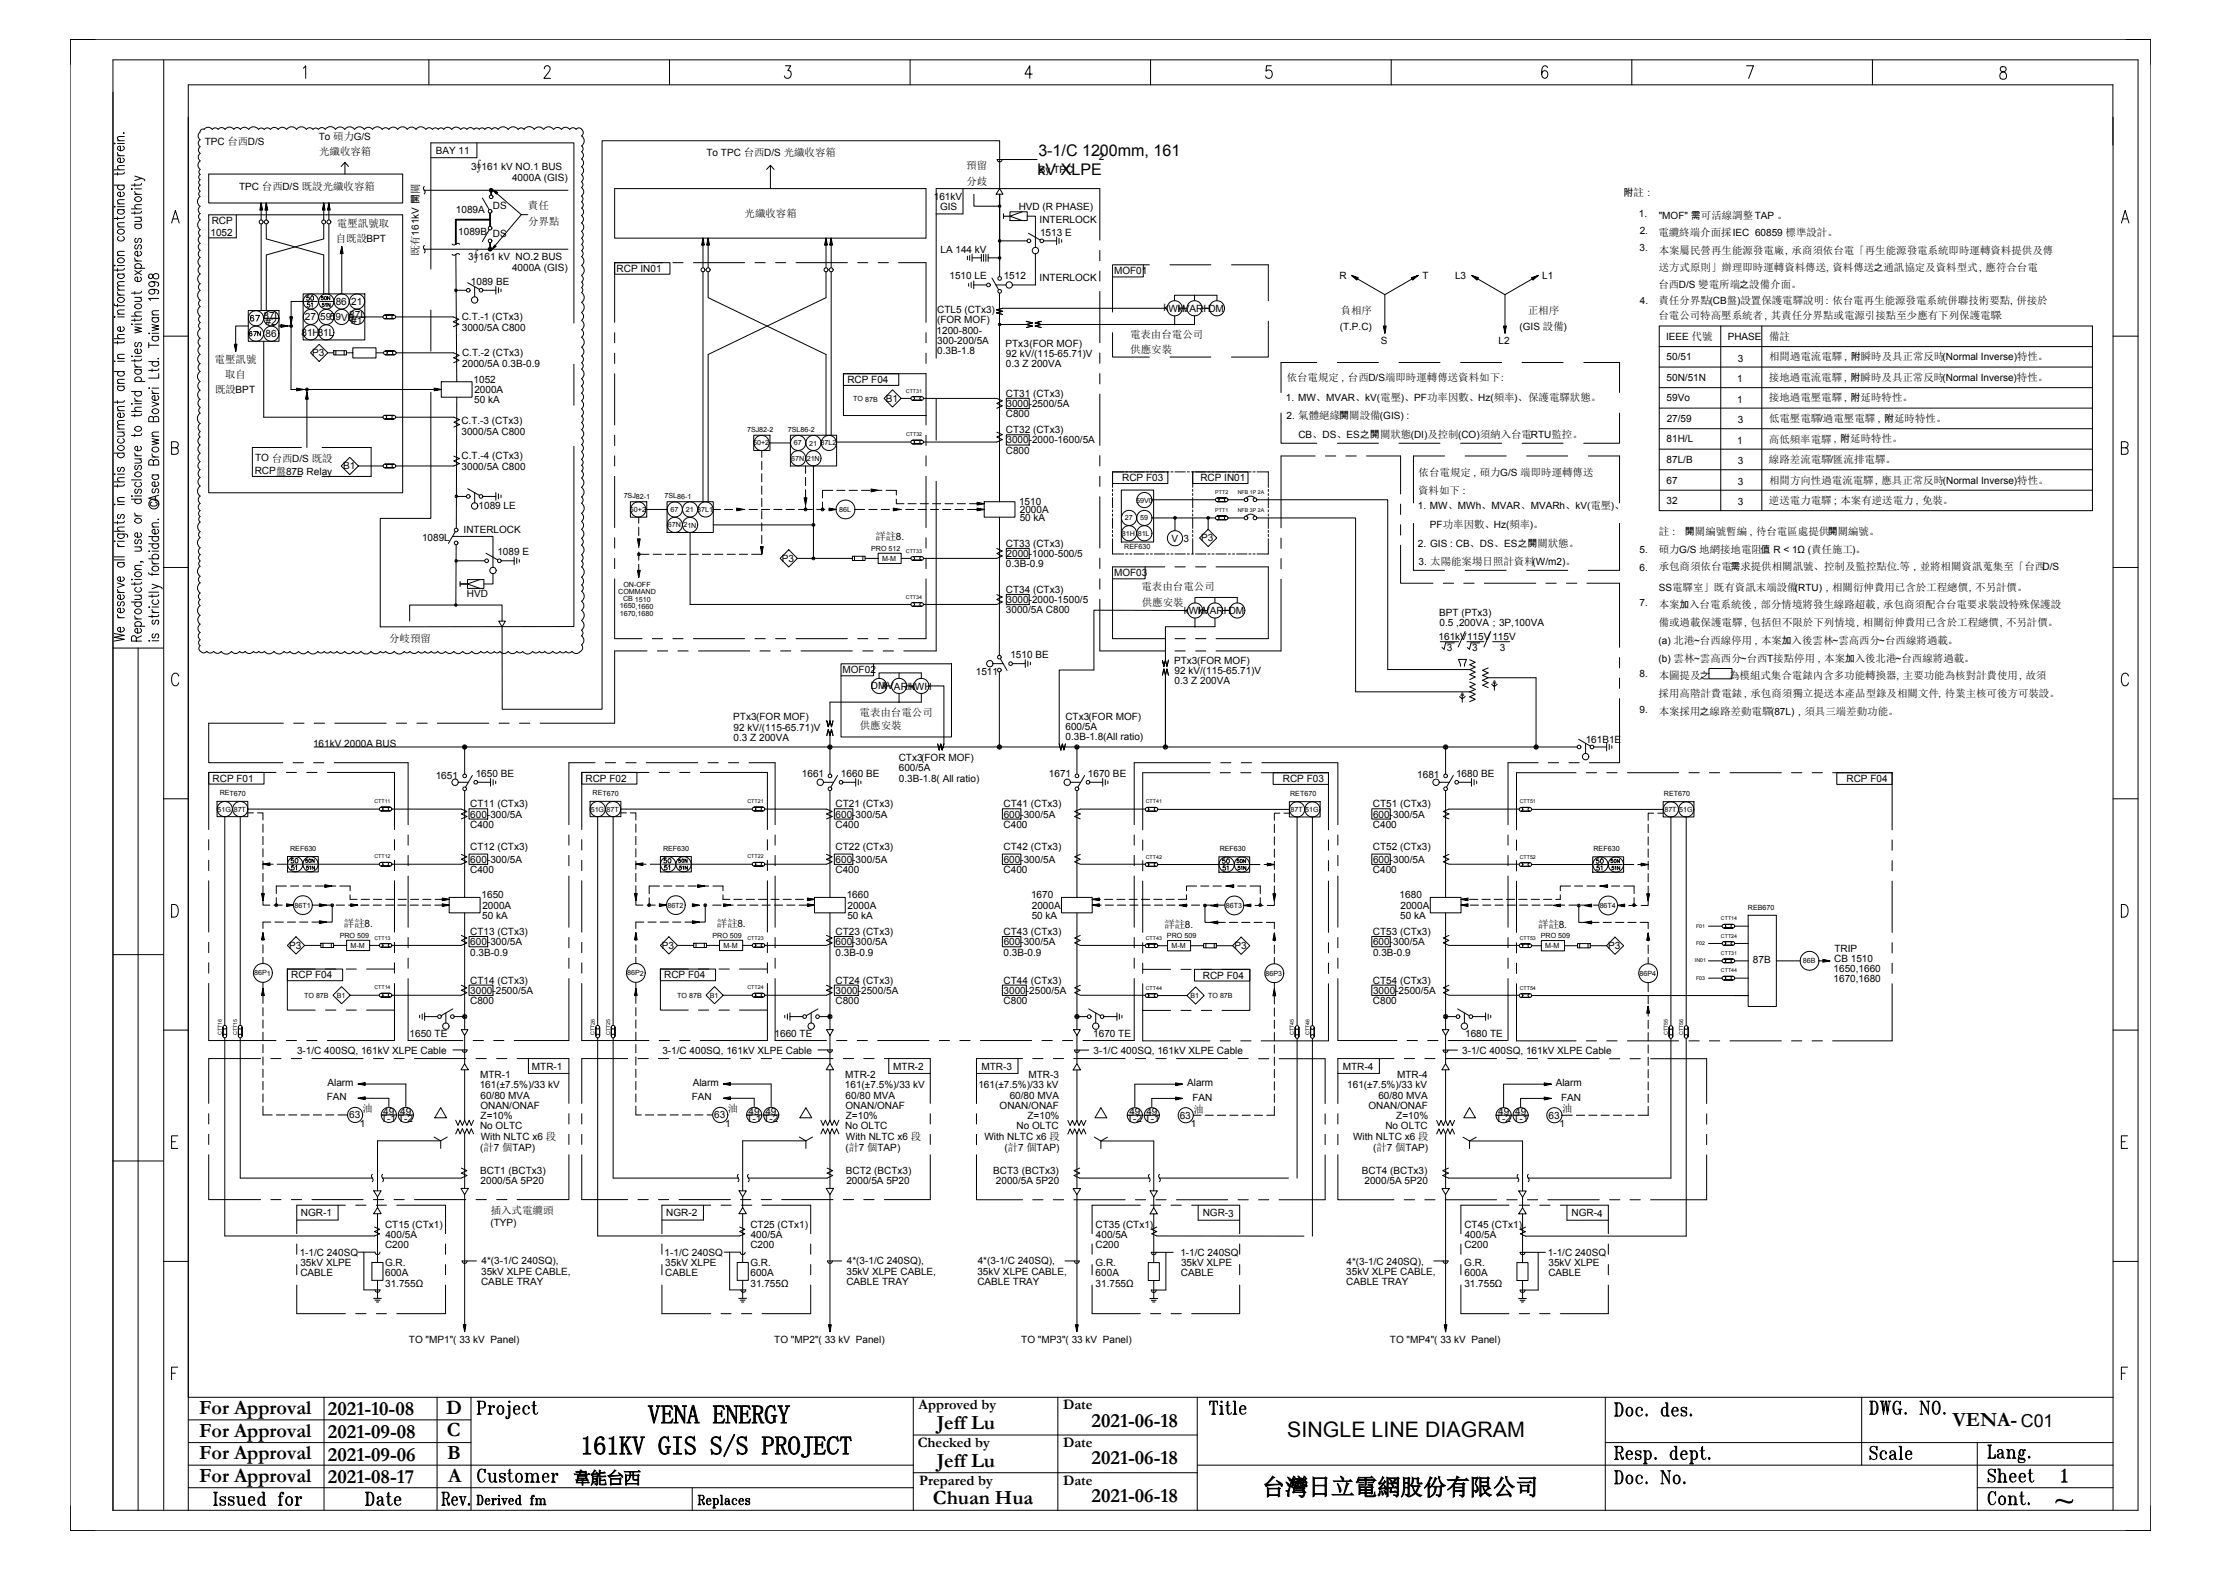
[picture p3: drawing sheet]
<svg xmlns="http://www.w3.org/2000/svg" width="297mm" height="210mm" viewBox="0 0 297 210" stroke-linecap="round" stroke-linejoin="round" font-family="sans-serif">
<defs><g id="words">
<g font-size="3.5">
<text x="86.6" y="190.4">VENA ENERGY</text>
<text x="77.6" y="194.6">161KV GIS S/S PROJECT</text>
</g>
<text font-size="3.1" x="168.8" y="200">台灣日立電網股份有限公司</text>
<text font-size="2.9" x="172.1" y="192.3">SINGLE LINE DIAGRAM</text>
<g font-size="2.7">
<text x="26.6" y="189.1">For Approval</text>
<text x="43.8" y="189.3">2021-10-08</text>
<text x="59.7" y="189.1">D</text>
<text x="125.3" y="191.2">Jeff Lu</text>
<text x="146" y="190.8">2021-06-18</text>
<text x="261.1" y="190.7">VENA-</text>
<text x="26.6" y="195.2">For Approval</text>
<text x="26.6" y="192.1">For Approval</text>
<text x="43.8" y="195.4">2021-09-06</text>
<text x="43.8" y="192.3">2021-09-08</text>
<text x="59.8" y="192.1">C</text>
<text x="59.8" y="195.2">B</text>
<text x="125.3" y="196.2">Jeff Lu</text>
<text x="146" y="195.9">2021-06-18</text>
<text x="26.6" y="198.2">For Approval</text>
<text x="43.8" y="198.4">2021-08-17</text>
<text x="59.9" y="198.2">A</text>
<text x="124.8" y="201.1">Chuan Hua</text>
<text x="146" y="200.9">2021-06-18</text>
</g>
<text font-size="2.4" x="270.2" y="190.8">C01</text>
<text font-size="2.2" x="76.7" y="198.3">韋能台西</text>
<g font-size="2.1">
<text x="138.7" y="23.4">kV XLPE</text>
<text x="138.9" y="20.8">3-1/C 1200mm, 161</text>
</g>
<g font-size="1.9">
<text x="122.8" y="188.5">Approved by</text>
<text x="142.2" y="188.5">Date</text>
<text x="122.7" y="193.5">Checked by</text>
<text x="142.2" y="193.5">Date</text>
<text x="122.9" y="198.6">Prepared by</text>
<text x="142.2" y="198.6">Date</text>
</g>
<g font-size="1.4">
<text x="42.7" y="20.8">光纖收容箱</text>
<text x="129.2" y="22.6">預留</text>
<text x="70.6" y="28">責任</text>
<text x="99.6" y="29">光纖收容箱</text>
<text x="129.2" y="24.7">分歧</text>
<text x="44.9" y="32.4">自既設BPT</text>
<text x="45.1" y="30.4">電壓訊號取</text>
<text x="56" y="34.3" transform="rotate(-90 56 34.3)">既有161kV 開關</text>
<text x="70.6" y="30.1">分界點</text>
<text x="221.8" y="31.6">電纜終端介面採IEC 60859 標準設計。</text>
<text x="221.8" y="33.9">本案屬民營再生能源發電廠，承商須依台電「再生能源發電系統即時運轉資料提供及傳</text>
<text x="179.3" y="41.9">負相序</text>
<text x="204.3" y="41.9">正相序</text>
<text x="221.8" y="38.5">台西D/S 變電所端之設備介面。</text>
<text x="221.8" y="40.7">責任分界點(CB盤)設置保護電驛說明：依台電再生能源發電系統併聯技術要點，併接於</text>
<text x="221.8" y="36.2">送方式原則」辦理即時運轉資料傳送，資料傳送之通訊協定及資料型式，應符合台電</text>
<text x="151.1" y="45.1">電表由台電公司</text>
<text x="151.1" y="47.2">供應安裝</text>
<text x="221.8" y="42.7">台電公司特高壓系統者，其責任分界點或電源引接點至少應有下列保護電驛</text>
<text x="236.6" y="45.5">備註</text>
<text x="28.7" y="48.5">電壓訊號</text>
<text x="28.8" y="52.6">既設BPT</text>
<text x="30.1" y="50.6">取自</text>
<text x="172.1" y="50.9">依台電規定，台西D/S端即時運轉傳送資料如下：</text>
<text x="236.5" y="53.7">接地過電壓電驛，附延時特性。</text>
<text x="236.5" y="51">接地過電流電驛，附瞬時及具正常反時(Normal Inverse)特性。</text>
<text x="236.6" y="48.2">相間過電流電驛，附瞬時及具正常反時(Normal Inverse)特性。</text>
<text x="236.5" y="59.2">高低頻率電驛，附延時特性。</text>
<text x="236.6" y="56.5">低電壓電驛/過電壓電驛，附延時特性。</text>
<text x="189.7" y="63.6">依台電規定，碩力G/S 端即時運轉傳送</text>
<text x="236.6" y="61.9">線路差流電驛/匯流排電驛。</text>
<text x="236.6" y="64.7">相間方向性過電流電驛，應具正常反時(Normal Inverse)特性。</text>
<text x="189.6" y="66.1">資料如下：</text>
<text x="221.8" y="71.5">註： 開關編號暫編，待台電區處提供開關編號。</text>
<text x="236.6" y="67.4">逆送電力電驛；本案有逆送電力，免裝。</text>
<text x="117.1" y="72.3">詳註8.</text>
<text x="221.8" y="76.3">承包商須依台電需求提供相關訊號、控制及監控點位..等，並將相關資訊蒐集至「台西D/S</text>
<text x="221.8" y="73.9">碩力G/S 地網接地電阻值 R &lt; 1Ω (責任施工)。</text>
<text x="152.6" y="79">電表由台電公司</text>
<text x="152.7" y="81">供應安裝</text>
<text x="221.8" y="83.8">備或過載保護電驛，包括但不限於下列情境，相關衍伸費用已含於工程總價，不另計價。</text>
<text x="221.8" y="81.4">本案加入台電系統後，部分情境將發生線路超載，承包商須配合台電要求裝設特殊保護設</text>
<text x="52" y="85.9">分岐預留</text>
<text x="114.9" y="95.8">電表由台電公司</text>
<text x="221.8" y="93.3">採用高階計費電錶，承包商須獨立提送本產品型錄及相關文件，待業主核可後方可裝設。</text>
<text x="221.8" y="90.9">本圖提及之</text>
<text x="221.8" y="95.7">本案採用之線路差動電驛(87L)，須具三端差動功能。</text>
<text x="231.2" y="90.9">為模組式集合電錶內含多功能轉換器，主要功能為核對計費使用，故須</text>
<text x="115" y="97.5">供應安裝</text>
<text x="46" y="124">詳註8.</text>
<text x="95.9" y="124">詳註8.</text>
<text x="155.7" y="124.1">詳註8.</text>
<text x="205.7" y="124.1">詳註8.</text>
<text x="48.5" y="148.7">油</text>
<text x="97.3" y="148.8">油</text>
<text x="159.6" y="148.8">油</text>
<text x="208.9" y="148.8">油</text>
<text x="65.6" y="162.4">插入式電纜頭</text>
</g>
<g font-size="1.3">
<text x="27.4" y="19.4">TPC 台西D/S</text>
<text x="42.6" y="18.7">To 碩力G/S</text>
<text x="58.3" y="20.6">BAY 11</text>
<text x="63" y="22.8">3∮161 kV NO.1 BUS</text>
<text x="94.5" y="20.9">To TPC 台西D/S 光纖收容箱</text>
<text x="138.9" y="23.2">By TPC</text>
<text x="147" y="21.4">2</text>
<text x="28.3" y="30">RCP</text>
<text x="32" y="25.4">TPC 台西D/S 既設光纖收容箱</text>
<text x="61" y="28.5">1089A</text>
<text x="65.9" y="27.9">DS</text>
<text x="68.5" y="24.2">4000A (GIS)</text>
<text x="124.9" y="26.7">161kV</text>
<text x="125.7" y="28.1">GIS</text>
<text x="136.2" y="28">HVD (R PHASE)</text>
<text x="139" y="29.8">INTERLOCK</text>
<text x="217.1" y="26.2">附註：</text>
<text x="219.2" y="29">1.</text>
<text x="221.8" y="29.3">&quot;MOF&quot; 需可活線調整TAP 。</text>
<text x="28.1" y="31.5">1052</text>
<text x="61.3" y="31.4">1089B</text>
<text x="62.6" y="34.8">3∮161 kV NO.2 BUS</text>
<text x="65.9" y="31.8">DS</text>
<text x="125.8" y="33.9">LA 144 kV</text>
<text x="139.1" y="31.5">1513 E</text>
<text x="219.2" y="33.6">3.</text>
<text x="219.3" y="31.3">2.</text>
<text x="44.9" y="40.8">86</text>
<text x="47" y="40.8">21</text>
<text x="63" y="38.1">1089 BE</text>
<text x="68.5" y="36.2">4000A (GIS)</text>
<text x="82.5" y="36.4">RCP IN01</text>
<text x="125.3" y="41.9">CTL5 (CTx3)</text>
<text x="127" y="37.4">1510 LE</text>
<text x="134.2" y="37.4">1512</text>
<text x="139" y="37.5">INTERLOCK</text>
<text x="149" y="36.6">MOF01</text>
<text x="155.6" y="41.7" transform="rotate(1 155.6 41.7)">kWH</text>
<text x="157.5" y="41.7" transform="rotate(1 157.5 41.7)">kVARHDM</text>
<text x="179.1" y="37.3">R</text>
<text x="190.2" y="37.3">T</text>
<text x="194.6" y="37.3">L3</text>
<text x="206.2" y="37.3">L1</text>
<text x="219.3" y="40.7">4.</text>
<text x="35.2" y="42.7" transform="rotate(1 35.2 42.7)">87L</text>
<text x="35.5" y="45.1">86</text>
<text x="35.5" y="43.5" transform="rotate(1 35.5 43.5)">#2</text>
<text x="40.3" y="44.9">81H81L</text>
<text x="40.8" y="42.9" transform="rotate(1 40.8 42.9)">27</text>
<text x="41.7" y="47.6">P3</text>
<text x="42.8" y="42.9" transform="rotate(1 42.8 42.9)">5959V0</text>
<text x="46.7" y="42.5" transform="rotate(1 46.7 42.5)">87L</text>
<text x="47" y="43.3" transform="rotate(1 47 43.3)">#1</text>
<text x="61.7" y="42.8">C.T.-1 (CTx3)</text>
<text x="61.8" y="44.2">3000/5A C800</text>
<text x="61.8" y="47.7">C.T.-2 (CTx3)</text>
<text x="125.2" y="44.6">1200-800-</text>
<text x="125.3" y="43.2">(FOR MOF)</text>
<text x="125.3" y="46">300-200/5A</text>
<text x="125.3" y="47.4">0.3B-1.8</text>
<text x="134.5" y="46.4">PTx3(FOR MOF)</text>
<text x="134.5" y="47.8">92 kV/(115-65.71)V</text>
<text x="179.1" y="44.2">(T.P.C)</text>
<text x="184.7" y="46.1">S</text>
<text x="200.4" y="46.1">L2</text>
<text x="203.2" y="44.2">(GIS 設備)</text>
<text x="222.8" y="45.5">IEEE 代號</text>
<text x="231" y="45.5">PHASE</text>
<text x="266.9" y="42.7">：</text>
<text x="61.8" y="49">2000/5A 0.3B-0.9</text>
<text x="63.3" y="51.2">1052</text>
<text x="63.4" y="53.9">50 kA</text>
<text x="63.4" y="52.6">2000A</text>
<text x="113.3" y="51.2">RCP F04</text>
<text x="118.5" y="53.7" transform="rotate(1 118.5 53.7)">B1</text>
<text x="134.5" y="53.1">CT31 (CTx3)</text>
<text x="134.5" y="49.1">0.3 Z 200VA</text>
<text x="171.9" y="53.6">1. MW、MVAR、kV(電壓)、PF功率因數、Hz(頻率)、保護電驛狀態。</text>
<text x="222.9" y="48.2">50/51</text>
<text x="222.9" y="51">50N/51N</text>
<text x="222.9" y="53.7">59Vo</text>
<text x="232.3" y="51.1">1</text>
<text x="232.3" y="53.9">1</text>
<text x="232.4" y="48.4">3</text>
<text x="61.7" y="56.8">C.T.-3 (CTx3)</text>
<text x="61.7" y="58.1">3000/5A C800</text>
<text x="134.5" y="55.8">C800</text>
<text x="134.5" y="57.9">CT32 (CTx3)</text>
<text x="134.6" y="54.4">3000-2500/5A</text>
<text x="134.6" y="59.3">3000-2000-1600/5A</text>
<text x="172.1" y="56">2. 氣體絕緣開關設備(GIS) :</text>
<text x="173.6" y="58.5">CB、DS、ES之開關狀態(DI)及控制(CO)須納入台電RTU監控。</text>
<text x="222.9" y="59.2">81H/L</text>
<text x="222.9" y="56.5">27/59</text>
<text x="232.3" y="59.4">1</text>
<text x="232.4" y="56.6">3</text>
<text x="34.1" y="63.4" transform="rotate(1 34.1 63.4)">RCP盤87B Relay</text>
<text x="34.1" y="61.7" transform="rotate(1 34.1 61.7)">TO 台西D/S 既設</text>
<text x="45.9" y="62.8" transform="rotate(1 45.9 62.8)">B1</text>
<text x="61.7" y="61.5">C.T.-4 (CTx3)</text>
<text x="61.7" y="62.8">3000/5A C800</text>
<text x="134.5" y="60.7">C800</text>
<text x="150.1" y="64.4">RCP F03</text>
<text x="160.5" y="64.4">RCP IN01</text>
<text x="222.9" y="61.9">87L/B</text>
<text x="222.9" y="64.7">67</text>
<text x="232.4" y="62.1">3</text>
<text x="232.4" y="64.8">3</text>
<text x="62" y="71.3">INTERLOCK</text>
<text x="64" y="68">1089 LE</text>
<text x="136.3" y="67.5">1510</text>
<text x="136.4" y="69.7">50 kA</text>
<text x="136.4" y="68.6">2000A</text>
<text x="189.6" y="68.1">1. MW、MWh、MVAR、MVARh、kV(電壓)、</text>
<text x="191.2" y="70.6">PF功率因數、Hz(頻率)。</text>
<text x="222.9" y="67.4">32</text>
<text x="232.4" y="67.6">3</text>
<text x="56.4" y="72.4">1089L</text>
<text x="66.5" y="74.2">1089 E</text>
<text x="104.5" y="75.2">P3</text>
<text x="134.5" y="73.1">CT33 (CTx3)</text>
<text x="134.5" y="75.9">0.3B-0.9</text>
<text x="134.6" y="74.5">2000-1000-500/5</text>
<text x="149" y="77">MOF03</text>
<text x="156.7" y="72.4" transform="rotate(1 156.7 72.4)">V</text>
<text x="158.3" y="72.5">3</text>
<text x="160.6" y="72.4">P3</text>
<text x="189.6" y="73.2">2. GIS : CB、DS、ES之開關狀態。</text>
<text x="189.7" y="75.6">3. 太陽能案場日照計資料(W/m2)。</text>
<text x="219.3" y="73.9">5.</text>
<text x="219.3" y="76.4">6.</text>
<text x="62.4" y="79.9">HVD</text>
<text x="134.5" y="79.3">CT34 (CTx3)</text>
<text x="134.5" y="82">3000/5A C800</text>
<text x="134.6" y="80.7">3000-2000-1500/5</text>
<text x="158.3" y="82.1" transform="rotate(1 158.3 82.1)">kWH</text>
<text x="160.2" y="82.1" transform="rotate(1 160.2 82.1)">kVARHDM</text>
<text x="192.5" y="82.4">BPT (PTx3)</text>
<text x="192.5" y="83.7">0.5 ,200VA；3P,100VA</text>
<text x="219.2" y="81.1">7.</text>
<text x="221.8" y="79">SS電驛室」既有資訊末端設備(RTU)，相關衍伸費用已含於工程總價，不另計價。</text>
<text x="112.7" y="90">MOF02</text>
<text x="135.1" y="88">1510 BE</text>
<text x="157" y="88.8">PTx3(FOR MOF)</text>
<text x="192.4" y="85.6">161kV115V 115V</text>
<text x="193.5" y="87.1">3</text>
<text x="196.9" y="87.1">3</text>
<text x="200.5" y="87.1">3</text>
<text x="221.8" y="86.2">(a) 北港~台西線停用，本案加入後雲林~雲高西分~台西線將過載。</text>
<text x="221.8" y="88.6">(b) 雲林~雲高西分~台西T接點停用，本案加入後北港~台西線將過載。</text>
<text x="116.5" y="92.2" transform="rotate(1 116.5 92.2)">DMkVARH</text>
<text x="121.7" y="92.3" transform="rotate(1 121.7 92.3)">kWH</text>
<text x="130.5" y="90.3">1511</text>
<text x="157.1" y="90.2">92 kV/(115-65.71)V</text>
<text x="157.1" y="91.5">0.3 Z 200VA</text>
<text x="219.3" y="95.4">9.</text>
<text x="219.3" y="90.6">8.</text>
<text x="41.9" y="99.9">161kV 2000A BUS</text>
<text x="98.1" y="96.4">PTx3(FOR MOF)</text>
<text x="98.1" y="97.7">92 kV/(115-65.71)V</text>
<text x="98.1" y="99.1">0.3 Z 200VA</text>
<text x="120.2" y="101.8">CTx3(FOR MOF)</text>
<text x="142.5" y="96.3">CTx3(FOR MOF)</text>
<text x="142.5" y="99">0.3B-1.8(All ratio)</text>
<text x="142.5" y="97.6">600/5A</text>
<text x="212" y="99.3">161B1E</text>
<text x="28.4" y="104.6">RCP F01</text>
<text x="58.3" y="104.1">1651</text>
<text x="62.9" y="108">CT11 (CTx3)</text>
<text x="63.6" y="103.9">1650 BE</text>
<text x="78.3" y="104.6">RCP F02</text>
<text x="107.2" y="104">1661</text>
<text x="111.7" y="108">CT21 (CTx3)</text>
<text x="112.5" y="103.9">1660 BE</text>
<text x="120.2" y="104.5">0.3B-1.8( All ratio)</text>
<text x="120.2" y="103.2">600/5A</text>
<text x="134.2" y="108">CT41 (CTx3)</text>
<text x="140.3" y="104">1671</text>
<text x="145.5" y="103.9">1670 BE</text>
<text x="171.5" y="104.6">RCP F03</text>
<text x="183.6" y="108">CT51 (CTx3)</text>
<text x="189.5" y="104.1">1681</text>
<text x="194.7" y="103.9">1680 BE</text>
<text x="246.9" y="104.6">RCP F04</text>
<text x="62.9" y="110.7">C400</text>
<text x="62.9" y="113.7">CT12 (CTx3)</text>
<text x="62.9" y="109.4">600-300/5A</text>
<text x="111.7" y="110.7">C400</text>
<text x="111.7" y="113.7">CT22 (CTx3)</text>
<text x="111.7" y="109.4">600-300/5A</text>
<text x="134.2" y="110.7">C400</text>
<text x="134.2" y="113.7">CT42 (CTx3)</text>
<text x="134.2" y="109.4">600-300/5A</text>
<text x="183.6" y="110.7">C400</text>
<text x="183.6" y="113.7">CT52 (CTx3)</text>
<text x="183.6" y="109.4">600-300/5A</text>
<text x="62.9" y="116.8">C400</text>
<text x="62.9" y="115.4">600-300/5A</text>
<text x="111.7" y="116.8">C400</text>
<text x="111.7" y="115.4">600-300/5A</text>
<text x="134.2" y="116.8">C400</text>
<text x="134.2" y="115.4">600-300/5A</text>
<text x="183.6" y="116.8">C400</text>
<text x="183.6" y="115.4">600-300/5A</text>
<text x="62.9" y="125.1">CT13 (CTx3)</text>
<text x="64.4" y="120.2">1650</text>
<text x="64.5" y="122.9">50 kA</text>
<text x="64.5" y="121.6">2000A</text>
<text x="111.7" y="125.1">CT23 (CTx3)</text>
<text x="113.2" y="120.2">1660</text>
<text x="113.3" y="122.9">50 kA</text>
<text x="113.3" y="121.6">2000A</text>
<text x="134.2" y="125.1">CT43 (CTx3)</text>
<text x="137.9" y="120.2">1670</text>
<text x="138" y="122.9">50 kA</text>
<text x="138" y="121.6">2000A</text>
<text x="183.6" y="125.1">CT53 (CTx3)</text>
<text x="187.2" y="120.2">1680</text>
<text x="187.3" y="122.9">50 kA</text>
<text x="187.3" y="121.6">2000A</text>
<text x="38.6" y="126.9">P3</text>
<text x="38.9" y="130.9">RCP F04</text>
<text x="62.9" y="131.6">CT14 (CTx3)</text>
<text x="62.9" y="127.8">0.3B-0.9</text>
<text x="62.9" y="126.4">600-300/5A</text>
<text x="88.5" y="126.9">P3</text>
<text x="88.8" y="130.9">RCP F04</text>
<text x="111.7" y="131.6">CT24 (CTx3)</text>
<text x="111.7" y="127.8">0.3B-0.9</text>
<text x="111.7" y="126.4">600-300/5A</text>
<text x="134.2" y="131.6">CT44 (CTx3)</text>
<text x="134.2" y="127.8">0.3B-0.9</text>
<text x="134.2" y="126.4">600-300/5A</text>
<text x="160.8" y="130.9">RCP F04</text>
<text x="165.1" y="127">P3</text>
<text x="183.6" y="131.6">CT54 (CTx3)</text>
<text x="183.6" y="127.8">0.3B-0.9</text>
<text x="183.6" y="126.4">600-300/5A</text>
<text x="215.1" y="127">P3</text>
<text x="234.4" y="128.8" transform="rotate(1 234.4 128.8)">87B</text>
<text x="245.2" y="130">1650,1660</text>
<text x="245.2" y="131.4">1670,1680</text>
<text x="245.3" y="128.7">CB 1510</text>
<text x="245.3" y="127.3">TRIP</text>
<text x="62.9" y="134.3">C800</text>
<text x="62.9" y="132.9">3000-2500/5A</text>
<text x="111.7" y="134.3">C800</text>
<text x="111.7" y="132.9">3000-2500/5A</text>
<text x="134.2" y="134.3">C800</text>
<text x="134.2" y="132.9">3000-2500/5A</text>
<text x="183.6" y="134.3">C800</text>
<text x="183.6" y="132.9">3000-2500/5A</text>
<text x="39.7" y="140.9">3-1/C 400SQ, 161kV XLPE Cable</text>
<text x="54.8" y="138.7">1650 TE</text>
<text x="71.1" y="143.1">MTR-1</text>
<text x="88.6" y="140.9">3-1/C 400SQ, 161kV XLPE Cable</text>
<text x="103.6" y="138.7">1660 TE</text>
<text x="119.5" y="143.1">MTR-2</text>
<text x="131.2" y="143.1" transform="rotate(1 131.2 143.1)">MTR-3</text>
<text x="146.2" y="138.7">1670 TE</text>
<text x="146.2" y="140.9">3-1/C 400SQ, 161kV XLPE Cable</text>
<text x="179.6" y="143.1" transform="rotate(1 179.6 143.1)">MTR-4</text>
<text x="195.5" y="140.9">3-1/C 400SQ, 161kV XLPE Cable</text>
<text x="195.9" y="138.7">1680 TE</text>
<text x="43.7" y="147.2" transform="rotate(1 43.7 147.2)">FAN</text>
<text x="43.8" y="145.3" transform="rotate(1 43.8 145.3)">Alarm</text>
<text x="46.7" y="149.6" transform="rotate(1 46.7 149.6)">63</text>
<text x="51.3" y="149.1" transform="rotate(1 51.3 149.1)">49</text>
<text x="53.5" y="149.1" transform="rotate(1 53.5 149.1)">49</text>
<text x="64.2" y="145.6">161(±7.5%)/33 kV</text>
<text x="64.2" y="144.2">MTR-1</text>
<text x="64.2" y="148.3">ONAN/ONAF</text>
<text x="64.3" y="146.9">60/80 MVA</text>
<text x="64.3" y="149.7">Z=10%</text>
<text x="92.5" y="147.2" transform="rotate(1 92.5 147.2)">FAN</text>
<text x="92.6" y="145.3" transform="rotate(1 92.6 145.3)">Alarm</text>
<text x="95.5" y="149.6" transform="rotate(1 95.5 149.6)">63</text>
<text x="100.1" y="149.1" transform="rotate(1 100.1 149.1)">49</text>
<text x="102.4" y="149.1" transform="rotate(1 102.4 149.1)">49</text>
<text x="113" y="145.6">161(±7.5%)/33 kV</text>
<text x="113" y="144.2">MTR-2</text>
<text x="113.1" y="148.3">ONAN/ONAF</text>
<text x="113.1" y="146.9">60/80 MVA</text>
<text x="113.1" y="149.7">Z=10%</text>
<text x="130.8" y="145.6">161(±7.5%)/33 kV</text>
<text x="133.7" y="148.3">ONAN/ONAF</text>
<text x="135" y="146.9">60/80 MVA</text>
<text x="137.4" y="149.7">Z=10%</text>
<text x="137.5" y="144.2">MTR-3</text>
<text x="151" y="149.1">49</text>
<text x="153.3" y="149.1">49</text>
<text x="157.8" y="149.6" transform="rotate(1 157.8 149.6)">63</text>
<text x="158.7" y="145.3">Alarm</text>
<text x="159.5" y="147.2">FAN</text>
<text x="180.2" y="145.6">161(±7.5%)/33 kV</text>
<text x="183" y="148.3">ONAN/ONAF</text>
<text x="184.3" y="146.9">60/80 MVA</text>
<text x="186.7" y="149.7">Z=10%</text>
<text x="186.8" y="144.2">MTR-4</text>
<text x="200.3" y="149.1">49</text>
<text x="202.6" y="149.1">49</text>
<text x="207.1" y="149.6" transform="rotate(1 207.1 149.6)">63</text>
<text x="208" y="145.3">Alarm</text>
<text x="208.8" y="147.2">FAN</text>
<text x="48.1" y="150.7">1</text>
<text x="51" y="150.1" transform="rotate(1 51 150.1)">T-1 T-2</text>
<text x="64.2" y="151.1">No OLTC</text>
<text x="64.2" y="154">(計7 個TAP)</text>
<text x="64.3" y="152.4">With NLTC x6 段</text>
<text x="97" y="150.7">1</text>
<text x="99.8" y="150.1" transform="rotate(1 99.8 150.1)">T-1 T-2</text>
<text x="113" y="151.1">No OLTC</text>
<text x="113.1" y="154">(計7 個TAP)</text>
<text x="113.1" y="152.4">With NLTC x6 段</text>
<text x="131.6" y="152.4">With NLTC x6 段</text>
<text x="134.3" y="154">(計7 個TAP)</text>
<text x="135.9" y="151.1">No OLTC</text>
<text x="150.7" y="150.1">T-2 T-1</text>
<text x="159.2" y="150.8">1</text>
<text x="180.9" y="152.4">With NLTC x6 段</text>
<text x="183.6" y="154">(計7 個TAP)</text>
<text x="185.3" y="151.1">No OLTC</text>
<text x="200" y="150.1">T-2 T-1</text>
<text x="208.5" y="150.8">1</text>
<text x="64.2" y="157.1">BCT1 (BCTx3)</text>
<text x="64.3" y="158.4">2000/5A 5P20</text>
<text x="113.1" y="157.1">BCT2 (BCTx3)</text>
<text x="113.2" y="158.4">2000/5A 5P20</text>
<text x="132.8" y="157.1">BCT3 (BCTx3)</text>
<text x="133.2" y="158.4">2000/5A 5P20</text>
<text x="182.1" y="157.1">BCT4 (BCTx3)</text>
<text x="182.5" y="158.4">2000/5A 5P20</text>
<text x="40.1" y="168">1-1/C 240SQ</text>
<text x="40.2" y="162.7">NGR-1</text>
<text x="51.5" y="164.2">CT15 (CTx1)</text>
<text x="51.5" y="167">C200</text>
<text x="51.5" y="165.6">400/5A</text>
<text x="65.6" y="163.9">(TYP)</text>
<text x="88.9" y="168">1-1/C 240SQ</text>
<text x="89.1" y="162.7">NGR-2</text>
<text x="100.3" y="164.2">CT25 (CTx1)</text>
<text x="100.3" y="167">C200</text>
<text x="100.4" y="165.6">400/5A</text>
<text x="146.5" y="164.2">CT35 (CTx1)</text>
<text x="146.5" y="167">C200</text>
<text x="146.5" y="165.6">400/5A</text>
<text x="157.8" y="168">1-1/C 240SQ</text>
<text x="160.8" y="162.7" transform="rotate(1 160.8 162.7)">NGR-3</text>
<text x="195.8" y="164.2">CT45 (CTx1)</text>
<text x="195.8" y="167">C200</text>
<text x="195.9" y="165.6">400/5A</text>
<text x="207" y="168">1-1/C 240SQ</text>
<text x="210.1" y="162.7" transform="rotate(1 210.1 162.7)">NGR-4</text>
<text x="40.2" y="170.7">CABLE</text>
<text x="40.2" y="169.4">35kV XLPE</text>
<text x="51.5" y="169.4">G.R.</text>
<text x="51.5" y="172.1">31.755Ω</text>
<text x="51.5" y="170.7">600A</text>
<text x="64.3" y="171.9">CABLE TRAY</text>
<text x="64.3" y="170.5">35kV XLPE CABLE,</text>
<text x="64.4" y="169.1">4*(3-1/C 240SQ),</text>
<text x="89" y="170.7">CABLE</text>
<text x="89" y="169.4">35kV XLPE</text>
<text x="100.3" y="169.4">G.R.</text>
<text x="100.4" y="172.1">31.755Ω</text>
<text x="100.4" y="170.7">600A</text>
<text x="113.2" y="171.9">CABLE TRAY</text>
<text x="113.2" y="170.5">35kV XLPE CABLE,</text>
<text x="113.2" y="169.1">4*(3-1/C 240SQ),</text>
<text x="130.7" y="171.9">CABLE TRAY</text>
<text x="130.7" y="170.5">35kV XLPE CABLE,</text>
<text x="130.7" y="169.1">4*(3-1/C 240SQ),</text>
<text x="146.5" y="169.4">G.R.</text>
<text x="146.5" y="172.1">31.755Ω</text>
<text x="146.5" y="170.7">600A</text>
<text x="157.9" y="170.7">CABLE</text>
<text x="157.9" y="169.4">35kV XLPE</text>
<text x="180" y="171.9">CABLE TRAY</text>
<text x="180" y="170.5">35kV XLPE CABLE,</text>
<text x="180.1" y="169.1">4*(3-1/C 240SQ),</text>
<text x="195.8" y="169.4">G.R.</text>
<text x="195.8" y="172.1">31.755Ω</text>
<text x="195.8" y="170.7">600A</text>
<text x="207.1" y="170.7">CABLE</text>
<text x="207.1" y="169.4">35kV XLPE</text>
<text x="54.7" y="179.6">TO &quot;MP1&quot;( 33 kV Panel)</text>
<text x="103.5" y="179.6">TO &quot;MP2&quot;( 33 kV Panel)</text>
<text x="136.6" y="179.6">TO &quot;MP3&quot;( 33 kV Panel)</text>
<text x="185.9" y="179.6">TO &quot;MP4&quot;( 33 kV Panel)</text>
</g>
<g font-size="1">
<text x="114.1" y="53.7" transform="rotate(1 114.1 53.7)">TO 87B</text>
<text x="99.9" y="57.7" transform="rotate(1 99.9 57.7)">7SJ82-2</text>
<text x="100.7" y="59.6" transform="rotate(1 100.7 59.6)">50+2</text>
<text x="105.3" y="57.7" transform="rotate(1 105.3 57.7)">7SL86-2</text>
<text x="106.1" y="59.6" transform="rotate(1 106.1 59.6)">67</text>
<text x="108.2" y="59.6" transform="rotate(1 108.2 59.6)">21</text>
<text x="109.7" y="59.6" transform="rotate(1 109.7 59.6)">87L2</text>
<text x="105.8" y="61.6" transform="rotate(1 105.8 61.6)">67N 21N</text>
<text x="83.4" y="66.7" transform="rotate(1 83.4 66.7)">7SJ82-1</text>
<text x="84.2" y="68.5" transform="rotate(1 84.2 68.5)">50+2</text>
<text x="88.9" y="66.7" transform="rotate(1 88.9 66.7)">7SL86-1</text>
<text x="89.3" y="70.5" transform="rotate(1 89.3 70.5)">67N 21N</text>
<text x="89.7" y="68.5" transform="rotate(1 89.7 68.5)">67</text>
<text x="91.7" y="68.5" transform="rotate(1 91.7 68.5)">21</text>
<text x="93.2" y="68.5" transform="rotate(1 93.2 68.5)">87L1</text>
<text x="112.2" y="68.5" transform="rotate(1 112.2 68.5)">86L</text>
<text x="150" y="71.6" transform="rotate(1 150 71.6)">81H 81L</text>
<text x="150.4" y="69.6" transform="rotate(1 150.4 69.6)">27</text>
<text x="151.9" y="67.2" transform="rotate(1 151.9 67.2)">59V0</text>
<text x="152.5" y="69.6" transform="rotate(1 152.5 69.6)">59</text>
<text x="116.5" y="73.7" transform="rotate(1 116.5 73.7)">PRO 512</text>
<text x="117.9" y="75" transform="rotate(1 117.9 75)">M-M</text>
<text x="150.3" y="73.5">REF630</text>
<text x="82.7" y="79.4" transform="rotate(1 82.7 79.4)">COMMAND</text>
<text x="82.9" y="82.4" transform="rotate(1 82.9 82.4)">1670,1680</text>
<text x="82.9" y="81.4" transform="rotate(1 82.9 81.4)">1650,1660</text>
<text x="83.3" y="80.4" transform="rotate(1 83.3 80.4)">CB 1510</text>
<text x="83.4" y="78.5" transform="rotate(1 83.4 78.5)">ON-OFF</text>
<text x="29.4" y="106.4" transform="rotate(1 29.4 106.4)">RET670</text>
<text x="79.2" y="106.4" transform="rotate(1 79.2 106.4)">RET670</text>
<text x="172.5" y="106.4">RET670</text>
<text x="222.5" y="106.4">RET670</text>
<text x="29.1" y="108.5" transform="rotate(1 29.1 108.5)">51G 87T</text>
<text x="38.8" y="113.8" transform="rotate(1 38.8 113.8)">REF630</text>
<text x="79" y="108.5" transform="rotate(1 79 108.5)">51G 87T</text>
<text x="88.7" y="113.8" transform="rotate(1 88.7 113.8)">REF630</text>
<text x="163.1" y="113.8">REF630</text>
<text x="172.6" y="108.6">87T 51G</text>
<text x="213.1" y="113.8">REF630</text>
<text x="222.6" y="108.6">87T 51G</text>
<text x="39.4" y="121.4" transform="rotate(1 39.4 121.4)">86T1</text>
<text x="45.4" y="125.4" transform="rotate(1 45.4 125.4)">PRO 509</text>
<text x="89.2" y="121.4" transform="rotate(1 89.2 121.4)">86T2</text>
<text x="95.3" y="125.4" transform="rotate(1 95.3 125.4)">PRO 509</text>
<text x="156.1" y="125.5">PRO 509</text>
<text x="163.9" y="121.5">86T3</text>
<text x="206" y="125.5">PRO 509</text>
<text x="213.9" y="121.5">86T4</text>
<text x="233.7" y="121.8">REB670</text>
<text x="34" y="130.5" transform="rotate(1 34 130.5)">86P1</text>
<text x="46.9" y="126.7" transform="rotate(1 46.9 126.7)">M-M</text>
<text x="83.9" y="130.5" transform="rotate(1 83.9 130.5)">86P2</text>
<text x="96.7" y="126.7" transform="rotate(1 96.7 126.7)">M-M</text>
<text x="156.6" y="126.8">M-M</text>
<text x="169.2" y="130.5">86P3</text>
<text x="206.6" y="126.8">M-M</text>
<text x="219.2" y="130.5">86P4</text>
<text x="241.1" y="128.8">86B</text>
<text x="40.7" y="133.5" transform="rotate(1 40.7 133.5)">TO 87B</text>
<text x="45" y="133.4" transform="rotate(1 45 133.4)">B1</text>
<text x="90.6" y="133.5" transform="rotate(1 90.6 133.5)">TO 87B</text>
<text x="94.9" y="133.4" transform="rotate(1 94.9 133.4)">B1</text>
<text x="159.2" y="133.5">B1</text>
<text x="161.6" y="133.5">TO 87B</text>
</g>
<g font-size=".7">
<text x="121.1" y="52.5" transform="rotate(1 121.1 52.5)">CTT31</text>
<text x="121.2" y="58.3" transform="rotate(1 121.2 58.3)">CTT32</text>
<text x="162.5" y="66.1">PTT2</text>
<text x="162.5" y="68.5">PTT1</text>
<text x="165.5" y="66.1">NFB 1P 2A</text>
<text x="165.5" y="68.5">NFB 3P 2A</text>
<text x="121.1" y="73.9" transform="rotate(1 121.1 73.9)">CTT33</text>
<text x="121.1" y="80.1" transform="rotate(1 121.1 80.1)">CTT34</text>
<text x="50.1" y="107.4" transform="rotate(1 50.1 107.4)">CTT11</text>
<text x="99.9" y="107.4" transform="rotate(1 99.9 107.4)">CTT21</text>
<text x="153.2" y="107.5">CTT41</text>
<text x="203.2" y="107.5">CTT51</text>
<text x="50.1" y="114.8" transform="rotate(1 50.1 114.8)">CTT12</text>
<text x="99.9" y="114.8" transform="rotate(1 99.9 114.8)">CTT22</text>
<text x="153.2" y="114.8">CTT42</text>
<text x="203.2" y="114.8">CTT52</text>
<text x="50.1" y="125.7" transform="rotate(1 50.1 125.7)">CTT13</text>
<text x="99.9" y="125.7" transform="rotate(1 99.9 125.7)">CTT23</text>
<text x="153.2" y="125.7">CTT43</text>
<text x="203.2" y="125.7">CTT53</text>
<text x="226.8" y="124.1">F01</text>
<text x="230.1" y="123.1">CTT14</text>
<text x="230.1" y="125.4">CTT24</text>
<text x="226.7" y="128.7">IN01</text>
<text x="226.8" y="126.4">F02</text>
<text x="226.8" y="131">F03</text>
<text x="230.1" y="127.7">CTT31</text>
<text x="230.1" y="130.1">CTT44</text>
<text x="50.1" y="132.3" transform="rotate(1 50.1 132.3)">CTT14</text>
<text x="99.9" y="132.3" transform="rotate(1 99.9 132.3)">CTT24</text>
<text x="153.2" y="132.4">CTT44</text>
<text x="203.2" y="132.4">CTT54</text>
<text x="29.7" y="138.4" transform="rotate(-90 29.7 138.4)">CTT16</text>
<text x="31.7" y="138.4" transform="rotate(-90 31.7 138.4)">CTT15</text>
<text x="79.5" y="138.4" transform="rotate(-90 79.5 138.4)">CTT26</text>
<text x="81.6" y="138.4" transform="rotate(-90 81.6 138.4)">CTT25</text>
<text x="173" y="138.5" transform="rotate(-90 173 138.5)">CTT45</text>
<text x="175.1" y="138.5" transform="rotate(-90 175.1 138.5)">CTT46</text>
<text x="223" y="138.5" transform="rotate(-90 223 138.5)">CTT55</text>
<text x="225.1" y="138.5" transform="rotate(-90 225.1 138.5)">CTT56</text>
</g>
</g></defs>
<g fill="none" stroke="#000" stroke-width=".13">
<path d="M9.4 5.3h278.2v199.5h-278.2zM12.7 5.3h-3.3v3.3M15.1 8h270.8v194h-270.8zM15.3 19.2h.1zM15.7 18.8h.9M15.7 19.2h.9M16.4 19.5a.38 .38 0 0 1 .1 .6 .38 .38 0 0 1-.6 0l-.1-.1a.3 .3 0 0 1 0-.4 .3 .3 0 0 1 .3-.1v.7M16.5 17.8h.1h-.1M16.6 18.3h-.8l-.1 .3 .3 .2M21.9 8v193.9M27.3 17.3a.38 .38 0 0 0-.5 .4 .63 .63 0 0 0 0 1 .58 .58 0 0 0 0 .9 .53 .53 0 0 0 0 .9M27.3 17.3a.67 .67 0 0 1 1.1 0"/>
<path d="M28.4 17.3l.4-.2 .4 .2M29.2 17.3a.55 .55 0 0 1 .9 0M30.1 17.3a.71 .71 0 0 1 1.2 0M31.3 17.3a.53 .53 0 0 1 .8 0M32.1 17.3a.67 .67 0 0 1 1.1 0M33.3 17.3a.79 .79 0 0 1 1.3 0M34.6 17.3l.3-.2 .4 .2M35.4 17.3l.4-.2 .4 .2M38.3 17.3a.68 .68 0 0 0-1.1 0 .63 .63 0 0 0-1 0M38.3 17.3a.81 .81 0 0 1 1.4 0M39.7 17.3a.79 .79 0 0 1 1.3 0M40.6 9.1l.3-.3v1.7"/>
<path d="M41 17.3a.53 .53 0 0 1 .8 0M41.9 17.3a.43 .43 0 0 1 .7 0M44.9 17.3a.84 .84 0 0 0-1.4 0 .55 .55 0 0 0-.9 0M44.9 17.3a.75 .75 0 0 1 1.2 0M46.1 17.3a.79 .79 0 0 1 1.3 0M47.4 17.3a.79 .79 0 0 1 1.3 0M48.7 17.3a.67 .67 0 0 1 1.1 0M49.8 17.3a.77 .77 0 0 1 1.3 0M51.1 17.3a.53 .53 0 0 1 .9 0M52 17.3a.71 .71 0 0 1 1.2 0M53.2 17.3a.77 .77 0 0 1 1.3 0M54.5 17.3a.71 .71 0 0 1 1.1 0"/>
<path d="M55.6 17.3a.79 .79 0 0 1 1.3 0M57.4 8v3.3M58.6 17.3l-.4-.2-.4 .2a.53 .53 0 0 0-.8 0M60.4 17.3a.64 .64 0 0 0-1.1 0l-.3-.2-.4 .2M60.4 17.3a.73 .73 0 0 1 1.2 0M61.6 17.3l.4-.2 .4 .2M62.5 17.3a.55 .55 0 0 1 .9 0M63.4 17.3a.43 .43 0 0 1 .7 0M63.8 19.1v2h-6.2M64.1 17.3l.4-.2 .3 .2M64.8 17.3a.55 .55 0 0 1 .9 0l.3-.2a.51 .51 0 0 1 .6 .2M66.6 17.3a.81 .81 0 0 1 1.3 0"/>
<path d="M68 17.3a.79 .79 0 0 1 1.3 0M69.3 17.3l.4-.2 .4 .2M70.1 17.3a.81 .81 0 0 1 1.3 0M71.4 17.3a.75 .75 0 0 1 1.3 0M72.7 17.3a.79 .79 0 0 1 1.3 0M72.8 9.2l.1-.2a.41 .41 0 0 1 .5-.1 .41 .41 0 0 1 .1 .5l-.8 1.1h.9M74 17.3a.63 .63 0 0 1 1.1 0M75.1 17.3a.67 .67 0 0 1 1.1 0M76.2 17.3a.51 .51 0 0 1 .8 0M77 17.3a.57 .57 0 0 1 .8 .1 .57 .57 0 0 1 0 .8M77.8 18.2a.81 .81 0 0 1 0 1.3M77.8 19.5l.2 .4-.2 .4"/>
<path d="M89.5 8v3.3M105 8.8h.7l-.3 .6a.52 .52 0 0 1 .4 .6 .52 .52 0 0 1-.6 .5l-.2-.1-.1-.2M121.7 8v3.3M138 9.9h-.9l.6-1.1v1.7M153.9 8v3.3M170 8.8h-.6l-.1 .7a.55 .55 0 0 1 .9 .3 .55 .55 0 0 1-.6 .7l-.2-.1-.2-.2M186 8v3.3M206.9 9a.34 .34 0 0 0-.5-.1 1.5 1.5 0 0 0 0 1.5 .49 .49 0 0 0 .6-.3 .49 .49 0 0 0-.4-.7 .47 .47 0 0 0-.4 .5M218.2 8v3.3M233.6 8.8h.9l-.7 1.7M250.4 8v3.3M267.5 9a.35 .35 0 0 0 .2 .5 .56 .56 0 0 1 .6 .4 .56 .56 0 0 1-.3 .7 .5 .5 0 0 1-.6-.4 .5 .5 0 0 1 .4-.6l.3-.1a.34 .34 0 0 0 .2-.3 .34 .34 0 0 0-.3-.3z"/>
<path d="M284.3 5.3h3.3v3.3M15.3 24.8h1.3M15.3 22.7h1.3M15.3 35.5h.1zM15.3 27.6h.1zM15.7 38.8h.9M15.7 39.5h.9M15.7 34.2h.9M15.7 30.4h.9M15.7 27.3h.9M15.7 20.8h.9M15.7 23.1v.3"/>
<path d="M15.7 29v.4M15.7 35.9v.4M15.7 36.7h.9M15.7 35.5h.9M15.7 28h.9M15.7 27.6h.9M15.7 39a.37 .37 0 0 0 .4 .5M15.7 20.4a.37 .37 0 0 0 .4 .4M15.8 39.9l.4-.1a.33 .33 0 0 1 .4 .1 .33 .33 0 0 1-.1 .4 .43 .43 0 0 1-.5 .1 .43 .43 0 0 1-.2-.5zM15.8 34.7a.48 .48 0 0 1 .5-.2 .48 .48 0 0 1 .3 .4 .49 .49 0 0 1-.5 .3 .49 .49 0 0 1-.4-.4zM15.8 30.8l.4-.1a.33 .33 0 0 1 .4 .1 .33 .33 0 0 1-.1 .4 .43 .43 0 0 1-.5 .1 .43 .43 0 0 1-.2-.5zM15.9 36.7l-.1 .1a.44 .44 0 0 0 .3 .5 .44 .44 0 0 0 .5-.3v-.1l-.2-.2"/>
<path d="M15.9 31.6l-.1 .1a.45 .45 0 0 0 .3 .6 .45 .45 0 0 0 .5-.3v-.2l-.2-.2M15.9 28l-.1 .1a.45 .45 0 0 0 .3 .6 .45 .45 0 0 0 .5-.3v-.2l-.2-.2M15.9 24.8l-.1 .1a.45 .45 0 0 0 .3 .5 .45 .45 0 0 0 .5-.3v-.1l-.2-.2M16.4 25.7l.2 .2a.46 .46 0 0 1-.4 .4 .46 .46 0 0 1-.5-.4l.2-.2h.2v.6M16.4 21.1l.1 .1a.42 .42 0 0 1-.2 .6 .42 .42 0 0 1-.5-.2 .29 .29 0 0 1 0-.4 .29 .29 0 0 1 .3-.1v.6M16.6 35.9l-.1 .2h-.1h-1.1M16.6 29l-.1 .2h-.1h-1.1M16.6 23l-.1 .2-.1 .1h-1.1M16.6 38.2l-.8 .1-.1 .2 .3 .3M16.6 37.7h-.8l-.1 .3 .3 .2M16.6 33.6l-.8 .1-.1 .2 .3 .3M16.6 29.8h-.8l-.1 .3 .3 .3"/>
<path d="M16.6 26.7l-.8 .1-.1 .2 .3 .3M16.6 22.1l-.8 .1-.1 .3 .3 .2M17.6 27.9h1.3M17.6 25.3h.1zM18 23.5l.9 .4-.9 .3M18 24.6v.3M18 28.3v.4M18 39v.4M18 39.8h.9M18 35.9h1.4M18 30h.9M18 29.1h.9"/>
<path d="M18 25.3h.9M18 36.2l.9 .6M18 34.9h.9M18 26h.9M18 34.5a.37 .37 0 0 0 .4 .4M18 25.6a.37 .37 0 0 0 .4 .4M18.1 26.5a.42 .42 0 0 1 .5-.2 .42 .42 0 0 1 .3 .5 .43 .43 0 0 1-.6 .2 .43 .43 0 0 1-.2-.5zM18.2 35.9l-.1-.1a.44 .44 0 0 1 .3-.6 .44 .44 0 0 1 .5 .3l-.2 .4M18.2 32.7a.3 .3 0 0 0-.2 .3 .3 .3 0 0 0 .2 .3h.1l.2-.5 .2-.1a.31 .31 0 0 1 .2 .3 .31 .31 0 0 1-.2 .3M18.2 31.9a.3 .3 0 0 0-.2 .3 .3 .3 0 0 0 .2 .2h.1l.2-.5h.2a.31 .31 0 0 1 .2 .3 .31 .31 0 0 1-.2 .2M18.2 30l-.1 .1a.44 .44 0 0 0 .3 .5 .44 .44 0 0 0 .5-.2v-.2l-.2-.2M18.7 39.8l.2 .2v.3h-.9"/>
<path d="M18.7 29.1l.2 .2v.3h-.9M18.7 37.1a.3 .3 0 0 1 .2 .2 .3 .3 0 0 1-.2 .3l-.2 .1a.35 .35 0 0 1-.4-.2 .35 .35 0 0 1 0-.4h.3v.6M18.7 33.6a.31 .31 0 0 1 .2 .3 .31 .31 0 0 1-.2 .3 .42 .42 0 0 1-.5 0 .42 .42 0 0 1-.1-.5l.3-.1v.6M18.9 23.9l.4 .1 .1 .2M18.9 36.2l-.9 .6M18.9 38.9v.2l-.2 .1h-1.1M18.9 28.2v.3h-.2h-1.1M18.9 24.5v.2l-.2 .1h-1.1M18.9 27.4h-.8l-.1 .3 .3 .2M19.9 36.7a.37 .37 0 0 0 .2 .6l.2-.1a.54 .54 0 0 1 .3-.5 .54 .54 0 0 1 .6 0 .42 .42 0 0 1-.3 .6 .42 .42 0 0 1-.5-.5l-.2-.1zM20.3 38.7a.33 .33 0 0 1 .4 .2 .33 .33 0 0 1 0 .3 .38 .38 0 0 1-.6 .1 .38 .38 0 0 1 0-.6h.2a.63 .63 0 0 1 .9 .4l-.2 .2M20.3 37.7a.34 .34 0 0 1 .4 .1 .34 .34 0 0 1 0 .4 .37 .37 0 0 1-.6 .1 .37 .37 0 0 1 0-.6 1.05 1.05 0 0 1 1.1 .3v.2l-.2 .1"/>
<path d="M21.2 39.9h-1.3l.2 .3M22.9 29.8l.6-1.7 .5 1.7M23.1 29.3h.7M26.7 32.6a.55 .55 0 0 0 0 .9M26.7 26.3a.79 .79 0 0 0 0 1.3M26.8 23.3a.44 .44 0 0 0 0 .7 .43 .43 0 0 0 0 .7M26.8 21.5a.67 .67 0 0 0 0 1.1M26.8 38a.53 .53 0 0 0 0 .8M26.8 35.6a.63 .63 0 0 0 0 1M26.8 30.7l-.2 .4 .2 .4M26.8 24.8l-.2 .4 .2 .4a.43 .43 0 0 0 0 .7M26.8 33.5a.59 .59 0 0 0 0 .9"/>
<path d="M26.8 27.6a.59 .59 0 0 0 0 1M26.8 34.5a.69 .69 0 0 0 0 1.1M26.8 22.7a.41 .41 0 0 0 0 .6M26.8 38.8a.79 .79 0 0 0 0 1.3M26.8 36.7a.79 .79 0 0 0 0 1.3M26.8 29.4a.79 .79 0 0 0 0 1.3M26.8 28.6a.51 .51 0 0 0 0 .8M26.8 31.6a.61 .61 0 0 0 0 1M26.8 20.5a.61 .61 0 0 0 0 1M27.9 28.7h25.9v37.2h-25.9zM27.9 23.3h25.9v3.9h-25.9zM31.6 28.7v3.1h-3.7"/>
<path d="M34.9 27.9v.1l.1-.3v.3h-.2l.1-.8 .2 .9h-.4l.2-.9v2.2M34.9 30v11.5M35.6 27.9v.1l.1-.3v.3h-.2l.1-.8 .2 .9h-.4l.2-.9v2.2M35.6 30v2l7.7 2.1v5.2M40.5 39.3h8.3v6.2h-8.3zM41.3 39.6h-.2l-.1 .2a.21 .21 0 0 1 .3 0 .21 .21 0 0 1 0 .3 .21 .21 0 0 1-.3 0M41.6 39.6a.27 .27 0 0 1 .3 .3 .27 .27 0 0 1-.3 .2l-.1-.2zM43.2 39.7h-.2v.1a.16 .16 0 0 1 .2 .1 .16 .16 0 0 1 0 .2 .16 .16 0 0 1-.3-.1M43.3 27.9v.1v-.3l.1 .3h-.2l.1-.8 .2 .9h-.4l.2-.9v2.2M43.3 30v2l-7.7 2.1v7.4M44 27.9v.1v-.3l.1 .3h-.2l.1-.8 .2 .9h-.4l.2-.9v2.2M44 30v9.3"/>
<path d="M44.1 39.7v.4l-.3-.4v.4M45.7 33l-.2 .9h.4l-.2-.9-.1 .8h.2l-.1-.3v5.8M46.1 21.7l-.5 .6M46.6 22.3l-.5-.6v1.6M56.7 25.5a.3 .3 0 0 1 0 .4M56.7 33.4a.3 .3 0 0 1 0 .4M56.7 25.5h19.3M56.7 24.9a.3 .3 0 0 0 0 .5M56.7 32.8a.3 .3 0 0 0 0 .5h19.3M57.6 36v-16.9h19.1v24.1M60.5 32.6a.3 .3 0 0 0 .4 0M60.5 34a.3 .3 0 0 0 .4 0l.2 17.1"/>
<path d="M61 38.8h1.4M61 32.7a.3 .3 0 0 1 .5 0M61 34a.3 .3 0 0 1 .5 0M62.5 37.8l1.6 .9M63.5 38.3v1.4M64.5 26.5l.9 1.5M64.6 38.8h1.7M65.4 30.7l-.9 1.6M65.9 25.5l.7 .2-.2 .3-.5-.5 .6 .3-.1 .1-.2-.2 .2 .1-.1-.1M65.9 25.5l3.8 3.2M66.1 33l.1-.1-.1 .2 .2-.2-.1-.1-.4 .5 .5-.4-.1-.1-.4 .5M66.3 38.3v1.1"/>
<path d="M66.7 38.5v.7M67 38.7v.3M69.7 28.7l-3.9 4.6M69.7 28.7h.9M77.8 23.4a.57 .57 0 0 1 0 .9l.2 .4-.2 .4M77.8 38.5a.41 .41 0 0 1 0 .6M77.8 31a.55 .55 0 0 1 0 .9M77.8 29.8a.69 .69 0 0 1 0 1.1M77.8 20.3a.59 .59 0 0 1 0 1 .64 .64 0 0 1 0 1 .63 .63 0 0 1 0 1M77.8 28.8a.59 .59 0 0 1 0 1M77.8 34.3a.73 .73 0 0 1 0 1.2 .8 .8 0 0 1 0 1.3M77.8 31.9l.2 .4-.2 .4"/>
<path d="M77.8 36.9a.53 .53 0 0 1 0 .8 .43 .43 0 0 1 0 .7M77.8 25.1a.67 .67 0 0 1 0 1.1l.2 .4-.2 .4M77.8 27.8a.61 .61 0 0 1 0 1M77.8 27a.51 .51 0 0 1 0 .8M77.8 32.7a.51 .51 0 0 1 0 .8l.2 .4-.2 .4M77.8 39.1a.79 .79 0 0 1 0 1.3M82.2 35.1h3.7M82.2 35.1h7.4v1.6h-7.4zM82.2 35.1v8M82.2 25.2h41.6v6.7h-41.6zM87.2 35.1h1.4M90 35.1h1.4"/>
<path d="M92.7 35.1h6.9M94 32.5v.1v-.2l.1 .3h-.2l.1-.8 .2 .9h-.4l.2-.9v3.9M94 36.4v30.7M94.7 32.5v.1v-.2l.1 .3h-.2l.1-.8 .2 .9h-.4l.2-.9v3.9M94.7 36.4v3.4l15.8 7.6v10.9M101 35.1h1.3M103 22.1l-.5 .6M103.5 22.7l-.5-.6v3.1M103.7 35.1h1.4M106.4 35.1h6.9M110.5 32.5v.1v-.2l.1 .3h-.2l.1-.8 .1 .9h-.3l.2-.9v3.9M110.5 36.4v3.4l-15.8 7.6v19.7"/>
<path d="M111.1 32.5l.1 .1v-.2v.3h-.2l.1-.8 .2 .9h-.4l.2-.9v3.9M111.1 36.4v21.9M114.7 35.1h1.4M117.4 35.1h1.4M120.2 35.1h3.6v8M128.8 25.2v3.4h-3.6M129.4 34.3v.4M129.5 37.9v.4M129.7 34.2v.6M129.9 37.8v.7M130 34.5h1.2M130 34v1"/>
<path d="M130.2 37.6v1M130.2 38.1h1.7M130.2 26v1.6h3.5M131.2 34v1M131.5 34v1M131.8 34v1M132.1 34v1M132.1 34.5h1.6M132.6 37.2l.9 1.5M133.2 38.1h1.3M133.3 21.3h5.4M133.4 21.3a.32 .32 0 0 0 .3 .4 .32 .32 0 0 0 .3-.4"/>
<path d="M133.7 39.2v27.9M133.7 32.2h3.6M133.7 25.2l.4 .8h-.9zM133.7 25.2v-6.4h-53.2v76.1h-13.3l-.1-11.1M133.7 26v11M134.2 28.6v.6M134.2 28.9h.9M135.1 28.3h2.3v1.2h-2.3zM136.7 28.3l-1.6 .6 1.6 .6M137.4 28.9h1.1v4.2M137.5 31.2l1.6 .9M138.5 33.9v4.2h-3.1"/>
<path d="M139.6 32.2h1.7M141.3 31.7v1M141.6 31.9v.7M142 32.1v.3M147.1 32.1v-6.9h-21.9v22.7M147.1 33.5v1.4M147.1 36.3v1.3M147.1 39v6.9M152.9 35.4v1.6h-4.1M153.7 35.4h-4.9v6.3M156.5 35.4h5.4M159.7 39.5v.7"/>
<path d="M164.7 35.4h4.9v4.8M181.3 37.2l.1 .1-.2-.2 .3 .1-.1 .2-.7-.6 .9 .3-.2 .4-.7-.7 4.5 2.6v5.2l.2-1h-.4l.2 1 .1-.9h-.2v.3l.1-.3v.1M189 37.2h-.1l.3-.1-.3 .3-.1-.2 .8-.4-.7 .7-.2-.4 .9-.3-4.4 2.6M197.4 37.2h.1l-.2-.1 .3 .1-.1 .2-.7-.6 .9 .3-.2 .4-.7-.7 4.5 2.6v5.2l.1-1h-.4l.3 1 .1-.9h-.3l.1 .3 .1-.3v.1M205.1 37.2h-.1l.3-.1-.3 .3-.1-.2 .8-.4-.7 .7-.2-.4 .9-.3-4.4 2.6M283.7 29.8l.5-1.7 .5 1.7M283.9 29.3h.6M15.3 40.6v.3h.2h1.1M15.3 49.7h1.3M15.3 45.3h1.3M15.3 48.3h.1zM15.3 42.4h.1z"/>
<path d="M15.7 57.4h.9M15.7 54.9h.9M15.7 51.3h.9M15.7 48h.9M15.7 42h.9M15.7 42.4h.9M15.7 40.7v.4M15.7 45.7v.3M15.7 53.6v.4M15.7 57.8h.9M15.7 51.7h.9M15.7 48.3h.9"/>
<path d="M15.8 59.7l.4-.1a.33 .33 0 0 1 .4 .1 .33 .33 0 0 1-.1 .4 .43 .43 0 0 1-.5 .2 .43 .43 0 0 1-.2-.6zM15.9 58.7l-.1 .1a.45 .45 0 0 0 .3 .5 .45 .45 0 0 0 .5-.3v-.1l-.2-.2M15.9 51.7l-.1 .1a.45 .45 0 0 0 .3 .5 .45 .45 0 0 0 .5-.3v-.1l-.2-.2M15.9 49.7l-.1 .1a.45 .45 0 0 0 .3 .6 .45 .45 0 0 0 .5-.3v-.2l-.2-.2M16.4 57.8l.2 .3-.1 .2-.8 .1M16.4 55.2l.2 .2a.46 .46 0 0 1-.4 .4 .46 .46 0 0 1-.5-.4l.2-.1 .2-.1v.6M16.4 43.7a.38 .38 0 0 1 .1 .6 .38 .38 0 0 1-.6 0l-.2-.2a.31 .31 0 0 1 .4-.4v.6M16.6 53.6l-.1 .2h-.1h-1.1M16.6 45.6l-.1 .2-.1 .1h-1.1M16.6 56.8l-.8 .1-.1 .2 .3 .3M16.6 56.2l-.8 .1-.1 .3 .3 .2M16.6 54.4h-.8l-.1 .3 .3 .2"/>
<path d="M16.6 50.7l-.8 .1-.1 .2 .3 .3M16.6 47.4l-.8 .1-.1 .2 .3 .3M16.6 44.7l-.8 .1-.1 .2 .3 .3M16.6 41.5h-.8l-.1 .3 .3 .2M17.6 55h1.3M17.6 42.3h1.3M17.6 52.4h1.3M17.6 54h.1zM17.6 47.7h.1zM17.6 43.4h.1zM18 43.7l.9 .2-.9 .2 .9 .2-.9 .2M18 42.6v.4"/>
<path d="M18 48.1v.3M18 55.4v.3M18 58.1v.3M18 54h.9M18 51h1.4M18 49.4h.9M18 47.7h.9M18 43.4h.9M18 49.1h.9M18 53.7h.9M18 53.2a.37 .37 0 0 0 .4 .5M18 48.7a.37 .37 0 0 0 .4 .4"/>
<path d="M18.1 57.2a.43 .43 0 0 1 .5-.2 .43 .43 0 0 1 .3 .5 .43 .43 0 0 1-.6 .2 .43 .43 0 0 1-.2-.5zM18.1 40.8a.43 .43 0 0 1 .5-.2 .43 .43 0 0 1 .3 .6 .43 .43 0 0 1-.6 .1 .43 .43 0 0 1-.2-.5zM18.2 52.4l-.1 .1a.44 .44 0 0 0 .3 .5 .44 .44 0 0 0 .5-.3v-.1l-.2-.2M18.2 51l-.1-.1a.44 .44 0 0 1 .3-.5 .44 .44 0 0 1 .5 .3v.1l-.2 .2M18.2 49.4l-.1 .1a.44 .44 0 0 0 .3 .6 .44 .44 0 0 0 .5-.3v-.2l-.2-.2M18.2 45.8a.3 .3 0 0 0-.2 .3 .3 .3 0 0 0 .2 .3l.2-.2 .1-.3 .2-.1a.3 .3 0 0 1 .2 .3 .3 .3 0 0 1-.2 .3M18.7 59.7a.3 .3 0 0 1 .2 .3 .3 .3 0 0 1-.2 .3h-.2a.35 .35 0 0 1-.4-.1 .35 .35 0 0 1 0-.5h.3v.6M18.7 46.7a.3 .3 0 0 1 .2 .3 .3 .3 0 0 1-.2 .3h-.3a.33 .33 0 0 1-.3-.2 .33 .33 0 0 1 0-.3l.3-.1v.6M18.9 58v.2l-.2 .1h-1.1M18.9 55.3v.2l-.2 .1h-1.1M18.9 48v.2l-.2 .1h-1.1M18.9 42.6v.2h-.2h-1.1"/>
<path d="M18.9 54.5h-.8l-.1 .3 .3 .2M18.9 41.7l-.8 .1-.1 .2 .3 .3M19.9 48.4h1.3M19.9 46.2h1.3M19.9 45.8v.7M19.9 51.9h.1zM19.9 44.6h.1zM20.3 58.7l.9 .2-.9 .2 .9 .2-.9 .2M20.3 53.8l.9 .3-.9 .3M20.3 43.4l.9 .2-.9 .2 .9 .2-.9 .2M20.3 49.3v.4M20.3 51.9h.9"/>
<path d="M20.3 45h.9M20.3 44.6h.9M20.3 42.5h.9M20.3 58.4h.9M20.3 52.6h.9M20.3 42.1h.9M20.3 52.2a.37 .37 0 0 0 .4 .4M20.4 59.9a.43 .43 0 0 1 .5-.1 .43 .43 0 0 1 .3 .5 .43 .43 0 0 1-.6 .2 .43 .43 0 0 1-.2-.6zM20.4 54.8a.42 .42 0 0 1 .5-.1 .42 .42 0 0 1 .3 .5 .42 .42 0 0 1-.6 .1 .42 .42 0 0 1-.2-.5zM20.5 55.9a.37 .37 0 0 1 .4-.2 .37 .37 0 0 1 .3 .2v.5h-1.3v-.5a.32 .32 0 0 1 .3-.2 .32 .32 0 0 1 .3 .2v.5M20.5 48.4a.3 .3 0 0 0-.2 .3 .3 .3 0 0 0 .2 .2 .41 .41 0 0 0 .5 .1 .41 .41 0 0 0 .2-.5l-.2-.1M20.5 45a.31 .31 0 0 0-.2 .3 .31 .31 0 0 0 .2 .3 .41 .41 0 0 0 .5 0 .41 .41 0 0 0 .2-.5l-.2-.1"/>
<path d="M20.5 42.5a.29 .29 0 0 0-.2 .3 .29 .29 0 0 0 .2 .2 .41 .41 0 0 0 .5 .1 .41 .41 0 0 0 .2-.5l-.2-.1M21 52.9a.3 .3 0 0 1 .2 .3 .3 .3 0 0 1-.2 .3 .41 .41 0 0 1-.5 0 .41 .41 0 0 1-.1-.5l.3-.1v.7M21.2 47.9v.1h-.1M21.2 57.8l-.8 .1-.1 .2 .3 .3M21.2 41.6h-.8l-.1 .3 .3 .2M21.2 50v.6h-1.3M21.2 49.3v.2h-.2h-1.1M21.8 45h3.4M22.9 59.9h.6a.41 .41 0 0 0 .3-.4 .41 .41 0 0 0-.3-.4h-.6v1.7l.8-.1a.47 .47 0 0 0-.2-.8M26.7 55.3a.83 .83 0 0 0 0 1.3M26.7 58.5a.64 .64 0 0 0 .1 1 .67 .67 0 0 0 0 1.1M26.8 44a.75 .75 0 0 0 0 1.2 .63 .63 0 0 0 0 1.1"/>
<path d="M26.8 57.7a.43 .43 0 0 0 0 .7M26.8 46.3a.69 .69 0 0 0 0 1.1 .75 .75 0 0 0 0 1.2 .65 .65 0 0 0 0 1.1 .82 .82 0 0 0 0 1.3 .71 .71 0 0 0 0 1.2 .74 .74 0 0 0-.1 1.2 .65 .65 0 0 0 0 1.1M26.8 41a.77 .77 0 0 0 0 1.3M26.8 56.7a.65 .65 0 0 0 0 1M26.8 43.2a.51 .51 0 0 0 0 .8M26.8 42.3a.51 .51 0 0 0 0 .8M26.8 40.2a.51 .51 0 0 0 0 .8M26.8 54.5l-.2 .4 .2 .4M33.2 43.6h-1.7v3.4l.2-1h-.4l.2 1 .1-.9h-.2l.1 .4v-.3v.1M33.2 41.5h4.1v4.2h-4.1zM33.7 44.4h-.1a.27 .27 0 0 0-.3 .2 .27 .27 0 0 0 .3 .3 .19 .19 0 0 0 0-.3 .19 .19 0 0 0-.3 .1M33.9 42.3v-.1a.38 .38 0 0 0-.5 .3 .38 .38 0 0 0 .3 .5 .23 .23 0 0 0 .2-.2 .23 .23 0 0 0-.2-.3 .23 .23 0 0 0-.2 .2"/>
<path d="M33.9 44.3h.4l-.3 .6M34.2 42.2h.5l-.4 .8M34.8 44.3v.6l-.3-.6v.6M35.3 45.7v10.1h15.9M35.3 42.6h2M37.3 43.6h1.6M37.8 43.6h-.1h.3l-.4 .1v-.2l.9 .1-.9 .2v-.4l.9 .2M38.9 42.6v-.1v.3l-.1-.4h.2l-.1 .9-.1-.9h.3l-.2 .9M39.9 52.1h-.1h.3l-.4 .1v-.2l.9 .1-.9 .2v-.4l.9 .2M40.3 59.9h-6.6v3.8h6.6M40.6 40.3h-1.7v11.8h19.2M40.7 40.3h1.7"/>
<path d="M41 52.4l-.1 1h.3l-.2-1-.1 .9h.2v-.3l-.1 .3v-.2M41 52.1v7.8M41.4 40.5h-.3v.2a.2 .2 0 0 1 .3 .1 .2 .2 0 0 1-.1 .3 .2 .2 0 0 1-.2-.1M41.5 47.2l1.2-1.1 1.1 1.1-1.1 1.1zM41.6 40.6l.1-.1v.6M42.8 40.3h1.7M43.1 59.9h6.5v3.8h-6.5M43.3 40.6h-.2v.2a.15 .15 0 0 1 .2 0 .15 .15 0 0 1 0 .2 .15 .15 0 0 1-.2-.1M43.5 40.7l.1-.1v.4M43.8 47.2h.8M44.1 40.6v.4l-.3-.4v.4M44.6 46.9h1.7v.6h-1.7z"/>
<path d="M44.9 46.9v.6M46 46.9v.6M46.3 47.2h.9M46.7 42.4h4.5M47.2 46.5h3.1v1.4h-3.1zM50.3 47.2h1M51.5 55.6h1.2h-1.2M51.5 56h1.2h-1.2M51.5 42.1h1.2h-1.2M51.5 42.6h1.2h-1.2M51.5 46.9h1.2h-1.2M51.5 47.5h1.2h-1.2"/>
<path d="M52.9 55.8h7.8l.7 .3-.7 .4 .7 .3-.7 .3M52.9 42.4h7.7l.8 .3-.8 .3 .8 .4-.8 .3M53 47.2h7.7l.7 .3-.7 .4 .7 .3-.7 .3M57.6 52.5v16.8h-6.8v14.5h25.9v-24.1M57.6 41.5v5.5M58.3 52.1h-.1h.3l-.4 .1v-.2l.9 .1-.9 .2v-.4l.9 .2M59 51.1h4.1v2h-4.1zM61.1 53.1l-.1 17.5M76.7 48.7v5.5M77.8 51.7a.57 .57 0 0 1 0 .9M77.8 53.6a.65 .65 0 0 1 0 1.1M77.8 40.4a.83 .83 0 0 1 0 1.4"/>
<path d="M77.8 54.7a.59 .59 0 0 1 0 1 .52 .52 0 0 1 0 .8 .58 .58 0 0 1 0 1 .67 .67 0 0 1 0 1.1 .57 .57 0 0 1 0 .9 .56 .56 0 0 1 0 .9M77.8 41.8a.63 .63 0 0 1 0 1M77.8 49.4a.77 .77 0 0 1 0 1.2 .61 .61 0 0 1 0 1M77.8 45.1a.81 .81 0 0 1 0 1.3 .72 .72 0 0 1 0 1.2M77.8 52.6a.61 .61 0 0 1 0 1M77.8 42.9a.75 .75 0 0 1 0 1.2 .61 .61 0 0 1 0 1M77.8 47.6a.55 .55 0 0 1 0 .9l.2 .3a.51 .51 0 0 1-.2 .6M82.2 44.5v1.4M82.2 47.2v1.4M82.2 50v6.8M82.2 58.2v1.4M100.8 58.2h2.2v2.1h-2.2z"/>
<path d="M103 59.2h2.7M105.7 58.2h6.2v4.1h-6.2zM111.8 59.1h10M112.8 50h7.4v1.5h-7.4zM112.8 50v5.6h11.1M112.8 50h11v6.8M119.4 52.1l1.1 1.2-1.1 1.1-1.2-1.1zM120.5 53.3h1.3M122 58.9h1.2h-1.2M122 59.4h1.2h-1.2M122 53h1.2h-1.2M122 53.5h1.2h-1.2"/>
<path d="M123.5 53.3h9.8l.7 .3-.7 .4 .7 .3-.7 .3M123.8 44.5v1.4M123.8 47.2v1.4M123.8 58.2v1.4M125.2 53.4v5.5M133.3 57.8l.7 .3-.7 .4 .7 .3-.7 .3h-9.8M133.7 43.4h3.6M134.6 58.2h3v1.3h-3zM134.6 53.3h3v1.3h-3zM137.2 43l.9 .2-.9 .2 .9 .2-.9 .2M138.4 43.2l.8-.2-.8 .2 .8 .2-.8 .2 .8 .2-.8-.2 .8-.2zM147.1 47.2v1.4"/>
<path d="M147.1 50v1.3M147.1 52.7v6.9M148.8 44.5v3.3h4.9M156.1 41.2h-22l-.8 .2 .8 .2-.8 .2 .8 .3M156.5 47.8h5.4M157.1 42.3v1.1M158.1 41.2h.6M159.7 42.3v1.1h-20.5M160.8 41.2h.9M162.7 40.2v-.7h-5.6v.7M169.6 43v4.8h-4.9M171.3 55.3v4h4.8"/>
<path d="M176.1 48.5h-4.8v4M178.8 48.5h5.5M178.8 59.3h5.5M187.1 48.5h5.5M187.1 59.3h5.5M195.3 48.5h5.5M195.3 59.3h5.5M203.5 48.5h5.5M203.5 59.3h5.5M211.8 48.5h4.8v4M216.6 55.3v4h-4.8M221.9 43.6h57.9v24.7h-57.9z"/>
<path d="M221.9 46.4h57.9M221.9 49.1h57.9M221.9 51.9h57.9M221.9 54.6h57.9M221.9 57.3h57.9M230.1 43.6v24.7M235.6 43.6v24.7M282.6 45h3.3M283.7 59.9h.5a.41 .41 0 0 0 .4-.4 .41 .41 0 0 0-.4-.4h-.5v1.7l.7-.1a.47 .47 0 0 0-.2-.8M15.3 60.6h1.3M15.3 74.9h1.3M15.3 74.5h1.3"/>
<path d="M15.3 71.1h1.3M15.3 64.5h1.3M15.3 72.4h.1zM15.3 67.5h.1zM15.3 63.4h.1zM15.7 79.2h.9M15.7 73.1h.9M15.7 67.1h.9M15.7 78l.9 .3-.9 .3M15.7 71.4l1.2 .1a.25 .25 0 0 1 .1 .4M15.7 75.3h.9M15.7 72.4h.9"/>
<path d="M15.7 64.8v.4M15.7 69.7v.4M15.7 67.5h.9M15.7 63.4h.9M15.7 78.8a.35 .35 0 0 0 .4 .4M15.7 72.7a.37 .37 0 0 0 .4 .4M15.9 75.3l-.1 .1a.45 .45 0 0 0 .3 .5 .45 .45 0 0 0 .5-.3v-.1l-.2-.2M15.9 71.4l-.1 .1a.44 .44 0 0 0 .3 .6 .44 .44 0 0 0 .5-.3v-.2l-.2-.2M15.9 68.8a.28 .28 0 0 0-.2 .3 .28 .28 0 0 0 .2 .3l.1-.1 .2-.4 .2-.1 .1 .1 .1 .1-.1 .3-.1 .1M15.9 62.5a.3 .3 0 0 0-.2 .3 .3 .3 0 0 0 .2 .3l.1-.1 .2-.4h.3a.32 .32 0 0 1-.1 .5M15.9 60.6l-.1 .1a.45 .45 0 0 0 .3 .6 .45 .45 0 0 0 .5-.3v-.2l-.2-.2M16.4 79.6a.38 .38 0 0 1 .1 .5 .38 .38 0 0 1-.6 0l-.2-.2a.31 .31 0 0 1 .4-.3v.6"/>
<path d="M16.4 77.2l.2 .2a.46 .46 0 0 1-.4 .4 .46 .46 0 0 1-.5-.4l.2-.2h.2v.6M16.6 69.7l-.1 .2h-.1h-1.1M16.6 64.8l-.1 .2h-.1h-1.1M16.6 70.5l-.8 .1-.1 .2 .3 .3M16.6 66.5l-.8 .1-.1 .3 .3 .2M16.6 63.9h-.8l-.1 .3 .3 .3M17.6 64.2h1.3M17.6 66.8h1.3M17.6 77.5h.1zM17.6 66.3h.1zM18 79.6h.9M18 77.9v.4"/>
<path d="M18 77.5h.9M18 73.1h.9M18 66.3h.9M18 61.4h.9M18 61h.9M18 76.2h.9M18 69h.9M18 68.6a.37 .37 0 0 0 .4 .4M18 60.6a.37 .37 0 0 0 .4 .4M18.1 76.6a.43 .43 0 0 1 .5-.1 .43 .43 0 0 1 .3 .5 .43 .43 0 0 1-.6 .2 .43 .43 0 0 1-.2-.6zM18.1 69.5a.43 .43 0 0 1 .5-.2 .43 .43 0 0 1 .3 .5 .43 .43 0 0 1-.6 .2 .43 .43 0 0 1-.2-.5zM18.1 63.3a.42 .42 0 0 1 .5-.2 .42 .42 0 0 1 .3 .5 .43 .43 0 0 1-.6 .2 .43 .43 0 0 1-.2-.5z"/>
<path d="M18.2 78.6l-.1 .1a.44 .44 0 0 0 .3 .5 .44 .44 0 0 0 .5-.3v-.1l-.2-.2M18.2 72.2a.3 .3 0 0 0-.2 .3 .3 .3 0 0 0 .2 .2h.1l.2-.5h.2a.31 .31 0 0 1 .2 .3 .31 .31 0 0 1-.2 .2M18.2 66.8l-.1 .1a.43 .43 0 0 0 .3 .5 .43 .43 0 0 0 .5-.3l-.2-.3M18.2 65.4a.3 .3 0 0 0-.2 .3 .3 .3 0 0 0 .2 .3l.2-.2 .1-.3 .2-.1a.3 .3 0 0 1 .2 .3 .3 .3 0 0 1-.2 .3M18.2 64.5l-.1 .1a.44 .44 0 0 0 .3 .5 .44 .44 0 0 0 .5-.2v-.2l-.2-.2M18.2 62.2a.3 .3 0 0 0-.2 .3 .3 .3 0 0 0 .2 .3h.1l.2-.5 .2-.1a.3 .3 0 0 1 .2 .3 .3 .3 0 0 1-.2 .3M18.7 79.6l.2 .3v.2l-.9 .1M18.7 73.1l.2 .3v.3h-.9M18.7 61.4l.2 .2v.3h-.9M18.7 71.3a.3 .3 0 0 1 .2 .2 .3 .3 0 0 1-.2 .3l-.3 .1a.33 .33 0 0 1-.3-.2 .33 .33 0 0 1 0-.3l.3-.1v.6M18.9 75.1v.1v-.1l.3 .1M18.9 77.9v.2h-.2h-1.1"/>
<path d="M18.9 75.6l-.8 .1-.1 .2 .3 .3M19.9 79.2h1.3M19.9 74.7h1.3M19.9 76.6v.2h.2h1.1M19.9 72.7h1.3M19.9 71.8h1.3M19.9 73.7h.1zM20.3 67.2a.27 .27 0 0 0-.2 .3 .27 .27 0 0 0 .3 .2h.3a.27 .27 0 0 0 .3-.2 .27 .27 0 0 0-.2-.3M20.3 78.1l.9 .3-.9 .3M20.3 76.6v.4M20.3 79.6v.3M20.3 73.7h.9"/>
<path d="M20.3 63.5h.9M20.3 75.4h.9M20.3 70.5h.9M20.3 61.1h.9M20.3 75a.37 .37 0 0 0 .4 .4M20.3 60.7a.37 .37 0 0 0 .4 .4M20.4 75.9a.43 .43 0 0 1 .5-.2 .43 .43 0 0 1 .3 .5 .43 .43 0 0 1-.6 .2 .43 .43 0 0 1-.2-.5zM20.5 74.7a.3 .3 0 0 1-.2-.2 .3 .3 0 0 1 .2-.3 .41 .41 0 0 1 .5 0 .41 .41 0 0 1 .2 .4l-.2 .1M20.5 72.7a.3 .3 0 0 0-.2 .3 .3 .3 0 0 0 .2 .3 .41 .41 0 0 0 .5 0 .41 .41 0 0 0 .2-.5l-.2-.1M20.5 71.8a.3 .3 0 0 0-.2 .3 .3 .3 0 0 0 .2 .2 .41 .41 0 0 0 .5 .1 .41 .41 0 0 0 .2-.5l-.2-.1M20.5 65.4a.3 .3 0 0 0-.2 .3 .3 .3 0 0 0 .2 .2h.2l.1-.4a.23 .23 0 0 1 .4-.1 .32 .32 0 0 1-.2 .5M20.5 63.5a.3 .3 0 0 0-.2 .3 .3 .3 0 0 0 .2 .3 .41 .41 0 0 0 .5 0 .41 .41 0 0 0 .2-.5l-.2-.1"/>
<path d="M20.5 61.7a.37 .37 0 0 1 .4-.2 .37 .37 0 0 1 .3 .2v.5h-1.3v-.6l.2-.1 .4 .1v.6M20.8 66.4v.5M21 70.8a.3 .3 0 0 1 .2 .3 .3 .3 0 0 1-.2 .3 .41 .41 0 0 1-.5 0 .41 .41 0 0 1-.1-.5l.3-.1v.6M21 64.5a.3 .3 0 0 1 .2 .2 .3 .3 0 0 1-.2 .3l-.2 .1a.39 .39 0 0 1-.5-.4l.2-.2h.2v.6M21.2 69.4v.1h-.1M21.2 69.9l-.8 .1-.1 .2 .3 .3M21.2 78.4l.4 .2 .1 .2M21.2 66.2l-1.3 .4 1.3 .5M21.2 79.5v.2l-.2 .1h-1.1M21.8 75.9h3.4M26.8 68.3l-.2 .4 .2 .4M26.8 75a.42 .42 0 0 0 0 .7 .81 .81 0 0 0 0 1.4"/>
<path d="M26.8 65a.81 .81 0 0 0 0 1.4M26.8 60.6a.69 .69 0 0 0-.1 1.2 .65 .65 0 0 0 .1 1 .63 .63 0 0 0 0 1.1M26.8 79.3a.53 .53 0 0 0 0 .9l-.2 .4 .1 .4a.79 .79 0 0 0 .1 1.3 .71 .71 0 0 0 0 1.2M26.8 77.1a.53 .53 0 0 0 0 .9M26.8 69.8a.77 .77 0 0 0 0 1.3l-.2 .4 .2 .4a.81 .81 0 0 0 0 1.3M26.8 66.4a.6 .6 0 0 0 0 .9 .59 .59 0 0 0 0 1M26.8 69.1l-.2 .4 .2 .3M26.8 78a.83 .83 0 0 0 0 1.3M26.8 63.9a.69 .69 0 0 0 0 1.1M26.8 73.3a.55 .55 0 0 0 0 .9 .51 .51 0 0 0 0 .8M45.6 62.3l1.2-1.1 1.1 1.1-1.1 1.2zM47.9 62.3h3.3"/>
<path d="M51.5 62.1h1.2h-1.2M51.5 62.6h1.2h-1.2M60.5 71.8h5.4v4.1M60.7 61l.7 .3-.7 .4 .7 .3-.7 .3h-7.8M60.9 71.1l-.9 1.6M61 72.9v8M61 75h3.8M61 66.4h1.4M61.5 77.8v.6M61.5 78.1h1M62.5 77.5h2.2v1.2h-2.2zM62.5 65.4l1.6 .9"/>
<path d="M63.5 65.9v1.4M64.2 77.5l-1.7 .6 1.7 .6M64.6 66.4h1.7M65 74l1.6 .9M65.9 76.7v1.4h-1.2M66.3 65.9v1M66.7 66.1v.6M67 66.2v.4M67 75h1.8M68.8 74.5v1M69.1 74.7v.7M69.4 74.9v.3"/>
<path d="M77.8 60.4a.61 .61 0 0 1 0 1M77.8 63.9a.75 .75 0 0 1 0 1.3M77.8 74.2a.51 .51 0 0 1 0 .8M77.8 68.7a.65 .65 0 0 1 0 1M77.8 75.8a.83 .83 0 0 1 0 1.4M77.8 70.8a.73 .73 0 0 1 0 1.2 .56 .56 0 0 1 0 .9 .78 .78 0 0 1 0 1.3M77.8 61.4l.2 .4-.2 .4M77.8 69.8a.63 .63 0 0 1 0 1M77.8 77.2a.63 .63 0 0 1 0 1M77.8 65.2a.77 .77 0 0 1 0 1.3l.2 .2a.51 .51 0 0 1-.2 .6M77.8 67.3a.81 .81 0 0 1 0 1.3M77.8 79.1a.81 .81 0 0 1 0 1.3"/>
<path d="M77.8 63a.57 .57 0 0 1 0 .9M77.8 62.2l.2 .4-.2 .4M77.8 75.1l.2 .3-.2 .4M77.8 78.2a.51 .51 0 0 1 0 .9M82.2 77.4v8h3.7M82.2 61v1.3M82.2 63.7v6.9M82.2 71.9v1.4M82.2 74.7v1.4M84.3 67.1h2.2v2.1h-2.2zM85.4 76.5l.1-.1-.1 .3-.1-.4h.2l-.1 .9-.2-.9h.4l-.2 .9M85.4 72.3l.1-.1-.1 .3-.1-.3h.2l-.1 .8-.2-.9h.4l-.2 .9"/>
<path d="M85.4 69.2v.8M85.4 70.5v1.1M85.4 72.2v1.1M85.4 73.8v1.1M85.4 75.5v.8M85.4 74.1h1.4M86.5 68.1h2.7M87.3 74.1h1.1M89 74.1h1.1M89.2 67.1h6.2v4.1h-6.2zM90.6 74.1h1.1M92.3 71.2v9.6h29.5"/>
<path d="M92.3 74.1h1.1M93.9 74.1h1.1M95.4 68.1h.9M95.4 70.2h13.4M95.6 74.1h1.1M96.9 68.1h1.1M97.2 74.1h1.1M98.5 68.1h1.1M98.8 68.1l-.2 .1h.3h-.3v-.2l.9 .1-1 .2v-.3l1 .1M98.9 74.1h1.1M100.2 68.1h1.1M101.8 68.1h1.1"/>
<path d="M101.9 73.4v-.2l-.1 .3v-.3h.2l-.1 .9-.2-1h.4l-.2 1M101.9 60.3v.9M101.9 61.7v1.1M101.9 63.4v1.1M101.9 65v1.1M101.9 66.7v1.1M101.9 68.3v1.1M101.9 69.9v1.1M101.9 71.6v1.1M101.9 73.2v.9h-1.4M103.5 68.1h1.1M104.3 74.7l1.2-1.2 1.1 1.2-1.1 1.1z"/>
<path d="M105.1 68.1h1.1M106.6 74.7h7.4M106.8 68.1h.9M107.7 67.2v.9h1M107.7 66.8v-.1v.3l-.1-.3h.2l-.1 .8-.2-.9h.4l-.2 .9M107.7 62.3v1M107.7 63.9v1.1M107.7 65.5v1.1M108.8 62.3v12.4M109.2 68.1h1.1M110 67.2v.9M110.9 68.1h.9l-.9-.1v.3l.9-.2-.9-.1v.2h.4l-.3-.1h.1"/>
<path d="M111.3 65.6h-1.3v1M111.9 65.6h1.1M113.5 65.6h1.2M114 74.4h1.7v.6h-1.7zM114.3 74.4v.6M114.3 68.1h1.3M115.2 65.6h1.1M115.4 74.4v.6M115.7 74.7h1.7M116.2 68.1h1.1M116.7 65.6h-.1h.3l-.4 .1v-.2l.9 .1-.9 .2v-.4l.9 .2M116.8 65.6h1.1"/>
<path d="M117.4 74h3.1v1.4h-3.1zM117.8 68.1h1.1M118.5 65.6h1.4v.6M119.5 68.1h1.1M119.7 68.1l-.1 .1h.3h-.4v-.2l.9 .1-.9 .2v-.3l.9 .1M119.9 66.8v.6h1M120.5 74.7h1.3M121.1 68.1h1.1M121.4 67.4h1.1M122 74.4h1.2h-1.2M122 74.9h1.2h-1.2M122.8 68.1h1.1"/>
<path d="M123.1 67.4h1.1M123.8 77.4v8h-3.6M123.8 61v1.3M123.8 63.7v6.9M123.8 71.9v1.4M123.8 74.7v1.4M124.4 68.1h1.1M124.7 67.4h1.1M125.2 64.4v22.7h-4.3M126.1 68.1h1.1M126.4 67.4h1.1M127.7 68.1h1.1"/>
<path d="M128 67.4h1.1M129.4 68.1h1.3M129.6 67.4h1.1M130.9 68.1l-.1 .1h.3h-.4v-.2l.9 .1-.9 .2v-.3l.9 .1M130.9 67.4h-.1h.3l-.4 .1v-.2l.9 .1-.9 .2v-.4l.9 .2M131.6 67.1h4.1v2.1h-4.1zM133.3 79.5l.7 .4-.7 .3 .7 .3-.7 .3h-9.8M133.3 73.4l.7 .3-.7 .3 .7 .4-.7 .3h-9.8M133.7 69.2l-.1 18.5M134.6 73.4h3v1.3h-3zM134.6 79.5h3v1.4h-3zM147.1 61v1.3"/>
<path d="M147.1 63.7v1.4M147.1 66.4v6.9M147.1 74.7v1.3M147.1 77.4v1.4M148.8 63.1h7.4v1.6h-7.4zM148.8 65.4v.3M148.8 66v.3M148.8 66.6v1.3M148.8 68.2v.3M148.8 68.8v.2M148.8 69.3v1.4M148.8 70.9v.3"/>
<path d="M148.8 71.5v.3M148.8 72.1v2h1.5M149.9 65.6h4.4v6.9h-4.4zM150.3 63.1h-1.5v2.1M150.5 63.1h.3M150.5 74.1h.3M151.1 63.1h.3M151.1 74.1h.3M151.6 74.1h1.4M151.6 63.1h1.4M153.1 75.8v1.6h-4.3M153.3 74.1h.3"/>
<path d="M153.3 63.1h.3M153.8 74.1h.3M153.8 63.1h.3M154.1 69.3h8.4M154.1 66.8h8.4M154.4 74.1h1.4M154.4 63.1h1.4M155.8 75.8h-7v9.6h7M156 63.1h.3M156 74.1h.3M156.6 63.1h.3M156.6 74.1h.3"/>
<path d="M157.1 75.8h1.4M157.1 74.1h1.4M157.1 69.3v1.7M157.1 63.1h1.4M158.8 74.1h.2M158.8 63.1h.2M159.3 74.1h.3M159.3 63.1h.3M159.5 63.1v2.1M159.5 65.4v.3M159.5 66v.3M159.5 66.6v1.3"/>
<path d="M159.5 68.2v.3M159.5 68.8v.2M159.5 69.3v1.4M159.5 70.9v.3M159.5 71.5v.3M159.5 72.1v2M159.5 63.1h7.4v1.6h-7.4zM159.9 75.8h1.4M159.9 74.1h1.4M159.9 63.1h1.4M160.4 72l1.2-1.2 1.1 1.2-1.1 1.1zM161.5 63.1h.3"/>
<path d="M161.5 74.1h.3M161.6 69.3v1.5M162.1 63.1h.2M162.1 74.1h.2M162.5 79.9v.7M162.6 74.1h1.4M162.6 63.1h1.4M162.6 75.8h7v9.6h-7M164 66.6h-1.2h1.2M164 67.1h-1.2h1.2M164 69h-1.2h1.2M164 69.5h-1.2h1.2"/>
<path d="M164.2 66.8h2.2M164.2 69.3h2.2M164.3 74.1h.2M164.3 63.1h.2M164.8 74.1h.3M164.8 63.1h.3M165.4 74.1h1.3M165.4 63.1h1.3M166.6 66.6a.79 .79 0 0 1 1.2 0M166.6 69a.79 .79 0 0 1 1.2 0M167 63.1h.3M167 74.1h.3"/>
<path d="M167.6 63.1h.2M167.6 74.1h.2M168.1 69.3h13.2v23.2h15.2M168.1 66.8h17.5v22.8h10.9M168.1 63.1h1.5v2.1M169.6 65.4v.3M169.6 66v.3M169.6 66.6v1.3M169.6 68.2v.3M169.6 68.8v.2M169.6 69.3v1.4M169.6 70.9v.3"/>
<path d="M169.6 71.5v.3M169.6 72.1v2h-1.5M171.3 77.5v9.6h-8.7M171.3 72v1.4M171.3 74.7v1.4M175.9 61h-4.6v9.6M177.2 61h1.4M180 61h1.4M182.7 61h4.6v5.1M187.3 72.9v5.1h4.3M187.3 67.4v1.4M187.3 70.2v1.4"/>
<path d="M189 70v6.3h4.2M193 78h1.4M193.2 61h-4.2v6.3M195.7 78h1.4M195.9 61h5.5M195.9 76.3h5.5M198.5 78h6.9M204.1 61h5.5M204.1 76.3h5.5M206.7 78h1.4M209.5 78h1.4M212.2 78h4.4v8.6"/>
<path d="M212.4 61h4.2v6.3M216.6 70v6.3h-4.2M221.9 60.1h57.9M221.9 62.8h57.9M221.9 65.6h57.9M282.6 75.9h3.3M15.1 86.7h6.7M15.3 84.7l1.3 .3-1.3 .2 1.3 .3-1.3 .3M15.7 82.6h.9M15.7 82.2a.37 .37 0 0 0 .4 .4M15.9 80.5a.3 .3 0 0 0-.2 .3 .3 .3 0 0 0 .2 .3l.1-.1 .2-.5h.2a.3 .3 0 0 1 .2 .3 .3 .3 0 0 1-.2 .3M16.4 83.9a.38 .38 0 0 1 .1 .6 .38 .38 0 0 1-.6 0l-.2-.2a.31 .31 0 0 1 .4-.4v.6"/>
<path d="M16.4 81.4l.2 .2a.46 .46 0 0 1-.4 .4 .46 .46 0 0 1-.5-.4l.2-.2h.2v.6M17.6 80.5h1.3M18 83.8h1.4M18 82.8h.9M18 82.4a.37 .37 0 0 0 .4 .4M18.1 81.6a.43 .43 0 0 1 .5-.2 .43 .43 0 0 1 .3 .6 .43 .43 0 0 1-.6 .1 .43 .43 0 0 1-.2-.5zM18.2 85.8v-.5l-.2-.3a.3 .3 0 0 0-.4 .3v.5h1.3M18.2 83.8l-.1-.1a.44 .44 0 0 1 .3-.6 .44 .44 0 0 1 .5 .3l-.2 .4M18.2 80.5l-.1 .1a.44 .44 0 0 0 .3 .6 .44 .44 0 0 0 .5-.3v-.2l-.2-.2M18.5 86.7v115.3M18.7 84.1a.3 .3 0 0 1 .2 .3 .3 .3 0 0 1-.2 .2l-.2 .1a.35 .35 0 0 1-.4-.1 .35 .35 0 0 1 0-.5h.3v.6M18.9 85l-.7 .4"/>
<path d="M19.9 85.7h.1zM19.9 81.2h.1zM20.3 85.7h.9M20.3 82.3v.3M20.3 81.2h.9M20.3 81.9h.9M20.3 81.5a.37 .37 0 0 0 .4 .4M20.5 84.8a.3 .3 0 0 0-.2 .3 .3 .3 0 0 0 .2 .2h.2l.1-.4a.23 .23 0 0 1 .4-.1 .32 .32 0 0 1-.2 .5M20.5 82.9a.3 .3 0 0 0-.2 .3 .3 .3 0 0 0 .2 .3l.2-.1 .1-.3a.23 .23 0 0 1 .4-.1 .32 .32 0 0 1-.2 .5M20.5 80.2a.3 .3 0 0 0-.2 .3 .3 .3 0 0 0 .2 .3 .41 .41 0 0 0 .5 0 .41 .41 0 0 0 .2-.5l-.2-.1M21.2 82.2v.2l-.2 .1h-1.1M23.9 90.4a.44 .44 0 0 0-.7-.3 1.11 1.11 0 0 0 .1 1.6 .46 .46 0 0 0 .6-.4"/>
<path d="M26.8 85.6l-.2 .4 .2 .4M26.8 86.4a.59 .59 0 0 0 .1 .7 .59 .59 0 0 0 .7 0M26.8 83.5a.67 .67 0 0 0 0 1.1M26.8 84.6a.59 .59 0 0 0 0 1M27.7 87.1a.55 .55 0 0 0 .9 0M28.6 87.1a.61 .61 0 0 0 1 0M29.6 87.1a.83 .83 0 0 0 1.3 0M32.8 87.1l-.4 .2-.4-.2a.66 .66 0 0 1-1.1 0M35.3 87.1l-.3 .2-.4-.2a.43 .43 0 0 1-.7 0 .69 .69 0 0 1-1.1 0M35.4 87.1a.79 .79 0 0 0 1.2 0 .81 .81 0 0 0 1.4 0M37.9 96.7h-10v5.3h9.9M38 87.1l.4 .2 .4-.2"/>
<path d="M38.8 87.1a.69 .69 0 0 0 1.1 0M39.3 96.7h1.4M39.9 87.1a.8 .8 0 0 0 1.3 0 .79 .79 0 0 0 1.3 0M42 96.7h1.4M42 99.9h168.9M42.5 87.1a.51 .51 0 0 0 .8 0M43.4 87.1a.53 .53 0 0 0 .8 0 .51 .51 0 0 0 .8 0M44.8 96.7h6.8M45.1 87.1a.63 .63 0 0 0 1 0M46.1 87.1a.69 .69 0 0 0 1.1 0M47.2 87.1a.61 .61 0 0 0 1 0M48.3 87.1a.83 .83 0 0 0 1.3 0 .76 .76 0 0 0 1.3 0 .43 .43 0 0 0 .7 0"/>
<path d="M51.6 87.1a.72 .72 0 0 0 1.1 0 .81 .81 0 0 0 1.4 0M53 96.7h1.4M54.1 87.1l.3 .2 .4-.2M54.8 83.1v-2.2h12.3v2.2M54.8 87.1a.71 .71 0 0 0 1.2 0 .53 .53 0 0 0 .8 0 .51 .51 0 0 0 .8 0M55.8 96.7h1.3M57.7 87.1a.53 .53 0 0 0 .8 0M58.5 96.7h6.9M58.6 87.1a.61 .61 0 0 0 1 0M59.6 87.1a.67 .67 0 0 0 1.1 0M60.7 87.1a.71 .71 0 0 0 1.2 0M61.9 87.1a.75 .75 0 0 0 1.2 0 .73 .73 0 0 0 1.2 0"/>
<path d="M62.1 99.9v3.6M64.3 87.1a.51 .51 0 0 0 .8 0M65.2 87.1a.57 .57 0 0 0 .9 0M66.1 87.1l.4 .2 .3-.2M66.7 83.1h.9l-.5 .7zM66.7 96.7h1.4M66.9 87.1a.67 .67 0 0 0 1 0M68 87.1a.69 .69 0 0 0 1.1 0M69.1 87.1l.4 .2 .4-.2a.79 .79 0 0 0 1.3 0M69.5 96.7h1.3M71.2 87.1a.55 .55 0 0 0 .9 0M73.9 87.1a.65 .65 0 0 1-1.1 0 .43 .43 0 0 1-.7 0"/>
<path d="M73.9 87.1a.59 .59 0 0 0 1 0l.4 .2 .4-.2M75.7 87.1l.4 .2 .4-.2M76.5 87.1a.67 .67 0 0 0 1.1 0M77.8 83a.79 .79 0 0 1 0 1.3M77.8 84.3l.2 .4-.2 .3a.74 .74 0 0 1 0 1.2 .56 .56 0 0 1-.2 .9M77.8 80.4a.73 .73 0 0 1 0 1.2 .82 .82 0 0 1 0 1.4M86.5 87.1h-4.3v9.6h-10M87.2 85.4h1.4M87.9 87.1h1.4M90 85.4h1.4M90.7 87.1h1.3M92.7 85.4h6.9"/>
<path d="M93.4 87.1h6.9M101 85.4h1.3M101.6 87.1h1.4M103.7 85.4h1.4M104.4 87.1h1.4M106.4 85.4h6.9M107.1 87.1h6.9M110.6 96.4l.2 .8 .2-.8 .2 .8 .2-.8-.2 .8-.2-.8-.2 .8zM110.6 98.4l.2-.8 .2 .8 .2-.8 .2 .8M111 97.9v5.6M112.5 88.8h14.7v9.8h-14.7zM114.7 85.4h1.4"/>
<path d="M115.4 87.1h1.3M116.8 88.8v1.6h-4.3M117.4 85.4h1.4M118.1 87.1h1.4M118.6 91.7h.6M120.2 90v.7M120.2 92.8v1.1M121.2 91.7h1M122 80.6h1.2h-1.2M122 81.1h1.2h-1.2M123.2 90.7v-.7h-5.7v.7M123.2 92.8v1.1h-12.2v2.5"/>
<path d="M124.2 91.7h2v7.8M125.4 99.5l.2 .8 .2-.8 .2 .8 .2-.8-.2 .8-.2-.8-.2 .8zM132.8 88.8h1.3M133.6 89.9v10M133.8 88.1l.9 1.6M135.4 88.8h1.7M137.1 88.2v1.1M137.4 88.4v.7M137.8 88.6v.3M144 99.9v3.6M147.1 80.2v6.9h8.7M155.4 90.3l.2-.8 .2 .8"/>
<path d="M155.4 88.3l.2 .8 .2-.8 .2 .8 .3-.8-.3 .8-.2-.8-.2 .8zM156.3 90.3l-.3-.8-.2 .8v9.6M157.1 85.4h1.4M157.1 87.1h1.4M158.8 81.7l-12.5-.1v8h-4.7v9.9l.3 .8 .2-.8 .2 .8 .2-.8M159.8 80.6v-.7h5.6v.7M159.8 82.7v1.1M159.9 85.4h1.4M159.9 87.1h1.4M160.8 81.7h.6M162.5 82.7v1.1h-6.7v4.5M163.5 81.7h.9"/>
<path d="M192.6 85.8h2.4M193.3 99.9v3.6M194.5 86h-1.2l-.2 .8-.3-.2M195.3 89.1v-.2l-.3-.7h1.1l-.3 .7v.2M195.3 93h.5M195.4 92.8h.3M195.5 92.7h.1M195.5 93v.5l-.3-.3M195.9 93.2l-.4 .3v.4M195.9 84.5l-.9 2M196.2 85.8h2.2M196.5 92.5l.8 .4-.8 .3 .8 .3-.8 .4"/>
<path d="M196.5 89.6l.8 .3-.8 .3 .8 .4-.8 .3M196.5 91.2l.8 .3-.8 .4 .8 .3-.8 .3M196.5 88.2l.8 .4-.8 .3 .8 .3-.8 .4M197.9 86h-1.2l-.2 .8-.3-.2M199 89.3l-.7 .4 .7 .3-.7 .3 .7 .4-.7 .3 .7 .3-.7 .3 .7 .4M199 90.7h6.4v9.2M199.3 84.5l-.9 2M199.6 85.8h2.3M199.6 91.4h.5M199.7 91.2h.3M199.8 91.1h.1M199.8 91.4v.4l-.3-.3"/>
<path d="M200.2 91.5l-.4 .3v.5M211.1 98.9l1.6 .9M212 99.4v1.4M213.1 99.9h1.7M214.8 99.4v1M215.2 99.6v.7M215.5 99.8v.3M216.6 93.5v8.5h-4.1M216.6 88v1.3M216.6 90.7v1.4M228.5 89.4h3.1v1.4h-3.1zM284.6 90.4a.45 .45 0 0 0-.4-.4 .45 .45 0 0 0-.5 .4 1.07 1.07 0 0 0 .4 1.3 .46 .46 0 0 0 .5-.4"/>
<path d="M21.8 106.8h3.4M27.9 103.3h7.4v1.6h-7.4zM27.9 103.3h9M27.9 103.3v7.7M27.9 112.3v1.4M27.9 115.1v1.3M27.9 117.8v6.9M29 107.2h4.1v2h-4.1zM30.1 109.2v27.9M32.1 109.2v27.9M33.1 108.2h17.6M33.1 108.7h.8"/>
<path d="M34.4 108.7h.8v1M35.2 119.8l-.1-.2v.3l-.1-.3h.3l-.1 .9-.2-1h.3l-.1 1M35.2 110.2v1.1M35.2 111.9v1.1M35.2 113.5v1.1M35.2 115.2v1.1M35.2 116.8v1.1M35.2 118.5v1.1M35.9 115.6h.1h-.3l.3-.1v.2l-.8-.1 .9-.2v.4l-.9-.2h1.3M37.1 115.6h1.3M38.3 103.3h1.3M38.3 118.5h-1.4v1"/>
<path d="M38.4 114.6h4.2v2h-4.2zM38.6 115.6h1.7M38.9 118.5h1M39.2 102h1.4M39.2 114.8h-.2l-.1 .3a.21 .21 0 0 1 .3 0 .21 .21 0 0 1 0 .3 .21 .21 0 0 1-.3-.1M39.3 115.8h-.3v.2a.21 .21 0 0 1 .3 0 .21 .21 0 0 1 0 .3 .21 .21 0 0 1-.3-.1M39.5 115.9l.2-.1v.5M39.5 114.9a.27 .27 0 0 1 .3 .2 .27 .27 0 0 1-.3 .3v-.2zM40.5 118.5h1.1M40.7 115.6h1.7M41 103.3h1.4M41.1 114.9h-.2v.2a.16 .16 0 0 1 .2 0 .16 .16 0 0 1 0 .2 .16 .16 0 0 1-.2 0"/>
<path d="M41.2 115.8h-.2v.2a.16 .16 0 0 1 .2 0 .16 .16 0 0 1 0 .3 .16 .16 0 0 1-.2-.1M41.4 115.9l.1-.1v.5M41.9 102h1.4M42 114.9v.5l-.3-.5v.5M42.1 115.8v.5l-.4-.5v.5M42.2 118.5h1M42.6 115.6h8.1M43.7 118.5h-.1l.3 .1h-.4v-.2l.9 .1-1 .2v-.4l1 .2M43.8 103.3h9v7.7M43.8 118.5h1.1M44.7 102h9.9v8.3M45.4 118.5h1.4v.6"/>
<path d="M46.8 119.7v.6h.9M52.2 108.5h-1.2h1.2M52.2 108h-1.2h1.2M52.2 115.4h-1.2h1.2M52.2 115.8h-1.2h1.2M52.4 108.2h9.3l.7 .3-.7 .4 .7 .3-.7 .3M52.8 112.3v1.4M52.8 115.1v1.3M52.8 117.8v6.9M54.6 111.7v1.3M54.6 114.4v1.4M54.6 117.2v6.8"/>
<path d="M61.3 104.6h1.3M61.7 114.3l.7 .3-.7 .3 .7 .4-.7 .3h-9.3M62.1 105.7v14.3M62.7 108.2h2.5v1.4h-2.5zM62.7 114.2h2.5v1.4h-2.5zM63.2 103.7l-.9 1.6M63.9 104.6h1.7M65.6 104.1v1.1M65.9 104.3v.7M66.3 104.5v.3M76.1 111.7v1.3M76.1 114.4v1.4"/>
<path d="M76.1 117.2v6.8M77.8 103.3h7.4v1.6h-7.4zM77.8 103.3h9M77.8 103.3v7.7M77.8 112.3v1.4M77.8 115.1v1.3M77.8 117.8v6.9M78.9 107.2h4.1v2h-4.1zM79.6 102h-3.5v8.3M79.9 109.2v27.9M80.9 102h1.4M82 109.2v27.9"/>
<path d="M83 108.7h.8M83 108.2h17.6M83.7 102h1.4M84.3 108.7h.7v1M85 119.8v-.2v.3l-.1-.3h.2l-.1 .9-.2-1h.4l-.2 1M85 110.2v1.1M85 111.9v1.1M85 113.5v1.1M85 115.2v1.1M85 116.8v1.1M85 118.5v1.1M85.7 115.6h.1h-.2l.3-.1v.2l-.9-.1 1-.2v.4l-1-.2h1.4"/>
<path d="M86.4 102h6.9M87 115.6h1.3M88.1 103.3h1.4M88.2 118.5h-1.4v1M88.3 114.6h4.1v2h-4.1zM88.5 115.6h1.7M88.7 118.5h1.1M89.1 114.8h-.3v.3a.21 .21 0 0 1 .3 0 .21 .21 0 0 1 0 .3 .21 .21 0 0 1-.3-.1M89.2 115.8h-.3v.2a.2 .2 0 0 1 .3 0 .2 .2 0 0 1-.1 .3 .2 .2 0 0 1-.3-.1M89.4 115.9l.1-.1v.5M90.4 118.5h1.1M90.5 115.6h1.8"/>
<path d="M90.9 103.3h1.4M91 114.9h-.2v.2a.15 .15 0 0 1 .2 0 .15 .15 0 0 1 0 .2 .15 .15 0 0 1-.3 0M91.1 115.8h-.2v.2a.15 .15 0 0 1 .2 0 .15 .15 0 0 1 0 .3 .15 .15 0 0 1-.2-.1M91.3 115.9l.1-.1v.5M91.9 114.9v.5l-.3-.5v.5M91.9 115.8v.5l-.3-.5v.5M92 118.5h1.1M92.4 115.6h8.2M93.5 118.5h-.1l.3 .1h-.3v-.2l.8 .1-.9 .2v-.4l.9 .2M93.6 103.3h9v7.7M93.7 118.5h1.1M94.7 102h1.4"/>
<path d="M95.3 118.5h1.4v.6M96.7 119.7v.6h.9M97.4 102h1.4M100.2 102h3.4v8.3M102 108.5h-1.2h1.2M102 108h-1.2h1.2M102 115.4h-1.2h1.2M102 115.8h-1.2h1.2M102.3 108.2h8.2l.8 .3-.8 .4 .8 .3-.8 .3M102.6 112.3v1.4M102.6 115.1v1.3M102.6 117.8v6.9"/>
<path d="M103.6 111.7v1.3M103.6 114.4v1.4M103.6 117.2v6.8M110.1 104.6h1.4M110.5 114.3l.8 .3-.8 .3 .8 .4-.8 .3h-8.2M111 105.7v14.3M111.6 108.2h2.4v1.4h-2.4zM111.6 114.2h2.4v1.4h-2.4zM112 103.7l-.9 1.6M112.7 104.6h1.7M114.4 104.1v1.1M114.8 104.3v.7"/>
<path d="M115.1 104.5v.3M134 108.2h2.5v1.4h-2.5zM134 114.2h2.5v1.4h-2.5zM143.1 104.6h1.4M144 105.7v14.3M144.5 114.3l-.8 .3 .8 .3-.8 .4 .8 .3h8.7M145 103.7l-.9 1.6M145.8 104.6h1.7M147.5 104.1v1.1M147.8 104.3v.7M148.1 104.5v.3M151.7 111.7v1.3"/>
<path d="M151.7 114.4v1.4M151.7 117.2v6.8M152.8 112.4v1.3M152.8 115.1v1.4M152.8 117.8v6.9M153.2 108.2h-8.7l-.8 .3 .8 .4-.8 .3 .8 .3M153.4 108.5h1.2h-1.2M153.4 108h1.2h-1.2M153.4 115.4h1.2h-1.2M153.4 115.9h1.2h-1.2M154.8 115.6h8.2M154.9 108.3h17.5"/>
<path d="M158.7 119.7v.6h-1.1M160 118.5h-1.3v.6M160.6 118.5h1.1M161.8 103.4h-9v7.6M161.9 102h-10.2v8.3M162.2 118.5h1.1M163 114.6h4.1v2.1h-4.1zM163.2 103.4h1.3M163.2 115.6h1.7M163.2 102h1.4M163.8 114.9h-.3v.2a.21 .21 0 0 1 .3 0 .21 .21 0 0 1 0 .3 .21 .21 0 0 1-.3 0M163.8 115.8h-.2l-.1 .3a.21 .21 0 0 1 .4-.1 .21 .21 0 0 1-.1 .4 .21 .21 0 0 1-.3-.1"/>
<path d="M163.9 118.5h1.1M164 118.5l1-.2v.4l-1-.2 .9-.1v.2h-.3l.2-.1h-.1M164.1 115.9l.1-.1v.6M164.1 114.9a.27 .27 0 0 1 .3 .3 .27 .27 0 0 1-.3 .2l-.1-.2zM165.2 115.6h1.7M165.5 118.5h1.1M165.7 114.9h-.3v.3a.16 .16 0 0 1 .3-.1 .16 .16 0 0 1-.1 .3 .16 .16 0 0 1-.2-.1M165.8 115.9h-.2v.2a.16 .16 0 0 1 .2 0 .16 .16 0 0 1 0 .2 .16 .16 0 0 1-.3-.1M165.9 103.4h1.4M166 116l.1-.1v.4M166 102h1.4M166.6 114.9v.5l-.3-.5v.5"/>
<path d="M166.6 115.9v.4l-.3-.4v.4M167.1 115.6h1.4M167.2 118.5h1.3v1M168.7 103.4h8.9M168.7 102h10.2v8.3M169 115.6h1.4l-.9 .2v-.3l.9 .1-.9 .1v-.2l.4 .1-.3 .1 .1-.1M170.3 103.4h7.3v1.5h-7.3zM170.4 119.8v-.1v.3l.1-.4h-.2l.1 .9 .2-1h-.4l.2 1M170.4 110.3v1.1M170.4 111.9v1.1M170.4 113.6v1.1M170.4 115.2v1.1"/>
<path d="M170.4 116.9v1.1M170.4 118.5v1.1M171.1 108.8h-.7v.9M171.7 108.8h.7M172.4 107.2h4.1v2.1h-4.1zM173.5 109.3v27.9M175.5 109.3v27.9M177.6 103.4v7.6M177.6 112.4v1.3M177.6 115.1v1.4M177.6 117.8v6.9M178.9 111.7v1.3"/>
<path d="M178.9 114.4v1.4M178.9 117.2v6.8M183.4 108.2h2.5v1.4h-2.5zM183.4 114.2h2.5v1.4h-2.5zM192.5 104.6h1.3M193.3 105.7v14.3M193.8 114.3l-.8 .3 .8 .3-.8 .4 .8 .3h9.4M194.3 103.7l-.9 1.6M195.1 104.6h1.7M196.8 104.1v1.1M197.1 104.3v.7M197.5 104.5v.3"/>
<path d="M201.7 111.7v1.3M201.7 114.4v1.4M201.7 117.2v6.8M202.8 112.4v1.3M202.8 115.1v1.4M202.8 117.8v6.9M203.2 108.2h-9.4l-.8 .3 .8 .4-.8 .3 .8 .3M203.4 108.5h1.2h-1.2M203.4 108h1.2h-1.2M203.4 115.4h1.2h-1.2M203.4 115.9h1.2h-1.2M204.8 115.6h8.2"/>
<path d="M204.9 108.3h17.5M205.7 102h-4v8.3M207 102h1.4M208.6 119.7v.6h-.6M209.8 102h1.4M210 118.5h-1.4v.6M210.6 118.5h1M210.8 103.4h-8v7.6M212.1 103.4h1.4M212.2 118.5h1.1M213 114.6h4.1v2.1h-4.1zM213.2 115.6h1.7"/>
<path d="M213.8 114.9h-.3v.2a.21 .21 0 0 1 .3 0 .21 .21 0 0 1 0 .3 .21 .21 0 0 1-.4 0M213.9 118.5h1M213.9 115.8h-.3v.3a.2 .2 0 0 1 .3 0 .2 .2 0 0 1-.1 .3 .2 .2 0 0 1-.3-.1M214 118.5l1-.2v.4l-1-.2 .9-.1v.2h-.4l.3-.1h-.1M214.1 115.9l.1-.1v.6M214.9 103.4h1.3M215.2 115.6h1.7M215.5 118.5h1.1M215.7 114.9h-.2l-.1 .3a.16 .16 0 0 1 .3-.1 .16 .16 0 0 1-.1 .3 .15 .15 0 0 1-.2-.1M215.8 115.9h-.2v.2a.15 .15 0 0 1 .2 0 .15 .15 0 0 1 0 .2 .16 .16 0 0 1-.3-.1M216 116l.1-.1v.4M216.6 114.9v.5l-.3-.5v.5"/>
<path d="M216.6 115.9v.4l-.3-.4v.4M217.1 115.6h1.4M217.1 118.5h1.4v1M217.6 103.4h6.9M219 115.6h1.4l-1 .2v-.3l1 .1-.9 .1v-.2l.4 .1-.3 .1 .1-.1M220.4 119.8v-.1v.3l.1-.4h-.2l.1 .9 .2-1h-.4l.2 1M220.4 110.3v1.1M220.4 111.9v1.1M220.4 113.6v1.1M220.4 115.2v1.1M220.4 116.9v1.1M220.4 118.5v1.1"/>
<path d="M221.1 108.8h-.7v.9M221.7 108.8h.7M222.4 107.2h4.1v2.1h-4.1zM223.4 109.3v27.9M225.5 109.3v27.9M225.9 103.4h1.3M228.6 103.4h1.4M231.3 103.4h6.9M239.6 103.4h1.3M242.3 103.4h1.4M245.1 103.4h7.9M245.6 103.4h7.4v1.5h-7.4z"/>
<path d="M253 103.4v7.6M253 112.4v1.3M253 115.1v1.4M253 117.8v6.9M282.6 106.8h3.3M15.1 127.7h6.7M21.8 137.8h3.4M22.9 121h.5a.99 .99 0 0 1 0 1.7h-.5zM27.9 131.5v7.7h9M27.9 126.1v1.3M27.9 128.8v1.4M29.8 138.6v-1.2v1.2"/>
<path d="M30.1 138.8v26.5h20l.7-.3-.7-.3 .7-.3-.7-.3M30.3 138.6v-1.2v1.2M31.9 138.6v-1.2v1.2M32.1 138.8v18.8h17.7a.3 .3 0 0 1 0 .5M32.4 138.6v-1.2v1.2M35.2 120.1v1h.9M35.2 124.8l.1 .9h-.3l.2-.9 .1 .8h-.3l.1-.3 .1 .3v-.1M35.2 132.2l.1 1h-.3l.2-1 .1 .9h-.3l.1-.4 .1 .3v-.1M35.2 124.7v1.1M35.2 126.4v1.1M35.2 128v.9M35.2 131.4v1.2"/>
<path d="M35.2 133.1v1.1M35.2 134.8v1.1M35.2 136.4v1.1M35.2 138.1v1.1M35.2 139.7v1.1M36.2 123.3h-1v.9M36.6 121.1h1.2M36.8 123.3h1.1M36.9 120.1v1M38.3 139.2h1.3M38.3 121.1h.9l-.9-.2v.4l.9-.2-.8-.1v.2l.3-.1-.3-.1 .1 .1M38.4 126.5l1.2-1.2 1.1 1.2-1.1 1.1z"/>
<path d="M38.4 129.6h7.4v1.6h-7.4zM38.4 123.3h1.1M38.4 129.6v5.5h3.8M38.4 129.6h3.8M40.1 123.3h1.1M40.7 126.5h2.2M41 139.2h1.4M41.7 123.3h1.1M41.8 121.1h1M42.9 126.2h1.7v.5h-1.7zM42.9 123.3l-.1 .1h.3l-.3 .1v-.3l.9 .1-1 .2v-.3l1 .1M42.9 121.1h-.1h.3l-.3 .1v-.2l.9 .1-1 .2v-.4l1 .2"/>
<path d="M43.2 126.2v.5M43.3 121.1h1.1M43.5 129.6h1.4M43.5 135.1h1.4M44.3 126.2v.5M44.4 121.1v2.2h-1M44.5 133.1l1.2-1.1 1.1 1.1-1.1 1.2zM44.6 126.5h1.7M45 121.1h1.1M46.3 129.6h1.3M46.3 135.1h1.3M46.3 125.8h3.1v1.3h-3.1z"/>
<path d="M46.6 121.1h1.1M46.8 133.1h3.9M47.1 121.1h-.1h.3l-.3 .1v-.2l.8 .1-.9 .2v-.4l.9 .2M48.3 121.1h1M48.3 120.3h1.1M49 129.6h3.8M49 135.1h3.8M49.4 126.5h1.3M49.9 121.1h1.1M50 120.3h1M51.6 121.1h1.1M51.6 120.3h1.1"/>
<path d="M52.2 132.9h-1.2h1.2M52.2 133.4h-1.2h1.2M52.2 126.2h-1.2h1.2M52.2 126.7h-1.2h1.2M52.8 131.5v7.7h-9M52.8 126.1v1.3M52.8 128.8v1.4M53.2 121.1h1.1M53.2 120.3h1.2M54.6 130.9v8.3h7.3M54.6 125.4v1.4M54.6 128.2v1.3"/>
<path d="M54.8 121.1h1.1M54.9 120.3h1.1M56.1 135.8v.3M56.5 135.6v.7M56.5 121.1h1.1M56.5 120.3h1.1M56.8 135.5v1M56.8 136h1.7M58.1 121.1h1M58.2 120.3h.9M59.4 121.1h-.1h.3l-.4 .1v-.2l.9 .1-1 .2v-.4l1 .2M59.4 120.3h-.1h.3l-.4 .1v-.2l.9 .1-1 .2v-.4l1 .2"/>
<path d="M59.6 135.5v1.3M60.1 120h4.1v2.1h-4.1zM60.6 134.9l-1.6 1M60.7 136h1.4M61.7 137.7h.9l-.5 .8zM61.7 131.8l.7 .3-.7 .4 .7 .3-.7 .3h-9.3M61.7 125.1l.7 .4-.7 .3 .7 .3-.7 .4h-9.3M62.1 122.1v15.6M62.1 138.5v3.8M62.7 125.3h2.5v1.3h-2.5zM62.7 131.8h3.2v1.3h-3.2zM63.3 139.2h1.3"/>
<path d="M66 139.2h1.4M76.1 130.9v8.3h-7.3M76.1 125.4v1.4M76.1 128.2v1.3M77.8 131.5v7.7h9M77.8 126.1v1.3M77.8 128.8v1.4M79.7 138.6v-1.2v1.2M79.9 138.8v26.5h19l.7-.3-.7-.3 .7-.3-.7-.3M80.2 138.6v-1.2v1.2M81.7 138.6v-1.2v1.2M82 138.8v18.8h16.7"/>
<path d="M82.2 138.6v-1.2v1.2M85 120.1v1h1M85 124.8l.2 .9h-.4l.2-.9 .1 .8h-.2l.1-.3v.3v-.1M85 132.2l.2 1h-.4l.2-1 .1 .9h-.2l.1-.4v.3v-.1M85 124.7v1.1M85 126.4v1.1M85 128v.9M85 131.4v1.2M85 133.1v1.1M85 134.8v1.1M85 136.4v1.1M85 138.1v1.1"/>
<path d="M85 139.7v1.1M86.1 123.3h-1.1v.9M86.5 121.1h1.1M86.7 123.3h1M86.8 120.1v1M88.1 139.2h1.4M88.2 121.1h.9l-.9-.2v.4l.9-.2-.9-.1v.2l.4-.1-.3-.1 .1 .1M88.3 123.3h1.1M88.3 129.6h7.4v1.6h-7.4zM88.3 129.6v5.5h3.7M88.3 129.6h3.7M89.4 125.3l1.2 1.2-1.2 1.1-1.1-1.1z"/>
<path d="M89.9 123.3h1.1M90.6 126.5h2.2M90.9 139.2h1.4M91.6 123.3h1.1M92.8 126.2h1.7v.5h-1.7zM92.8 123.3l-.1 .1h.3l-.4 .1v-.3l.9 .1-.9 .2v-.3l.9 .1M92.8 121.1h-.1h.3l-.4 .1v-.2l.9 .1-.9 .2v-.4l.9 .2M93.1 126.2v.5M93.4 129.6h1.4M93.4 135.1h1.4M94.2 126.2v.5M94.3 121.1v2.2h-1.1"/>
<path d="M94.5 126.5h1.7M95.3 121.1h1.1M95.5 132l1.2 1.1-1.2 1.2-1.1-1.2zM96.2 129.6h1.3M96.2 135.1h1.3M96.2 125.8h3.1v1.3h-3.1zM96.7 133.1h3.9M97 121.1h1.1M97 121.1h-.1h.3l-.4 .1v-.2l.9 .1-.9 .2v-.4l.9 .2M98.1 120.3h1.1M98.6 121.1h1.1M98.9 129.6h3.7"/>
<path d="M98.9 135.1h3.7M99.3 126.5h1.3M99.8 120.3h1.1M100.3 121.1h1.1M101.4 120.3h1.1M101.9 121.1h1.1M102 132.9h-1.2h1.2M102 133.4h-1.2h1.2M102 126.2h-1.2h1.2M102 126.7h-1.2h1.2M102.6 131.5v7.7h-9M102.6 126.1v1.3"/>
<path d="M102.6 128.8v1.4M103.1 120.3h1.1M103.5 121.1h1.2M103.6 125.4v1.4M103.6 128.2v1.3M103.6 130.9v8.3h6.9M104.7 120.3h1.1M104.9 135.8v.3M105.2 121.1h1.1M105.3 135.6v.7M105.6 136h1.8M105.6 135.5v1"/>
<path d="M106.4 120.3h1.1M106.9 121.1h1.1M108 120.3h.9l-.9-.2v.4l.9-.2-.9-.1v.2l.4-.1h-.3h.1M108.2 121.1h-.1h.3l-.4 .1v-.2l.9 .1-.9 .2v-.4l.9 .2M108.5 135.5v1.3M108.9 120h4.1v2.1h-4.1zM109.4 134.9l-1.6 1M109.6 136h1.4M110.5 125.1l.8 .4-.8 .3 .8 .3-.8 .4h-8.2M110.5 137.7h.9l-.4 .8zM110.5 131.8l.8 .3-.8 .4 .8 .3-.8 .3h-8.2M111 122.1v15.6"/>
<path d="M111 138.5v3.8M111.6 131.8h3.2v1.3h-3.2zM111.6 125.3h2.4v1.3h-2.4zM111.9 139.2h1.4M114.6 139.2h1.4M117.4 139.2h6.8M125.6 139.2h1.4M128.3 139.2h1.4M131.1 139.2h6.9M134 131.8h3.2v1.3h-3.2zM134 125.3h2.5v1.3h-2.5zM139.3 139.2h1.4"/>
<path d="M141.9 120h4.2v2.1h-4.2zM142.1 139.2h1.3M143.5 137.7h1l-.5 .8zM144 122.1v15.6M144 138.5v3.8M144 136h1.4M144.5 131.8l-.8 .3 .8 .4-.8 .3 .8 .3h8.7M144.5 125.1l-.8 .4 .8 .3-.8 .3 .8 .4h8.7M145.6 134.9l1.6 1M146.5 135.5v1.3M146.8 121.1l.1-.1h-.3h.3v.2l-.8-.1 .9-.2v.4l-.9-.2h1.2M146.8 120.3h.1h-.3l.3-.1v.2l-.8-.1 .9-.2v.4l-.9-.2h1.1"/>
<path d="M147.6 136h1.8M147.7 120.3h1.1M147.8 121.1h1.1M149.3 120.3h1.1M149.4 135.5v1M149.4 121.1h1.1M149.7 135.6v.7M150 135.8v.3M151 120.3h1.1M151.1 121.1h1.1M151.7 130.9v8.3h-6.9M151.7 125.4v1.4"/>
<path d="M151.7 128.2v1.3M152.6 120.3h1.1M152.7 121.1h1.1M152.8 126.1v1.4M152.8 128.8v1.4M152.8 131.6v7.6h9M152.8 129.7h3.7M152.8 135.2h3.7M153.4 132.9h1.2h-1.2M153.4 133.4h1.2h-1.2M153.4 126.3h1.2h-1.2M153.4 126.7h1.2h-1.2"/>
<path d="M154.3 120.3h1.1M154.4 121.1h1.1M154.8 133.2h3.9M154.8 126.5h1.3M155.9 120.3h1.1M156 121.1h1.1M156.1 125.8h3.1v1.4h-3.1zM157.7 121.1h1.1M157.7 121.1l1-.2v.4l-1-.2 .9-.1v.2l-.3-.1h.2h-.1M157.9 129.7h1.4M157.9 135.2h1.4M159.2 126.5h1.8"/>
<path d="M159.3 121.1h1.1M159.7 129.7h7.4v1.5h-7.4zM159.9 132l1.1 1.2-1.1 1.1-1.2-1.1zM160.6 129.7h1.4M160.6 135.2h1.4M161 126.2h1.7v.6h-1.7zM161 121.1h1.1M161.1 121.1v2.3h1.1M161.3 126.2v.6M161.9 123.4l1-.2v.4l-1-.2 .9-.1v.2l-.4-.1h.3h-.1M161.9 121.1l1-.2v.4l-1-.2 .9-.1v.2l-.4-.1h.3h-.1M162.4 126.2v.6"/>
<path d="M162.6 121.1h1.2M162.7 126.5h2.1M162.8 123.4h1M163.2 139.2h1.3M163.4 129.7h3.7M164.4 123.4h1.1M165.9 139.2h1.4M166 125.3l1.1 1.2-1.1 1.2-1.2-1.2zM166 123.4h1.2M166.3 121.1l1-.2v.4l-1-.2 .9-.1v.2l-.4-.1h.3h-.1M166.3 121.1h1M167.1 129.7v5.5h-3.7"/>
<path d="M167.7 123.4h1.1M167.8 121.1h1.1M168.5 120.1v1M169.3 123.4h1.1v.8M170.4 120.2v.9h-.9M170.4 124.8l-.2 1h.4l-.2-1-.1 .9h.2l-.1-.4v.3v-.1M170.4 132.3l-.2 .9h.4l-.2-.9-.1 .8h.2l-.1-.3v.3v-.1M170.4 124.8v1.1M170.4 126.4v1.1M170.4 128.1v.8M170.4 131.4v1.2M170.4 133.2v1.1"/>
<path d="M170.4 134.8v1.1M170.4 136.5v1.1M170.4 138.1v1.1M170.4 139.8v1.1M173.2 138.6v-1.2v1.2M173.5 138.9v18.7M173.7 138.6v-1.2v1.2M175.3 138.6v-1.2v1.2M175.5 138.9v26.4M175.7 138.6v-1.2v1.2M177.6 126.1v1.4M177.6 128.8v1.4"/>
<path d="M177.6 131.6v7.6h-8.9M178.9 130.9v8.3h7.9M178.9 125.4v1.4M178.9 128.2v1.3M183.4 131.8h3.2v1.3h-3.2zM183.4 125.3h2.5v1.3h-2.5zM188.2 139.2h1.3M190.9 139.2h1.4M191.3 120h4.1v2.1h-4.1zM192.9 137.7h.9l-.5 .8zM193.3 122.1v15.6M193.3 138.5v3.8"/>
<path d="M193.3 136h1.4M193.7 139.2h7.9M193.8 131.8l-.8 .3 .8 .4-.8 .3 .8 .3h9.4M193.8 125.1l-.8 .4 .8 .3-.8 .3 .8 .4h9.4M194.9 134.9l1.6 1M195.4 121.1l.9-.2v.4l-.9-.2h.8l-.3-.1h.3v.2zM195.8 135.5v1.3M196 120.3h-.6l.9 .2v-.4l-.9 .2 .8 .1v-.2l-.3 .1h.3h-.1M196.5 120.3h1.1M196.6 121.1h1.1M196.9 136h1.8M198.2 120.3h1.1"/>
<path d="M198.3 121.1h1.1M198.7 135.5v1M199 135.6v.7M199.3 135.8v.3M199.8 120.3h1.1M199.9 121.1h1.1M201.5 120.3h1M201.6 121.1h1.1M201.7 125.4v1.4M201.7 128.2v1.3M201.7 130.9v8.3M202.8 131.6v7.6h8"/>
<path d="M202.8 126.1v1.4M202.8 128.8v1.4M203.1 120.3h1.1M203.2 121.1h1.1M203.4 132.9h1.2h-1.2M203.4 133.4h1.2h-1.2M203.4 126.3h1.2h-1.2M203.4 126.7h1.2h-1.2M204.8 120.3h1.1M204.8 133.2h29M204.8 126.5h1.3M204.9 121.1h1.1"/>
<path d="M206.1 125.8h3.1v1.4h-3.1zM206.4 120.3h1.1M206.5 121.1h1.1M207.7 121.1l1-.2v.4l-1-.2 .9-.1v.2l-.4-.1h.3h-.1M208.1 121.1h1.1M209.2 126.5h1.8M209.8 121.1h1.1M211 126.2h1.7v.6h-1.7zM211.1 121.1v2.3h1.1M211.2 126.2v.6M211.4 121.1h1.1M211.9 123.4l.9-.2v.4l-.9-.2 .9-.1v.2l-.4-.1h.3h-.1"/>
<path d="M211.9 121.1l.9-.2v.4l-.9-.2 .9-.1v.2l-.4-.1h.3h-.1M212.1 139.2h1.4M212.4 126.2v.6M212.7 126.5h2.1M212.7 123.4h1.1M213.1 121.1h.7M214.4 123.4h1.1M214.9 139.2h1.3M216 125.3l1.1 1.2-1.1 1.2-1.2-1.2zM216 123.4h1.1M216.3 121.1l1-.2v.4l-1-.2 .9-.1v.2l-.4-.1h.3h-.1M216.3 121.1h1"/>
<path d="M217.6 139.2h6.9M217.7 123.4h1.1M217.8 121.1h1.1M218.5 120.1v1M219.3 123.4h1.1v.8M220.4 120.2v.9h-1M220.4 124.8l-.2 1h.4l-.2-1-.1 .9h.2l-.1-.4v.3v-.1M220.4 134.6l-.2 .9h.4l-.2-.9-.1 .9h.2l-.1-.4v.3v-.1M220.4 124.8v1.1M220.4 126.4v1.1M220.4 128.1v.8M220.4 131.4v1.2"/>
<path d="M220.4 133.2v1.1M220.4 134.8v1.1M220.4 136.5v1.1M220.4 138.1v1.1M220.4 139.8v1.1M223.2 138.6v-1.2v1.2M223.4 138.9v18.7h-19a.3 .3 0 0 1 0 .5M223.7 138.6v-1.2v1.2M225.2 138.6v-1.2v1.2M225.5 138.9v26.4h-21.5l-.7-.3 .7-.2-.7-.4 .7-.3M225.7 138.6v-1.2v1.2M225.9 139.2h1.3"/>
<path d="M228.5 123.9h1.8M228.5 126.2h1.8M228.5 128.5h1.8M228.5 130.8h1.8M228.6 139.2h1.4M230.5 124.1h1.2h-1.2M230.5 123.6h1.2h-1.2M230.5 126.4h1.2h-1.2M230.5 126h1.2h-1.2M230.5 128.8h1.2h-1.2M230.5 128.3h1.2h-1.2M230.5 131.1h1.2h-1.2"/>
<path d="M230.5 130.6h1.2h-1.2M231.3 139.2h6.9M232 123.9h1.8M232 126.2h1.8M232 128.5h1.8M232 130.8h1.8M233.8 122.4h3.7v12.2h-3.7zM237.5 128.5h3.2M239.6 139.2h1.3M242.3 139.2h1.4M243.2 128.5h1.5l-.9-.2v.4l.9-.2-.9-.1v.2l.4-.1h-.3h.1M253 131.6v7.6h-7.9"/>
<path d="M253 126.1v1.4M253 128.8v1.4M282.6 137.8h3.3M283.7 121h.4a.99 .99 0 0 1 0 1.7h-.4zM15.1 155.3h6.7M22.9 152.7h.6M23.8 151.9h-.9v1.7h.9M27.9 149v1.3M27.9 151.7v1.4M27.9 154.5v6h6.9M34.8 141.6h-6.9v6M35.2 148v1.1h1.2"/>
<path d="M35.2 141.4v1.1M35.2 143v1.1M35.2 144.7v1.1M35.2 146.3v1.1M36.2 141.6h1.4M37 149.1h1.1M38.6 149.1h1.1M39 141.6h1.3M40.3 149.1h1M41.7 141.6h6.9M41.9 149.1h1.1M43.6 149.1h1"/>
<path d="M45.2 149.1h1.3M47.9 145l.9 .2v-.4l-.9 .2 .9 .1v-.2l-.4 .1h.3h-.1M47.9 146.9l.9 .2v-.4l-.9 .2 .9 .1v-.2l-.4 .1h.3h-.1M48.8 146.9h3.2v1.1M48.8 145h5.5v3M49.8 157.1a.3 .3 0 0 0 0 .5M49.9 141.6h1.4M50 159.3h1l-.5 .8zM51 149.1h2M51.2 157.1a.3 .3 0 0 0 0 .5M52.7 141.6h1.3M53.3 149.1h2"/>
<path d="M55.4 141.6h6.9M58 152.1l.9 .5h-8.4v6.7M58.9 148.2l.8 1.3h-1.6zM59.8 152.1l-.9 .5v1M60.6 140.4h1.9M60.9 149.8l.3 .7 .3-.7 .3 .7 .3-.7M60.9 151.7l.3-.7 .3 .7 .3-.7 .3 .7 .3-.7 .3 .7 .3-.7 .3 .7M61.6 159h1l-.5 .8zM61.7 156.2l.7 .4-.7 .3 .7 .3-.7 .4h-10.5a.3 .3 0 0 1 0 .5M61.8 140.4a.32 .32 0 0 0 .3 .4 .32 .32 0 0 0 .4-.4M62.1 143.1v6.7M62.1 151.7v7.3"/>
<path d="M62.1 159.8v17.4M62.1 149.8l.3 .7 .3-.7 .3 .7 .3-.7M62.1 142.3l.5 .8h-1zM63.7 141.6h1.3M66.4 141.6h1.4M69.1 141.6h7v6M70.7 141.6v2h5.4M76.1 154.5v6h-7M76.1 149v1.3M76.1 151.7v1.4M77.8 154.5v6h6.1M77.8 149v1.3"/>
<path d="M77.8 151.7v1.4M83.9 141.6h-6.1v6M85 148v1.1h.8M85 141.4v1.1M85 143v1.1M85 144.7v1.1M85 146.3v1.1M85.3 141.6h1.4M86.3 149.1h1.1M88 149.1h1.1M88 141.6h1.4M89.6 149.1h1.1"/>
<path d="M90.8 141.6h6.9M91.2 149.1h1.2M92.9 149.1h1.1M94.6 149.1h.7M96.7 145l1 .2v-.4l-1 .2 .9 .1v-.2l-.3 .1h.3h-.2M96.7 146.9l1 .2v-.4l-1 .2 .9 .1v-.2l-.3 .1h.3h-.2M97.7 146.9h3.2v1.1M97.7 145h5.4v3M98.7 157.6a.3 .3 0 0 1 0 .5M98.7 157.1a.3 .3 0 0 0 0 .5M98.8 159.3h1l-.5 .8zM99 141.6h1.4"/>
<path d="M99.8 149.1h2.1M100.1 157.6a.3 .3 0 0 1 0 .5M100.1 157.1a.3 .3 0 0 0 0 .5M101.8 141.6h1.4M102.1 149.1h2.1M104.5 141.6h6.9M106.9 152.1l.9 .5h-8.5v6.7M107.8 148.2l.8 1.3h-1.6zM108.7 152.1l-.9 .5v1M109.4 140.4h1.9a.32 .32 0 0 1-.3 .4 .32 .32 0 0 1-.3-.4M109.8 149.8l.3 .7 .3-.7 .3 .7 .3-.7M109.8 151.7l.3-.7 .3 .7 .3-.7 .3 .7 .3-.7 .3 .7 .3-.7 .3 .7"/>
<path d="M110.5 159h1l-.5 .8zM110.6 156.2l.7 .4-.7 .3 .7 .3-.7 .4h-10.5M111 143.1v6.7M111 151.7v7.3M111 159.8v17.4M111 149.8l.3 .7 .3-.7 .3 .7 .3-.7M111 142.3l.5 .8h-1zM112.8 141.6h1.3M115.5 141.6h1.4M118.3 141.6h6.1v6M118.8 141.6v2h5.6M124.4 154.5v6h-6.1"/>
<path d="M124.4 149v1.3M124.4 151.7v1.4M130.6 149v1.3M130.6 151.7v1.4M130.6 154.5v6h6.1M136.1 141.6v2h-5.5M136.7 141.6h-6.1v6M138.1 141.6h1.4M140.9 141.6h1.3M142.8 149.9l.3 .6 .3-.6 .3 .6 .3-.6M142.8 151.7l.3-.7 .3 .7 .3-.7 .3 .7 .3-.7 .3 .7 .3-.7 .3 .7M143.5 159h1l-.5 .8z"/>
<path d="M143.6 141.6h6.9M143.7 140.5h1.9M143.7 140.5a.32 .32 0 0 0 .3 .3 .32 .32 0 0 0 .3-.3M144 149.9l.3 .6 .3-.6 .3 .6 .3-.6M144 143.1v6.8M144 151.7v7.3M144 159.8v17.4M144 142.3l.5 .8h-1zM144.4 156.2l-.8 .4 .8 .3-.8 .3 .8 .4h9.3a.3 .3 0 0 1 0 .5M146.3 152.1l.9 .5v1M147.2 148.2l.8 1.3h-1.6zM148.1 152.1l-.9 .5h7.1v6.7"/>
<path d="M150.7 149.2h2.1M151.8 141.6h1.4M153 149.2h2.1M153.7 157.1a.3 .3 0 0 0 0 .5M153.8 159.3h1l-.5 .8zM154.6 141.6h1.3M155 157.6a.3 .3 0 0 1 0 .5M155.1 157.6h17.2M155.1 157.1a.3 .3 0 0 0 0 .5M157.2 146.9h-3.2v1.1M157.2 145h-5.4v3M157.3 141.6h6.9"/>
<path d="M157.4 145h-.1l.3 .1h-.3v-.2l.8 .1-.9 .2v-.4l.9 .2M157.4 146.9h-.1l.3 .1h-.3v-.2l.8 .1-.9 .2v-.4l.9 .2M159.6 149.2h1M161.2 149.2h1M162.8 149.2h1.1M164.5 149.2h1.1M165.6 141.6h1.3M166.1 149.2h1.1M167.7 149.2h1.1M168.3 141.6h1.4M170.4 148v1.2h-1M170.4 141.4v1.1"/>
<path d="M170.4 143.1v1M170.4 144.7v1.1M170.4 146.4v1M171 141.6h6.2v6M177.2 154.5v6h-6.2M177.2 149v1.4M177.2 151.7v1.4M178.9 149v1.3M178.9 151.7v1.4M178.9 154.5v6h7.5M184.5 141.6v2h-5.6M186.4 141.6h-7.5v6"/>
<path d="M187.8 141.6h1.4M190.5 141.6h1.4M192.1 151.7l.3-.7 .3 .7 .3-.7 .3 .7 .3-.7 .3 .7 .3-.7 .3 .7M192.8 159h1l-.5 .8zM193 140.5h1.9M193 140.5a.32 .32 0 0 0 .3 .3 .32 .32 0 0 0 .3-.3M193.3 141.6h6.8M193.3 142.3l.5 .8h-1zM193.3 149.9l-.3 .6-.3-.6-.3 .6-.3-.6M193.3 149.9l.3 .6 .3-.6 .3 .6 .3-.6M193.3 143.1v6.8M193.3 151.7v7.3"/>
<path d="M193.3 159.8v17.4M193.7 156.2l-.8 .4 .8 .3-.8 .3 .8 .4h9.3a.3 .3 0 0 1 0 .5M195.6 152.1l.9 .5v1M196.5 148.2l.8 1.3h-1.6zM197.4 152.1l-.9 .5h7.1v6.7M200 149.2h2.1M201.5 141.6h1.4M202.3 149.2h2.1M203 157.1a.3 .3 0 0 0 0 .5M203.1 159.3h1l-.5 .8zM204.3 141.6h1.3M204.4 157.1a.3 .3 0 0 0 0 .5"/>
<path d="M206.5 146.9h-3.2v1.2M206.5 145h-5.4v3.1M206.7 145l-.1 .1h.3h-.3v-.2l.9 .1-1 .2v-.4l1 .2M206.7 146.9h-.1l.3 .1h-.3v-.2l.9 .1-1 .2v-.4l1 .2M207 141.6h6.9M208.9 149.2h1.3M210.8 149.2h1.1M212.5 149.2h1.1M214.1 149.2h1.1M215.2 141.6h1.4M215.7 149.2h1.1M217.4 149.2h1.1"/>
<path d="M218 141.6h1.3M219 149.2h1.4M220.4 141.4v1.1M220.4 143.1v1.1M220.4 144.7v1.1M220.4 146.4v1M220.4 148v1.2M220.7 141.6h7.5v6M228.2 154.5v6h-7.5M228.2 149v1.4M228.2 151.7v1.4M283.7 152.7h.5"/>
<path d="M284.5 151.9h-.8v1.7h.8M21.8 168.7h3.4M36.2 160.5h1.4M39 160.5h1.3M39.7 171.9v3.8h6.5M39.7 166.4v1.4M39.7 169.1v1.4M41.7 160.5h6.9M45.2 161.2v2h-5.5M46.2 161.2h-6.5v3.8M47.6 161.2h1.3M47.6 175.7h1.3"/>
<path d="M47.9 167.5h2.3a.32 .32 0 0 0 .3 .3 .32 .32 0 0 0 .3-.3M48.7 167.5v5h2.1a.32 .32 0 0 1-.3 .4 .32 .32 0 0 1-.3-.4M49.7 168.9h1.5v2.4h-1.5zM49.9 160.5h1.4M50 173.7h1M50.1 173.9h.7M50.3 161.2h1.4M50.3 174.2h.3M50.3 175.7h1.4M50.5 160.1v1.4M50.5 162.3v6.6M50.5 171.3v2.3"/>
<path d="M50.5 161.5l.5 .8h-1zM52.7 160.5h1.3M53.1 161.2h6.5v3.8M55.4 160.5h6.9M59.6 171.9v3.8h-6.5M59.6 166.4v1.4M59.6 169.1v1.4M61.8 168.7h1.9M61.8 168.7a.32 .32 0 0 0 .3 .3 .32 .32 0 0 0 .4-.3M62.1 177.4v-.1v.3l-.1-.3h.2l-.1 .8-.1-.9h.3l-.2 .9M63.7 160.5h1.3M66.4 160.5h1.4"/>
<path d="M85.3 160.5h1.4M88 160.5h1.4M88.5 171.9v3.8h6.5M88.5 166.4v1.4M88.5 169.1v1.4M90.8 160.5h6.9M94.1 161.2v2h-5.6M95 161.2h-6.5v3.8M96.4 161.2h1.4M96.4 175.7h1.4M96.8 167.5h2.2M97.6 167.5v5h2.1a.32 .32 0 0 1-.3 .4 .32 .32 0 0 1-.3-.4"/>
<path d="M98.6 168.9h1.5v2.4h-1.5zM98.8 173.7h1M99 167.5a.32 .32 0 0 0 .3 .3 .32 .32 0 0 0 .3-.3M99 173.9h.6M99 160.5h1.4M99.2 161.2h1.3M99.2 174.2h.3M99.2 175.7h1.3M99.3 161.5l.5 .8h-1zM99.3 160.1v1.4M99.3 162.3v6.6M99.3 171.3v2.3"/>
<path d="M101.8 160.5h1.4M101.9 161.2h6.5v3.8M104.5 160.5h6.9M108.4 171.9v3.8h-6.5M108.4 166.4v1.4M108.4 169.1v1.4M111 177.4v-.1l-.1 .3v-.3h.2l-.1 .8-.2-.9h.4l-.2 .9M112.6 168.7h-1.9a.32 .32 0 0 0 .3 .3 .32 .32 0 0 0 .3-.3M112.8 160.5h1.3M115.5 160.5h1.4M138.1 160.5h1.4M140.9 160.5h1.3"/>
<path d="M142.4 168.7h1.9a.32 .32 0 0 1-.3 .3 .32 .32 0 0 1-.3-.3M143.6 160.5h6.9M144 177.4v-.1v.3l-.1-.3h.2l-.1 .8-.2-.9h.4l-.2 .9M146 171.9v3.8h6.5M146 166.4v1.4M146 169.1v1.4M151.8 160.5h1.4M152.5 161.2h-6.5v3.8M153.6 168.9h1.4v2.4h-1.4zM153.8 173.7h1M153.9 161.2h1.3M153.9 175.7h1.3"/>
<path d="M154 173.9h.6M154.1 174.2h.3M154.3 161.5l.5 .9h-1zM154.3 160.1v1.4M154.3 162.4v6.5M154.3 171.3v2.4M154.6 160.5h1.3M154.6 167.5a.32 .32 0 0 1-.3 .3 .32 .32 0 0 1-.3-.3h2.9M154.7 164.1l-.7 .3 .7 .3-.7 .3 .7 .3h19.7M155.9 167.5v5.1h-1.9a.32 .32 0 0 0 .3 .3 .32 .32 0 0 0 .3-.3M156.6 161.2h1.4M156.6 175.7h1.4"/>
<path d="M157.3 160.5h6.9M159.4 161.2h6.4v3.8M160.2 161.2v2h5.6M165.6 160.5h1.3M165.8 171.9v3.8h-6.4M165.8 166.4v1.4M165.8 169.1v1.4M168.3 160.5h1.4M187.8 160.5h1.4M190.5 160.5h1.4M191.7 168.7h2M193 168.7a.32 .32 0 0 0 .3 .3 .32 .32 0 0 0 .3-.3"/>
<path d="M193.3 160.5h6.8M193.3 177.4v-.1v.3l-.1-.3h.2l-.1 .8-.2-.9h.4l-.2 .9M195.4 171.9v3.8h6.4M195.4 166.4v1.4M195.4 169.1v1.4M201.5 160.5h1.4M201.8 161.2h-6.4v3.8M202.9 168.9h1.4v2.4h-1.4zM203.1 173.7h1M203.2 161.2h1.3M203.2 175.7h1.3M203.3 173.9h.6"/>
<path d="M203.3 167.5h3.4M203.3 167.5a.32 .32 0 0 0 .3 .3 .32 .32 0 0 0 .3-.3M203.3 172.6a.32 .32 0 0 0 .3 .3 .32 .32 0 0 0 .3-.3M203.4 174.2h.4M203.6 160.1v1.5M203.6 162.4v6.5M203.6 171.3v2.4M203.6 161.6l.5 .8h-1zM204.3 160.5h1.3M205.7 167.5v5.1h-2.4M205.9 161.2h1.4M205.9 175.7h1.4"/>
<path d="M207 160.5h6.9M208.6 161.2h6.5v3.8M209.5 161.2v2h5.6M215.1 171.9v3.8h-6.5M215.1 166.4v1.4M215.1 169.1v1.4M215.2 160.5h1.4M218 160.5h1.3M282.6 168.7h3.3M22.9 183.7h.6M23.8 182.9h-.9v1.6M25.2 186.9h257.4"/>
<path d="M25.2 196h96.9M25.2 193h37.8M25.2 189.9h37.8M25.2 199h96.9M28.6 199.6h.5M28.6 199.6l.2 .1M28.7 199.6l.1 .2M28.8 199.6v1.7M28.8 199.7v1.6M28.9 199.6v1.7M29 199.6l-.1 .2M29 199.6l-.1 .1"/>
<path d="M35 199.6h.3v1.7M35.1 199.6l.1 .1M35.1 199.6l.1 .2M35.2 199.6v1.7h.3M35.3 199.7v1.6M37.5 199.8v1.5M37.7 199.6l-.2 .2v1.5M37.9 199.8l-.1-.1v.1h.1v-.2h-.2l-.2 .2-.1 1.5M43.3 186.9v15.1M48.9 199.6h.6a1.02 1.02 0 0 1 0 1.7h-.6M48.9 199.6l.2 .1M49 199.6l.1 .2"/>
<path d="M49.1 199.6v1.7M49.1 199.7v1.6M49.2 199.6v1.7M49.3 199.6l-.1 .2M49.3 199.6l-.1 .1M49.5 199.6a1.23 1.23 0 0 1 0 1.7M49.8 199.8a1.33 1.33 0 0 1 0 1.3M51.9 199.8v1.2l.1 .2M58.4 186.9v15.1M59.1 199.6h.7a.44 .44 0 0 1 .3 .4 .44 .44 0 0 1-.3 .4h-.4M59.1 199.6l.2 .1M59.2 199.6l.1 .2"/>
<path d="M59.3 199.6v1.7M59.3 199.7v1.6M59.4 199.6v1.7M59.4 199.6v.2M59.5 199.6l-.1 .1M59.8 199.6l.1 .2v.4l-.1 .2M59.9 199.8v.5M63 186.9v15.1M63.8 187.4l1 .1a.48 .48 0 0 1-.2 .8h-.5M63.8 189.2h.5M63.9 187.4l.1 .1M63.9 187.4l.1 .2"/>
<path d="M64 187.4v1.8M64 189.1l-.1 .1M64 189l-.1 .2M64.1 187.5v1.6M64.1 196.7a1.28 1.28 0 0 0 0 1.3M64.1 187.4v1.8M64.1 189l.1 .2M64.1 189.1l.2 .1M64.2 187.4l-.1 .2M64.3 187.4l-.2 .1M64.3 196.5a1.28 1.28 0 0 0 0 1.7M64.6 187.4l.2 .3v.4l-.2 .2"/>
<path d="M64.8 187.6l.1 .2-.1 .4M64.8 196.7l.1-.2v.5a.47 .47 0 0 0-.5-.5 .47 .47 0 0 0-.5 .4 1.01 1.01 0 0 0 .4 1.3 .47 .47 0 0 0 .6-.4M65.2 197.1h.3v.8l.2 .3M65.3 188h.3v1.2M65.3 189.2h.5M65.3 197.1l.1 .1M65.3 197.1l.1 .2M65.3 188l.2 .1M65.4 188l.1 .2M65.4 197.1v.7l.1 .3 .2 .1a.39 .39 0 0 0 .4-.3M65.5 188v1.2M65.5 189.1l-.2 .1"/>
<path d="M65.5 189l-.1 .2M65.5 197.2v.9M65.5 188.1v1M65.6 189l.1 .2M65.6 189.1l.1 .1M65.9 197.1h.4v1.1M66.1 188.2l-.1-.1v.2h.1v-.3a.46 .46 0 0 0-.5 .5M66.1 197.1v1.1h.4M66.2 197.2v1M66.3 198.1v.1M66.3 198.2h.1M66.6 188.3v.6"/>
<path d="M66.7 188.1a.57 .57 0 0 1 .7 .3 .57 .57 0 0 1-.4 .8 .6 .6 0 0 1-.6-.4 .6 .6 0 0 1 .3-.7zM66.8 197.3l.1 .1 .4 .2 .2 .2v.3l-.2 .1h-.4l-.1-.3v.3l.1-.1M66.9 188l-.2 .1a.78 .78 0 0 0 .2 1.1M66.9 197.5l.6 .2M66.9 197.2l-.1 .2M67 188l.1 .1a.78 .78 0 0 1-.1 1.1M67.3 188.3v.6M67.5 197.3v-.2v.3l-.2-.3h-.3a.31 .31 0 0 0-.2 .3 .31 .31 0 0 0 .2 .3l.5 .1v.3M67.5 197.8v.4M67.8 188h.4v1.3l-.1 .3-.2 .2h-.2l-.1-.3h.2v.2l-.1-.1M67.9 197.1h.6M67.9 188l.1 .1"/>
<path d="M68 188v.2M68 187.4h.2v.2h-.2zM68 188v1.4l-.1 .4M68 187.5h.2M68.1 188.1l-.1 1.5M68.1 187.4v.2M68.1 196.7l.1 1.4M68.7 198l-.1 .2a.29 .29 0 0 1-.5-.1v-1.4l.1-.2v1.4l.1 .3M68.8 188.5h.7a.41 .41 0 0 0-.3-.5 .41 .41 0 0 0-.5 .3 .55 .55 0 0 0 0 .6 .55 .55 0 0 0 .7 .2l.1-.2M68.8 188.3v.6M69 188a.73 .73 0 0 0 0 1.2M69.1 197.3v.7"/>
<path d="M69.1 197.2a.58 .58 0 0 1 .8 .3 .58 .58 0 0 1-.4 .7 .61 .61 0 0 1-.6-.4 .61 .61 0 0 1 .2-.6zM69.2 188l.1 .1 .1 .4M69.3 197.1a.75 .75 0 0 0 0 1.1M69.4 188.2v.2M69.5 197.1a.75 .75 0 0 1 0 1.1M69.7 197.3v.7M70.1 188.3l-.1 .1 .1 .5M70.2 197.1h.3v1.1M70.2 198.2h.5M70.3 197.1l.1 .1M70.3 188l-.1 .1a.8 .8 0 0 0 .1 1.1M70.3 197.1l.1 .2"/>
<path d="M70.4 197.1v1.1M70.4 198.2h-.1M70.4 198.1l-.1 .1M70.5 197.2v1M70.5 197.4a.35 .35 0 0 1 .3-.3 .35 .35 0 0 1 .4 .2l.1 .9M70.5 198.1l.1 .1M70.5 198.2h.2M70.7 188.3h-.1v.1h.2a.44 .44 0 0 0-.5-.4 .44 .44 0 0 0-.4 .5 .49 .49 0 0 0 .3 .6 .49 .49 0 0 0 .6-.2M70.9 198.2h.6M71 197.1l.1 .3v.8M71.1 188h.6M71.1 197.3l.1 .9"/>
<path d="M71.1 198.2h-.1M71.1 198.1v.1M71.3 197.4a.35 .35 0 0 1 .2-.3 .35 .35 0 0 1 .4 .2l.1 .9M71.3 198.1v.1M71.3 198.2h.1M71.4 187.6v1.2l.1 .2M71.7 198.2h.5M71.7 197.1l.2 .3v.8M71.9 197.3v.9M71.9 198.2h-.2M71.9 198.1l-.1 .1M71.9 188.9l-.1 .2a.29 .29 0 0 1-.4-.1l-.1-1.4 .2-.2v1.4l.1 .4"/>
<path d="M72 198.1l.1 .1M72 198.2h.1M72.6 197.6h.8a.44 .44 0 0 0-.4-.5 .44 .44 0 0 0-.5 .5 .48 .48 0 0 0 .3 .6 .48 .48 0 0 0 .6-.2M72.6 197.3v.7M72.9 197.1a.72 .72 0 0 0 0 1.1M73.1 197.1l.1 .1 .1 .4M73.3 197.3v.2M73.7 197.1h.3v1.1M73.7 198.2h.5M73.8 197.1l.1 .1M73.9 197.1v.2M73.9 197.1v1.1"/>
<path d="M73.9 198.2h-.1M73.9 198.1v.1M74 197.2v1M74 198.1l.1 .1M74 198.2h.2M74.5 197.3v-.1v.1h.1l-.1-.2a.47 .47 0 0 0-.5 .5M92.6 199v3M122.1 197h38M122.1 191.9h38M122.1 186.9v15.1M141.5 186.9v15.1M160.1 186.9v15.1"/>
<path d="M160.1 196h122.5M161.8 187.4v.5v-.5h1v.5v-.5M161.9 187.4l-.1 .3M162 187.4l-.2 .2M162 189.2h.6M162.1 187.4l-.3 .1M162.2 187.4v1.8M162.2 189.1l-.1 .1M162.2 189l-.1 .2M162.3 187.5v1.6M162.3 187.4v1.8M162.3 189l.1 .2"/>
<path d="M162.3 189.1l.2 .1M162.5 187.4l.3 .1M162.6 187.4l.2 .2M162.7 187.4l.1 .3M163.1 188h.3v1.2M163.1 189.2h.5M163.2 188l.1 .1M163.2 188l.1 .2M163.3 187.4h.1v.2h-.1zM163.3 187.5h.1M163.3 188v1.2M163.3 189.1l-.1 .1"/>
<path d="M163.3 189l-.1 .2M163.4 187.4v.2M163.4 188.1v1M163.4 189l.1 .2M163.4 189.1l.1 .1M163.9 188h.6M164.2 187.6v1.4M164.7 188.9l-.1 .2a.29 .29 0 0 1-.4-.1l-.1-1.4 .1-.2v1.4l.2 .4M164.9 187.4h.3v1.8M164.9 189.2h.5M164.9 187.4l.2 .1M165 187.4l.1 .2"/>
<path d="M165.1 187.4v1.8M165.1 189.1l-.2 .1M165.1 189l-.1 .2M165.1 187.5v1.6M165.2 189l.1 .2M165.2 189.1l.1 .1M165.9 188.5h.7a.41 .41 0 0 0-.3-.5 .41 .41 0 0 0-.5 .3 .55 .55 0 0 0 0 .6 .55 .55 0 0 0 .7 .2l.1-.2M165.9 188.3v.6M166.1 188a.73 .73 0 0 0 0 1.2M166.3 188l.1 .1 .1 .4M166.5 188.2v.2M214.7 193h67.9"/>
<path d="M214.7 186.9v15.1M215.9 187.6h.7a1.04 1.04 0 0 1 0 1.8h-.7M215.9 193.5h.8a.42 .42 0 0 1 .3 .4 .42 .42 0 0 1-.3 .4h-.5M215.9 196.7h.7a1.02 1.02 0 0 1 0 1.8h-.7M215.9 195.2h.5M216 187.6l.1 .2M216 193.5h.1M216 196.7l.1 .1M216 193.5l.1 .1M216 196.7l.1 .2M216.1 187.6v1.8M216.1 193.5v1.7"/>
<path d="M216.1 196.7v1.8M216.1 189.3l-.1 .1M216.1 189.2l-.1 .2M216.1 195.1l-.1 .1M216.1 195l-.1 .2M216.1 198.4l-.1 .1M216.1 198.3l-.1 .2M216.2 187.8v1.5M216.2 193.5v1.6M216.2 196.8v1.6M216.2 187.6v1.8M216.2 193.5v1.7"/>
<path d="M216.2 196.7v1.8M216.2 189.2l.1 .2M216.2 189.3l.2 .1M216.2 195l.1 .2M216.2 195.1l.2 .1M216.2 198.3l.1 .2M216.2 198.4l.2 .1M216.3 187.6l-.1 .2M216.3 193.5l-.1 .1M216.3 196.7l-.1 .2M216.4 187.6l-.2 .2M216.4 193.5h-.2"/>
<path d="M216.4 196.7l-.2 .1M216.5 194.3l.1 .1 .3 .8h.1l.1-.3M216.6 187.6a1.31 1.31 0 0 1 0 1.8M216.6 196.7a1.29 1.29 0 0 1 0 1.8M216.6 194.4l.4 .6h.1M216.7 193.5l.2 .2v.4l-.2 .2M216.8 187.9a1.46 1.46 0 0 1 0 1.2M216.8 194.9l.2 .2M216.8 197a1.46 1.46 0 0 1 0 1.2M216.9 193.6v.5M217.6 188.5v.6M217.6 194.6h.7a.42 .42 0 0 0-.3-.5 .42 .42 0 0 0-.5 .2 .54 .54 0 0 0 0 .7 .54 .54 0 0 0 .7 .1l.1-.1"/>
<path d="M217.6 194.3v.7M217.6 197.6v.6M217.6 188.3a.57 .57 0 0 1 .8 .3 .57 .57 0 0 1-.2 .7 .58 .58 0 0 1-.8-.2 .58 .58 0 0 1 .2-.8zM217.6 197.4a.57 .57 0 0 1 .8 .3 .57 .57 0 0 1-.5 .8 .6 .6 0 0 1-.5-.5 .6 .6 0 0 1 .2-.6zM217.8 188.2l-.1 .1a.82 .82 0 0 0 .1 1.1M217.8 194.1h-.1a.82 .82 0 0 0 .1 1.1M217.8 197.3l-.1 .1a.79 .79 0 0 0 .1 1.1M217.9 188.2a.72 .72 0 0 1 0 1.2M217.9 197.3l.2 .1a.74 .74 0 0 1-.2 1.1M217.9 194.1h.2l.1 .5M218.2 194.2v.3M218.2 188.5v.6"/>
<path d="M218.2 197.6v.6M218.7 194.2l.2 .3 .3 .1 .2 .2v.2l-.2 .2h-.2l-.3-.3v.3l.1-.2M218.8 194.5l.5 .2M218.8 194.1l-.1 .3M218.9 188.5v.6M218.9 197.6v.6M219.2 188.2a.72 .72 0 0 0 0 1.2M219.2 197.3l-.2 .1a.74 .74 0 0 0 .2 1.1M219.3 194.2l.1-.1v.3l-.2-.3h-.4a.35 .35 0 0 0 .1 .5l.4 .2 .1 .2M219.4 194.8l-.1 .3M219.5 188.6v-.1v.2h.1a.42 .42 0 0 0-.3-.5 .42 .42 0 0 0-.5 .3 .56 .56 0 0 0 0 .7 .56 .56 0 0 0 .7 .1l.1-.2M219.5 197.6v.1h.1a.42 .42 0 0 0-.3-.4 .42 .42 0 0 0-.5 .3 .55 .55 0 0 0 0 .6 .55 .55 0 0 0 .7 .2l.1-.2"/>
<path d="M219.8 194.1h.3v1.7M219.8 195.8h.5M219.8 194.1h.2M219.9 194.1l.1 .1M220 194.1v1.7M220 195.7l-.2 .1M220 195.6l-.1 .2M220 194.1v1.6M220.1 194.3l.1-.2a.38 .38 0 0 1 .5 .2 .6 .6 0 0 1-.4 .9l-.2-.2M220.1 195.6l.1 .2M220.1 195.7l.1 .1M220.2 189.1l.1 .1-.1 .2-.1-.1z"/>
<path d="M220.2 189.2v.1zM220.2 198.2l.1 .1-.1 .2-.1-.1zM220.2 198.3v.1zM220.4 194.1h.2a.82 .82 0 0 1-.2 1.1M220.7 194.3v.7M221.4 195h.1l-.1 .2-.1-.1zM221.4 195v.1zM222.1 196.7h.3l.8 1.5M222.1 198.5h.4M222.1 198.5l.2-.1 .1 .1M222.1 196.7l.2 .1M222.3 188.5v.6"/>
<path d="M222.3 196.7l.9 1.5M222.5 188.2l-.1 .1a.82 .82 0 0 0 .1 1.1M222.7 187.6h.3v1.8M222.8 187.6l.1 .2M222.9 187.6v1.8h.3M222.9 188.5l-.1-.2a.38 .38 0 0 0-.6 .2 .54 .54 0 0 0 0 .6 .54 .54 0 0 0 .6 .2l.1-.2M223 187.8v1.5M223 189.2l.1 .2M223 189.3l.2 .1M223 196.7h.4M223.1 196.7l.1 .1 .1-.1M223.2 196.8v1.7l-.9-1.8v1.7"/>
<path d="M223.5 194.3v.7M223.7 188.7h.7a.42 .42 0 0 0-.3-.5 .42 .42 0 0 0-.5 .3 .56 .56 0 0 0 0 .7 .56 .56 0 0 0 .7 .1l.1-.2M223.7 188.5v.6M223.7 194.1h-.1a.8 .8 0 0 0 .1 1.1M223.9 193.5h.3v1.7M223.9 197.6l-.1 .1 .1 .5M223.9 188.2l-.1 .1a.82 .82 0 0 0 .1 1.1M223.9 193.5h.2M223.9 197.4a.57 .57 0 0 1 .8 .3 .57 .57 0 0 1-.4 .8 .59 .59 0 0 1-.6-.4 .59 .59 0 0 1 .2-.7zM224 193.5l.1 .1M224.1 188.2l.2 .3v.2M224.1 193.5v1.7h.3"/>
<path d="M224.1 194.3l-.1-.2a.38 .38 0 0 0-.6 .2 .6 .6 0 0 0 .5 .9l.2-.2M224.1 197.3l-.1 .1a.79 .79 0 0 0 .1 1.1M224.1 193.5v1.6M224.2 195l.1 .2M224.2 195.1l.2 .1M224.3 188.4l.1 .3M224.3 197.3l.1 .1a.74 .74 0 0 1-.1 1.1M224.6 197.6v.6M224.8 188.4l.1 .2a.76 .76 0 0 1 .6 .4v.2l-.2 .2-.4-.1-.1-.2v.3l.1-.2M224.9 188.7l.6 .2M224.9 194.6h.7a.42 .42 0 0 0-.3-.5 .42 .42 0 0 0-.5 .2 .54 .54 0 0 0 0 .7 .54 .54 0 0 0 .7 .1l.1-.1M224.9 194.3v.7"/>
<path d="M224.9 188.3l-.1 .3M225.1 194.1h-.1a.8 .8 0 0 0 .1 1.1M225.2 198.2l.1 .1v.2l-.2-.1zM225.2 198.3l.1 .1zM225.3 194.1l.2 .2v.3M225.5 194.2v.3M225.5 188.4v-.2v.4l-.2-.4-.4 .1a.33 .33 0 0 0 .1 .5l.5 .2v.2M225.5 189v.3M225.9 194.1h.4v1.7M225.9 195.8h.6M226 194.1h.1M226.1 189.1l.1 .1-.1 .2-.1-.1z"/>
<path d="M226.1 189.2v.1zM226.1 194.1v.1M226.1 194.1v1.7M226.1 195.7l-.1 .1M226.1 195.6v.2M226.2 194.1v1.6M226.3 194.3v-.2a.4 .4 0 0 1 .6 .2 .6 .6 0 0 1-.4 .9l-.2-.2M226.3 195.6v.2M226.3 195.7l.1 .1M226.6 194.1h.1a.82 .82 0 0 1-.1 1.1M226.9 194.3v.2v.5M227.3 194.1h.6"/>
<path d="M227.6 193.6l.1 1.4M228.1 195v.1l-.3 .1-.3-.4v-1.2l.2-.1v1.4l.1 .3M228.5 195h.1v.2zM228.5 195l.1 .1zM248.9 186.9v9.1M250 187.4h.7a1.02 1.02 0 0 1 0 1.8h-.7M250.1 187.4l.1 .1M250.1 194l.1 .1a.96 .96 0 0 1 .7 .5M250.1 187.4l.1 .2M250.2 193.5a.4 .4 0 0 0 .1 .6l.4 .2a.49 .49 0 0 1 .3 .6 .49 .49 0 0 1-.5 .3 .49 .49 0 0 1-.4-.5v.5v-.2M250.2 187.4v1.8M250.2 189.1l-.1 .1"/>
<path d="M250.2 189l-.1 .2M250.3 187.5v1.6M250.3 187.4v1.8M250.3 189l.1 .2M250.3 189.1l.2 .1M250.4 187.4l-.1 .2M250.5 187.4l-.2 .1M250.7 187.4a1.29 1.29 0 0 1 0 1.8M250.9 187.7a1.33 1.33 0 0 1 0 1.2M250.9 193.7l.1-.2v.5a.45 .45 0 0 0-.3-.5 .45 .45 0 0 0-.6 .2 .45 .45 0 0 0 .2 .6l.4 .2a.44 .44 0 0 1 .2 .6M251.4 187.4h.5M251.5 187.4l.2 .1"/>
<path d="M251.5 194.3v.2v.5M251.5 187.4l.2 .2M251.6 187.4l.3 1.8-.2-1.8M251.7 187.4l.2 1.3 .2-1.3M251.8 194.1h-.1a.82 .82 0 0 0 .1 1.1M251.8 187.4l-.1 .2M251.9 187.4l-.2 .1M251.9 188.7v.5M252.1 187.4l.3 1.8-.2-1.8M252.1 187.4h.2l.2 1.3 .2-1.2M252.2 194.4l-.1-.1v.2h.2a.42 .42 0 0 0-.4-.5 .42 .42 0 0 0-.4 .3 .55 .55 0 0 0 0 .7 .55 .55 0 0 0 .6 .1l.2-.1M252.5 188.7l-.1 .5"/>
<path d="M252.5 187.4h.4M252.5 187.4l.2 .1 .1-.1M252.8 194.3l.1-.1v.2h-.2v-.2l.2-.1h.3l.2 .1 .1 .8 .1 .2M252.8 194.7v.4M253.2 194.1l.1 .2v.7l.1 .1 .3 .1M253.3 194.6h-.3a.33 .33 0 0 0-.1 .6M253.3 187.7a1.53 1.53 0 0 0 0 1.2M253.3 194.2l.2 .9M253.3 194.5l-.6 .2v.2v.2l.2 .1h.2l.2-.2M253.6 187.4a1.29 1.29 0 0 0 0 1.8M253.8 188.5h.5M253.9 188.5l.1 .1"/>
<path d="M253.9 193.5h.4v1.7M253.9 195.2h.6M253.9 188.5l.1 .2M254 188.5l-.1 .6M254 193.5h.1M254.1 187.7v-.3v.5a.47 .47 0 0 0-.4-.5 .47 .47 0 0 0-.5 .4 1.04 1.04 0 0 0 .4 1.4l.3-.1 .2 .1v-.7M254.1 188.6v.4M254.1 193.5v.1M254.1 193.5v1.7M254.1 195.1l-.1 .1M254.1 195v.2M254.2 188.5l-.1 .2"/>
<path d="M254.2 193.5v1.6M254.3 188.5l-.2 .1M254.3 195v.2M254.3 195.1l.1 .1M254.7 189l.2-.1v.2l-.1 .1zM254.8 189l.1 .1zM254.9 194.6h.8a.42 .42 0 0 0-.3-.6 .42 .42 0 0 0-.5 .3 .55 .55 0 0 0 0 .7 .55 .55 0 0 0 .6 .1l.2-.1M254.9 194.3v.7M255.2 194.1h-.1a.8 .8 0 0 0 .1 1.1M255.3 194.1l.2 .2v.3M255.5 194.2l.1 .3M256.7 189.2h.4"/>
<path d="M256.7 187.4h.4l.8 1.5M256.8 189.2l.1-.1 .2 .1M256.8 187.4l.1 .1M257 187.4l.8 1.5M257.7 187.4h.3M257.7 187.4l.2 .1 .1-.1M257.9 187.5v1.7l-1-1.8v1.7M258.6 187.7a1.33 1.33 0 0 0 0 1.2M258.7 187.5a.47 .47 0 0 1 .7 .3v.4a.65 .65 0 0 1 0 .7 .65 .65 0 0 1-.7 .2 1.29 1.29 0 0 1 0-1.6zM258.9 187.4a1.23 1.23 0 0 0 0 1.8M259 187.4a1.23 1.23 0 0 1 0 1.8M259.2 187.7a1.33 1.33 0 0 1 0 1.2"/>
<path d="M259.9 189l.2-.1v.2l-.1 .1zM260 189l.1 .1zM264.4 193v9M264.4 199h18.2M265.8 195h1v-.4l-.1 .4M265.8 193.3h.5M265.9 193.3l.1 .1M265.9 197a.96 .96 0 0 0 .8 .5v.2M265.9 193.3l.1 .2M266 196.6a.36 .36 0 0 0 .1 .6l.4 .1a.49 .49 0 0 1 .3 .6 .49 .49 0 0 1-.5 .4 .49 .49 0 0 1-.4-.6v.5v-.2M266 193.3v1.7M266 195h-.1"/>
<path d="M266 194.9l-.1 .1M266.1 199.8a1.33 1.33 0 0 0 0 1.2M266.1 193.4v1.6M266.1 193.3v1.7M266.1 194.9l.1 .1M266.1 195h.2M266.2 193.3l-.1 .2M266.3 193.3l-.2 .1M266.3 199.5a1.29 1.29 0 0 0 0 1.8M266.7 196.7l.1-.2v.5a.46 .46 0 0 0-.7-.5 .46 .46 0 0 0 0 .8l.4 .2a.44 .44 0 0 1 .2 .7M266.8 194.9l-.2 .1M266.8 195h-.3"/>
<path d="M266.8 199.8l.1-.3v.5a.47 .47 0 0 0-.3-.4 .47 .47 0 0 0-.5 0 1.1 1.1 0 0 0 .2 1.7 .48 .48 0 0 0 .6-.4M266.8 194.8l-.1 .2M267.1 196.5h.4v1.7M267.1 198.2h.6M267.2 194.1h.1v.1h-.2v-.1l.2-.2 .4 .1 .2 .2v.6l.1 .2M267.2 194.6l-.1 .1 .1 .3M267.2 196.5l.1 .1M267.3 196.5v.2M267.3 198.1v.1M267.3 196.5v1.7M267.3 198.2h-.1M267.4 196.6v1.6"/>
<path d="M267.5 197.4a.35 .35 0 0 1 .2-.3 .35 .35 0 0 1 .4 .2l.1 .9M267.5 198.1v.1M267.5 198.2h.1M267.6 193.9l.1 .2 .1 .9h.3M267.7 194.4l-.3 .1a.34 .34 0 0 0-.1 .5M267.7 194.1l.2 .9M267.7 194.3l-.6 .3v.2a.38 .38 0 0 0 .6 .2v-.2M267.9 198.2h.5M267.9 197.1l.2 .3v.8M268.1 197.3v.9M268.1 198.1l-.1 .1M268.1 198.2h-.2"/>
<path d="M268.2 198.1l.1 .1M268.2 198.2h.1M268.3 193.9h.4v1.1M268.3 195h.6M268.4 193.9l.1 .1M268.5 193.9v.2M268.5 193.9v1.1M268.5 195h-.1M268.5 194.9v.1M268.6 194v1M268.7 194.2a.36 .36 0 0 1 .2-.3 .36 .36 0 0 1 .4 .2l.1 .9M268.7 194.9v.1"/>
<path d="M268.7 195h.1M268.9 197.6h.7a.44 .44 0 0 0-.4-.5 .44 .44 0 0 0-.5 .5 .48 .48 0 0 0 .3 .6 .48 .48 0 0 0 .6-.2M268.9 197.3l-.1 .2 .1 .5M269.1 195h.5M269.1 193.9l.2 .3v.8M269.1 197.1a.75 .75 0 0 0 0 1.1M269.3 194.1v.9M269.3 195h-.2M269.3 194.9l-.1 .1M269.3 197.1l.1 .1 .1 .4M269.4 194.9l.1 .1M269.4 195h.1"/>
<path d="M269.5 197.3v.2M269.9 194.9l.3 .1 .5 .1v.5h-.2h-.6v-.5l.2-.1a.34 .34 0 0 0-.1 .6h.1M270.1 194.6l-.2 .2 .1 .2 .8 .4M270.1 195l.6 .2M270.1 194.1v.5M270.1 197.6h.8a.41 .41 0 0 0-.3-.5 .41 .41 0 0 0-.5 .2 .55 .55 0 0 0 0 .7 .55 .55 0 0 0 .6 .2l.2-.2M270.1 197.3v.7M270.3 193.9a.6 .6 0 0 0 0 .8M270.3 199.7l.1 1.4M270.4 193.9a.6 .6 0 0 1 0 .8M270.4 197.1a.75 .75 0 0 0 0 1.1M270.5 197.1l.2 .2v.3"/>
<path d="M270.7 194l.1 .1 .1-.1-.2-.1-.2 .2v.5M270.7 197.3l.1 .2M271.2 197.1h.6M271.3 194.8l.2 .1-.1 .1h-.1zM271.3 194.9l.1 .1zM271.5 196.7v1.4M272 198l-.1 .2a.29 .29 0 0 1-.4-.1l-.1-1.4 .1-.2v1.4l.2 .3M275.6 198.2h.9M275.7 196.8l.4-.3v1.7M276 196.6v1.6M276 198.1l-.2 .1M276 198.1l-.1 .1"/>
<path d="M276.1 196.6v1.5M276.1 198.1l.1 .1M276.1 198.1l.2 .1M283.7 183.7h.5M284.5 182.9h-.8v1.6M9.4 201.4v3.4h3.3M28.6 201.3h.5M28.8 201.3h-.2M28.8 201.2l-.1 .1M28.9 201.2l.1 .1M28.9 201.3h.1M29.4 200.4l.2 .2 .5 .2 .1 .1v.3l-.2 .1h-.4l-.2-.3v.3l.1-.1"/>
<path d="M29.5 200.6l.6 .3M29.5 200.3l-.1 .2M30.1 200.4l.1-.2v.3l-.3-.3-.4 .1a.32 .32 0 0 0 .1 .5l.5 .1 .1 .3M30.2 200.9l-.1 .4M30.5 200.4l.2 .2 .4 .1a.42 .42 0 0 1 .1 .6h-.4l-.3-.3v.3l.1-.1M30.6 200.6l.6 .3M30.6 200.3l-.1 .2M31.2 200.4l.1-.2v.3l-.1-.2-.5-.1-.2 .2v.1a.82 .82 0 0 0 .7 .4l.1 .3M31.3 200.9l-.1 .4M31.6 200.2h.3v.8l.2 .3M31.7 200.2l.1 .1M31.7 200.2l.1 .2"/>
<path d="M31.8 200.2v.7l.1 .4a.36 .36 0 0 0 .4 0 .36 .36 0 0 0 .3-.3M31.9 200.3v.9M32.3 200.2h.4v1.1M32.6 200.2v1.1h.3M32.6 200.3v1M32.7 201.2l.1 .1M32.7 201.3h.1M33.3 200.7h.8a.41 .41 0 0 0-.3-.5 .41 .41 0 0 0-.5 .2 .55 .55 0 0 0 0 .7 .55 .55 0 0 0 .6 .2l.2-.2M33.3 200.4v.7M33.6 200.2a.73 .73 0 0 0 0 1.1M33.7 200.2l.2 .2v.3M33.9 200.4l.1 .2"/>
<path d="M34.6 200.4l-.1 .2 .1 .5M34.9 200.2l-.2 .1a.79 .79 0 0 0 .2 1M35.2 200.4l-.1-.1a.55 .55 0 0 0-.6 .3 .55 .55 0 0 0 .2 .7h.3l.2-.2M35.3 201.2l.1 .1M35.3 201.3h.2M37.2 201.3h.5M37.2 200.2h.6M37.4 201.3h-.1M37.4 201.2l-.1 .1M37.5 201.2l.1 .1M37.5 201.3h.2M38.3 200.4v.7"/>
<path d="M38.4 200.3a.57 .57 0 0 1 .8 .3 .57 .57 0 0 1-.5 .7 .59 .59 0 0 1-.5-.4 .59 .59 0 0 1 .2-.6zM38.6 200.2l-.1 .1a.74 .74 0 0 0 .1 1M38.7 200.2l.2 .1a.79 .79 0 0 1-.2 1M39 200.4l.1 .2-.1 .5M39.5 200.2h.3v1.1M39.5 201.3h.5M39.5 200.2l.2 .1M39.6 200.2l.1 .2M39.7 200.2v1.1M39.7 201.3h-.2M39.7 201.2l-.1 .1M39.7 200.3v1"/>
<path d="M39.8 201.2l.1 .1M39.8 201.3h.1M40.3 200.4l-.1-.1v.1h.1v-.2a.46 .46 0 0 0-.5 .5M49.1 201.3h-.2M49.1 201.2l-.1 .1M49.2 201.2l.1 .1M49.2 201.3h.1M50.5 200.4h.1v.1h-.1v-.1l.2-.2 .4 .1 .1 .2v.6l.1 .2M50.5 200.9v.1v.3M50.9 200.2l.2 .2v.9h.3M51 200.7l-.3 .1a.36 .36 0 0 0 0 .5M51.1 200.4l.1 .9"/>
<path d="M51.1 200.6l-.6 .3-.1 .2a.38 .38 0 0 0 .6 .2l.1-.2M51.7 200.2h.6M52.5 201.1l-.1 .2a.29 .29 0 0 1-.5-.1v-1.4l.1-.2v1.4l.1 .3M52.9 200.7h.7a.44 .44 0 0 0-.4-.5 .44 .44 0 0 0-.5 .5 .49 .49 0 0 0 .3 .6 .49 .49 0 0 0 .6-.2M52.9 200.4v.7M53.1 200.2l-.1 .1a.74 .74 0 0 0 .1 1M53.3 200.2l.1 .1 .1 .4M53.5 200.4v.2M59.1 201.3h.4M59.3 201.3h-.2M59.3 201.2l-.1 .1M59.4 201.2v.1"/>
<path d="M59.4 201.3h.1M59.6 200.4a1.23 1.23 0 0 1 .3 .9h.2v-.3M59.7 200.5l.2 .6 .1 .1 .1-.1M59.9 201l.2 .3M60.5 200.7h.7a.37 .37 0 0 0-.3-.5 .37 .37 0 0 0-.4 .2 .53 .53 0 0 0-.1 .7 .53 .53 0 0 0 .7 .2l.1-.2M60.5 200.4v.7M60.8 200.2a.81 .81 0 0 0 0 1.1M60.9 200.2l.1 .1 .1 .4M61.1 200.4v.2M61.4 200.2h.4M61.5 200.2l.1 .2M61.5 200.2l.4 1.1v-.1"/>
<path d="M61.6 200.2l.3 1M61.6 200.2l.3 1 .3-.9M61.7 200.2l-.1 .1M62 200.2h.3M62.1 200.2l.1 .1 .1-.1M62.7 201.1l.1 .1-.1 .1h-.1zM62.7 201.2v.1zM63.8 200h.5a.75 .75 0 0 1 0 1.3h-.5M63.8 200l.1 .1M63.9 200v.1M63.9 200v1.3M63.9 201.2l-.1 .1"/>
<path d="M63.9 201.1v.2M64 200.1v1.1M64 200v1.3M64 201.1l.1 .2M64 201.2l.1 .1M64.1 200l-.1 .1M64.3 200a.96 .96 0 0 1 0 1.3M64.4 200.2l.1 .3-.1 .6M65 200.8h.5a.32 .32 0 0 0-.3-.4 .32 .32 0 0 0-.3 .4 .36 .36 0 0 0 .1 .4 .36 .36 0 0 0 .4 0l.1-.1M65 200.6v.5M65.2 200.4l-.2 .3v.4l.2 .2M65.3 200.4l.1 .1v.3"/>
<path d="M65.4 200.6l.1 .1M65.7 200.4h.3v.9M65.7 201.3h.4M65.8 200.4l.1 .1M65.8 200.4l.1 .2M65.9 200.4v.9M65.9 201.2l-.1 .1M65.9 201.1l-.1 .2M65.9 200.5v.7M66 201.1v.2M66 201.2l.1 .1M66.3 200.6v-.1v.1h.1v-.1l-.2-.1-.2 .4"/>
<path d="M66.6 200.4h.2v.9M66.6 201.3h.3M66.6 200.4l.1 .1M66.7 200.4v.2M66.7 200h.1v.1h-.1zM66.7 200.1h.1M66.7 200.4v.9M66.7 201.2l-.1 .1M66.7 201.1v.2M66.8 200v.1M66.8 200.5v.7M66.8 201.1v.2"/>
<path d="M66.8 201.2l.1 .1M67.1 200.4h.3M67.1 200.4l.2 .2M67.2 200.4l.3 .9v-.2M67.2 200.4l.3 .7M67.3 200.4l.2 .7 .2-.6M67.4 200.4l-.1 .1M67.6 200.4h.2M68.1 200.8h.6a.32 .32 0 0 0-.4-.4 .32 .32 0 0 0-.3 .4 .36 .36 0 0 0 .1 .4 .36 .36 0 0 0 .5 0l.1-.1M68.1 200.6v.5M68.3 200.4l-.2 .3 .1 .4 .1 .2M68.4 200.4l.1 .1 .1 .3"/>
<path d="M68.6 200.6v.1M69 200.6v.5M69.2 200.4l-.2 .3 .1 .4 .1 .2M69.3 200h.3v1.3M69.4 200l.1 .1M69.5 200v1.3h.2M69.5 200.6l-.1-.1a.37 .37 0 0 0-.5 .3 .37 .37 0 0 0 .5 .4l.1-.1M69.5 200.1v1.1M69.6 201.1v.2M69.6 201.2l.1 .1M70.9 201.3h.4M70.9 200.4h.4"/>
<path d="M71 201.2v.1M71 201.1v.2M71.1 200.1v1.1M71.1 201.1l.1 .2M71.1 201.2l.2 .1M71.3 200l-.2 .2v1.1M71.4 200.1h-.1v.1h.1v-.2h-.1l-.3 .3v1M71.6 200.4h.2v.9M71.6 201.3h.4M71.6 200.4l.1 .1M71.7 200.4v.2M71.7 200.4v.9"/>
<path d="M71.7 201.2l-.1 .1M71.7 201.1v.2M71.8 200.5v.7M71.8 200.7l.2-.3 .3 .2v.7M71.8 201.1l.1 .2M71.8 201.2l.1 .1M72.1 201.3h.4M72.2 200.4v.9M72.2 200.6l.1 .6M72.2 201.2v.1M72.2 201.1v.2M72.3 200.7l.2-.3 .3 .2 .1 .7"/>
<path d="M72.3 201.1l.1 .2M72.3 201.2l.1 .1M72.6 201.3h.4M72.7 200.4l.1 .9M72.8 200.6v.6M72.8 201.2l-.1 .1M72.8 201.1l-.1 .2M72.9 201.1v.2M72.9 201.2l.1 .1M93.3 200h.6l.3 .3-.1 .3h-.5M93.3 201.3h.4M93.4 200l.1 .1"/>
<path d="M93.5 200v1.3M93.5 201.2l-.1 .1M93.5 201.1l-.1 .2M93.5 200.1v1.1M93.6 200v1.3M93.6 201.1v.2M93.6 201.2l.1 .1M93.6 200v.1M93.7 200l-.1 .1M93.8 200.6l.3 .7h.1v-.3M93.9 200.7l.2 .4h.1M93.9 200l.2 .2v.2l-.2 .2"/>
<path d="M94 201l.2 .2M94.1 200.1v.4M94.6 200.8h.5a.33 .33 0 0 0-.4-.4 .33 .33 0 0 0-.2 .5 .33 .33 0 0 0 .2 .4 .33 .33 0 0 0 .4-.2M94.6 200.6v.5M94.7 200.4l-.1 .3v.4l.1 .2M94.8 200.4l.2 .4M95 200.6v.1M95.3 200.4h.2v1.3M95.3 201.7h.4M95.4 200.4v.1M95.4 200.4v.2M95.4 200.4v1.3"/>
<path d="M95.4 201.6v.1M95.5 200.5v1.1M95.5 200.6l.1-.1a.37 .37 0 0 1 .5 .3 .37 .37 0 0 1-.5 .4l-.1-.1M95.5 201.6l.1 .1M95.8 200.4l.2 .3-.1 .4-.1 .2M96 200.6v.5M96.3 200h.3v1.3M96.3 201.3h.4M96.4 200l.1 .1M96.5 200v1.3M96.5 201.2l-.1 .1M96.5 201.1l-.1 .2"/>
<path d="M96.5 200.1v1.1M96.6 201.1v.2M96.6 201.2l.1 .1M97 200.6h.1v.1h-.1v-.1l.1-.2h.2l.2 .2 .1 .7M97 200.9v.3M97.3 200.4l.1 .7 .3 .2M97.4 200.8l-.3 .1-.1 .2 .1 .2M97.4 200.6l.1 .6M97.4 200.7l-.4 .2-.1 .2a.26 .26 0 0 0 .5 .1v-.1M98 200.6v.5M98.2 200.4l-.2 .3v.4l.2 .2M98.5 200.7l-.1-.1v.1h.1a.33 .33 0 0 0-.4-.3 .33 .33 0 0 0-.2 .5 .33 .33 0 0 0 .2 .4 .33 .33 0 0 0 .4-.2"/>
<path d="M98.9 200.8h.5a.33 .33 0 0 0-.4-.4 .33 .33 0 0 0-.2 .5 .33 .33 0 0 0 .2 .4 .33 .33 0 0 0 .4-.2M98.9 200.6v.5M99.1 200.4l-.2 .3v.4l.2 .2M99.2 200.4l.1 .1v.3M99.3 200.6l.1 .1M99.7 200.6l.1 .1 .3 .1 .1 .2v.1l-.1 .2h-.2l-.2-.3v.3l.1-.2M99.8 200.7l.4 .2M99.8 200.5l-.1 .2M100.2 200.6v-.2v.3l-.1-.2-.2-.1-.2 .2 .1 .2a.47 .47 0 0 1 .4 .3M100.2 201v.2M267.4 200.4v.6M267.5 200.2a.57 .57 0 0 1 .7 .3 .57 .57 0 0 1-.4 .8 .59 .59 0 0 1-.6-.5 .59 .59 0 0 1 .3-.6z"/>
<path d="M267.7 200.1l-.2 .1a.74 .74 0 0 0 .2 1.1M267.8 200.1l.1 .1a.79 .79 0 0 1-.1 1.1M268.1 200.4v.1v.5M268.5 200.1h.4v1.2M268.5 201.3h.6M268.6 200.1l.1 .1M268.7 200.1v.2M268.7 200.1v1.2M268.7 201.2l-.1 .1M268.7 201.1v.2M268.8 200.2v1M268.9 200.4a.36 .36 0 0 1 .2-.3 .36 .36 0 0 1 .4 .2l.1 1"/>
<path d="M268.9 201.1v.2M268.9 201.2l.1 .1M269.3 201.3h.5M269.3 200.1l.2 .3v.9M269.5 200.3v.9M269.5 201.2l-.2 .1M269.5 201.1l-.1 .2M269.6 201.1l.1 .2M269.6 201.2l.1 .1M270.1 200.1h.5M270.9 201l-.1 .2a.29 .29 0 0 1-.5-.1v-1.4l.1-.2v1.4l.1 .4M271.3 201l.1 .1-.1 .2-.1-.1z"/>
<path d="M271.3 201.1v.1zM275.1 200.7l.5-.1 .9 .4 .6-.1M277.2 200.7l-.7 .2-1.2-.3h-.2l-.2 .4M277.2 200.6l-.1 .4h-.3l-1.2-.3-.7 .2M282.6 202v-190.7h-257.4v190.7M287.6 201.4v3.4h-3.3"/>
<circle cx="34.9" cy="29.7" r=".26"/>
<circle cx="35.6" cy="29.7" r=".26"/>
<circle cx="43.3" cy="29.7" r=".26"/>
<circle cx="43.5" cy="39.9" r=".2"/>
<circle cx="44" cy="29.7" r=".26"/>
<circle cx="62.6" cy="38.8" r=".24"/>
<circle cx="64.3" cy="38.8" r=".24"/>
<circle cx="65.5" cy="33.3" r=".1"/>
<circle cx="65.5" cy="28.3" r=".24"/>
<circle cx="65.5" cy="30.5" r=".24"/>
<circle cx="65.5" cy="32.2" r=".24"/>
<circle cx="65.5" cy="33.3" r=".24"/>
<circle cx="65.5" cy="33.3" r=".18"/>
<circle cx="65.5" cy="33.3" r=".04"/>
<circle cx="65.7" cy="25.5" r=".1"/>
<circle cx="65.7" cy="26.3" r=".24"/>
<circle cx="65.7" cy="25.5" r=".24"/>
<circle cx="65.7" cy="25.5" r=".18"/>
<circle cx="65.7" cy="25.5" r=".04"/>
<circle cx="94" cy="36.1" r=".26"/>
<circle cx="94.7" cy="36.1" r=".26"/>
<circle cx="110.5" cy="36.1" r=".26"/>
<circle cx="111.1" cy="36.1" r=".26"/>
<circle cx="132.2" cy="38.1" r=".24"/>
<circle cx="133.7" cy="32.2" r=".1"/>
<circle cx="133.7" cy="37.2" r=".24"/>
<circle cx="133.7" cy="39" r=".24"/>
<circle cx="135" cy="38.1" r=".43"/>
<circle cx="137.6" cy="32.2" r=".24"/>
<circle cx="138.5" cy="33.5" r=".43"/>
<circle cx="139.3" cy="32.2" r=".24"/>
<circle cx="34.2" cy="42.6" r="1.01"/>
<circle cx="34.2" cy="44.6" r="1.01"/>
<circle cx="36.3" cy="42.6" r="1.01"/>
<circle cx="36.3" cy="44.6" r="1.01"/>
<circle cx="41.6" cy="40.3" r="1.01"/>
<circle cx="41.6" cy="44.5" r="1.01"/>
<circle cx="41.6" cy="42.4" r="1.01"/>
<circle cx="43.6" cy="40.3" r="1.01"/>
<circle cx="43.6" cy="42.4" r="1.01"/>
<circle cx="43.6" cy="44.5" r="1.01"/>
<circle cx="45.7" cy="40.3" r="1.01"/>
<circle cx="45.7" cy="42.4" r="1.01"/>
<circle cx="47.7" cy="40.3" r="1.01"/>
<circle cx="47.7" cy="42.4" r="1.01"/>
<circle cx="51.5" cy="55.8" r=".24"/>
<circle cx="51.5" cy="42.4" r=".24"/>
<circle cx="51.5" cy="47.2" r=".24"/>
<circle cx="52.7" cy="55.8" r=".24"/>
<circle cx="52.7" cy="42.4" r=".24"/>
<circle cx="52.7" cy="47.2" r=".24"/>
<circle cx="63.5" cy="40.1" r=".43"/>
<circle cx="101.8" cy="59.2" r="1.01"/>
<circle cx="106.7" cy="59.2" r="1.01"/>
<circle cx="108.8" cy="59.2" r="1.01"/>
<circle cx="110.8" cy="59.2" r="1.01"/>
<circle cx="122" cy="59.1" r=".24"/>
<circle cx="122" cy="53.3" r=".24"/>
<circle cx="123.2" cy="53.3" r=".24"/>
<circle cx="123.2" cy="59.1" r=".24"/>
<circle cx="157.1" cy="41.2" r="1.01"/>
<circle cx="159.7" cy="41.2" r="1.01"/>
<circle cx="162.7" cy="41.2" r="1.01"/>
<circle cx="20.6" cy="67.4" r=".67"/>
<circle cx="51.5" cy="62.3" r=".24"/>
<circle cx="52.7" cy="62.3" r=".24"/>
<circle cx="61" cy="70.9" r=".24"/>
<circle cx="61" cy="72.6" r=".24"/>
<circle cx="62.6" cy="66.4" r=".24"/>
<circle cx="63.5" cy="67.7" r=".43"/>
<circle cx="64.3" cy="66.4" r=".24"/>
<circle cx="65.1" cy="75" r=".24"/>
<circle cx="65.9" cy="76.3" r=".43"/>
<circle cx="66.8" cy="75" r=".24"/>
<circle cx="85.4" cy="68.1" r="1.01"/>
<circle cx="90.2" cy="68.1" r="1.01"/>
<circle cx="90.2" cy="70.2" r="1.01"/>
<circle cx="92.3" cy="68.1" r="1.01"/>
<circle cx="92.3" cy="70.2" r="1.01"/>
<circle cx="94.3" cy="68.1" r="1.01"/>
<circle cx="106.7" cy="61.3" r="1.01"/>
<circle cx="108.8" cy="61.3" r="1.01"/>
<circle cx="113.1" cy="68.1" r="1.27"/>
<circle cx="122" cy="74.7" r=".24"/>
<circle cx="123.2" cy="74.7" r=".24"/>
<circle cx="151" cy="71.3" r="1.01"/>
<circle cx="151" cy="69.3" r="1.01"/>
<circle cx="153" cy="69.3" r="1.01"/>
<circle cx="153" cy="66.9" r="1.01"/>
<circle cx="153" cy="71.3" r="1.01"/>
<circle cx="157.1" cy="72" r="1.01"/>
<circle cx="162.8" cy="69.3" r=".24"/>
<circle cx="162.8" cy="66.8" r=".24"/>
<circle cx="164" cy="69.3" r=".24"/>
<circle cx="164" cy="66.8" r=".24"/>
<circle cx="166.6" cy="66.8" r=".24"/>
<circle cx="166.6" cy="69.3" r=".24"/>
<circle cx="167.8" cy="66.8" r=".24"/>
<circle cx="167.8" cy="69.3" r=".24"/>
<circle cx="117.6" cy="91.7" r="1.01"/>
<circle cx="120.2" cy="91.7" r="1.01"/>
<circle cx="122" cy="80.8" r=".24"/>
<circle cx="123.2" cy="91.7" r="1.01"/>
<circle cx="123.2" cy="80.8" r=".24"/>
<circle cx="132.4" cy="88.8" r=".43"/>
<circle cx="133.6" cy="87.9" r=".24"/>
<circle cx="133.6" cy="89.6" r=".24"/>
<circle cx="135.1" cy="88.8" r=".24"/>
<circle cx="159.8" cy="81.7" r="1.01"/>
<circle cx="162.5" cy="81.7" r="1.01"/>
<circle cx="165.4" cy="81.7" r="1.01"/>
<circle cx="211.2" cy="99.9" r=".24"/>
<circle cx="212.9" cy="99.9" r=".24"/>
<circle cx="30.1" cy="108.2" r="1.01"/>
<circle cx="32.1" cy="108.2" r="1.01"/>
<circle cx="39.5" cy="115.6" r="1.01"/>
<circle cx="41.4" cy="115.1" r=".21"/>
<circle cx="41.5" cy="115.6" r="1.01"/>
<circle cx="51" cy="108.2" r=".24"/>
<circle cx="51" cy="115.6" r=".24"/>
<circle cx="52.2" cy="108.2" r=".24"/>
<circle cx="52.2" cy="115.6" r=".24"/>
<circle cx="60.9" cy="104.6" r=".43"/>
<circle cx="62.1" cy="105.5" r=".24"/>
<circle cx="62.1" cy="103.8" r=".24"/>
<circle cx="63.6" cy="104.6" r=".24"/>
<circle cx="79.9" cy="108.2" r="1.01"/>
<circle cx="82" cy="108.2" r="1.01"/>
<circle cx="89.3" cy="115.6" r="1.01"/>
<circle cx="89.5" cy="115.1" r=".26"/>
<circle cx="91.3" cy="115.1" r=".2"/>
<circle cx="91.4" cy="115.6" r="1.01"/>
<circle cx="100.8" cy="108.2" r=".24"/>
<circle cx="100.8" cy="115.6" r=".24"/>
<circle cx="102" cy="108.2" r=".24"/>
<circle cx="102" cy="115.6" r=".24"/>
<circle cx="109.7" cy="104.6" r=".43"/>
<circle cx="111" cy="103.8" r=".24"/>
<circle cx="111" cy="105.5" r=".24"/>
<circle cx="112.5" cy="104.6" r=".24"/>
<circle cx="142.7" cy="104.6" r=".43"/>
<circle cx="144" cy="103.8" r=".24"/>
<circle cx="144" cy="105.5" r=".24"/>
<circle cx="145.5" cy="104.6" r=".24"/>
<circle cx="153.4" cy="108.3" r=".24"/>
<circle cx="153.4" cy="115.6" r=".24"/>
<circle cx="154.6" cy="115.6" r=".24"/>
<circle cx="154.6" cy="108.3" r=".24"/>
<circle cx="164" cy="115.6" r="1.01"/>
<circle cx="166" cy="115.2" r=".21"/>
<circle cx="166.1" cy="115.6" r="1.01"/>
<circle cx="173.5" cy="108.3" r="1.01"/>
<circle cx="175.5" cy="108.3" r="1.01"/>
<circle cx="192" cy="104.6" r=".43"/>
<circle cx="193.3" cy="103.8" r=".24"/>
<circle cx="193.3" cy="105.5" r=".24"/>
<circle cx="194.8" cy="104.6" r=".24"/>
<circle cx="203.4" cy="108.3" r=".24"/>
<circle cx="203.4" cy="115.6" r=".24"/>
<circle cx="204.6" cy="115.6" r=".24"/>
<circle cx="204.6" cy="108.3" r=".24"/>
<circle cx="212" cy="101.2" r=".43"/>
<circle cx="214" cy="115.6" r="1.01"/>
<circle cx="214.2" cy="115.1" r=".26"/>
<circle cx="216" cy="115.2" r=".2"/>
<circle cx="216.1" cy="115.6" r="1.01"/>
<circle cx="223.4" cy="108.3" r="1.01"/>
<circle cx="225.5" cy="108.3" r="1.01"/>
<circle cx="30.1" cy="138.6" r=".24"/>
<circle cx="30.1" cy="137.4" r=".24"/>
<circle cx="32.1" cy="138.6" r=".24"/>
<circle cx="32.1" cy="137.4" r=".24"/>
<circle cx="35.2" cy="130.1" r="1.27"/>
<circle cx="40.5" cy="121.1" r="1.27"/>
<circle cx="51" cy="133.1" r=".24"/>
<circle cx="51" cy="126.5" r=".24"/>
<circle cx="52.2" cy="126.5" r=".24"/>
<circle cx="52.2" cy="133.1" r=".24"/>
<circle cx="58.8" cy="136" r=".24"/>
<circle cx="59.6" cy="137.3" r=".43"/>
<circle cx="60.5" cy="136" r=".24"/>
<circle cx="79.9" cy="138.6" r=".24"/>
<circle cx="79.9" cy="137.4" r=".24"/>
<circle cx="82" cy="137.4" r=".24"/>
<circle cx="82" cy="138.6" r=".24"/>
<circle cx="85" cy="130.1" r="1.26"/>
<circle cx="90.4" cy="121.1" r="1.26"/>
<circle cx="100.8" cy="133.1" r=".24"/>
<circle cx="100.8" cy="126.5" r=".24"/>
<circle cx="102" cy="126.5" r=".24"/>
<circle cx="102" cy="133.1" r=".24"/>
<circle cx="107.6" cy="136" r=".24"/>
<circle cx="108.5" cy="137.3" r=".43"/>
<circle cx="109.3" cy="136" r=".24"/>
<circle cx="145.7" cy="136" r=".24"/>
<circle cx="146.5" cy="137.3" r=".43"/>
<circle cx="147.4" cy="136" r=".24"/>
<circle cx="153.4" cy="133.2" r=".24"/>
<circle cx="153.4" cy="126.5" r=".24"/>
<circle cx="154.6" cy="133.2" r=".24"/>
<circle cx="154.6" cy="126.5" r=".24"/>
<circle cx="165.1" cy="121.1" r="1.27"/>
<circle cx="170.4" cy="130.2" r="1.27"/>
<circle cx="173.5" cy="138.6" r=".24"/>
<circle cx="173.5" cy="137.4" r=".24"/>
<circle cx="175.5" cy="138.6" r=".24"/>
<circle cx="175.5" cy="137.4" r=".24"/>
<circle cx="195" cy="136" r=".24"/>
<circle cx="195.8" cy="137.3" r=".43"/>
<circle cx="196.7" cy="136" r=".24"/>
<circle cx="203.4" cy="126.5" r=".24"/>
<circle cx="203.4" cy="133.2" r=".24"/>
<circle cx="204.6" cy="126.5" r=".24"/>
<circle cx="204.6" cy="133.2" r=".24"/>
<circle cx="215" cy="121.1" r="1.26"/>
<circle cx="220.4" cy="130.2" r="1.26"/>
<circle cx="223.4" cy="138.6" r=".24"/>
<circle cx="223.4" cy="137.4" r=".24"/>
<circle cx="225.5" cy="138.6" r=".24"/>
<circle cx="225.5" cy="137.4" r=".24"/>
<circle cx="230.5" cy="123.9" r=".24"/>
<circle cx="230.5" cy="126.2" r=".24"/>
<circle cx="230.5" cy="130.8" r=".24"/>
<circle cx="230.5" cy="128.5" r=".24"/>
<circle cx="231.7" cy="128.5" r=".24"/>
<circle cx="231.7" cy="123.9" r=".24"/>
<circle cx="231.7" cy="130.8" r=".24"/>
<circle cx="231.7" cy="126.2" r=".24"/>
<circle cx="242" cy="128.5" r="1.26"/>
<circle cx="47.5" cy="149.1" r="1.01"/>
<circle cx="52" cy="149.1" r="1.01"/>
<circle cx="54.3" cy="149.1" r="1.01"/>
<circle cx="96.3" cy="149.1" r="1.01"/>
<circle cx="100.9" cy="149.1" r="1.01"/>
<circle cx="103.1" cy="149.1" r="1.01"/>
<circle cx="151.8" cy="149.2" r="1.01"/>
<circle cx="154" cy="149.2" r="1.01"/>
<circle cx="158.6" cy="149.2" r="1.01"/>
<circle cx="201.1" cy="149.2" r="1.01"/>
<circle cx="203.3" cy="149.2" r="1.01"/>
<circle cx="207.9" cy="149.2" r="1.01"/>
<circle cx="270.3" cy="194.3" r=".39"/>
</g>
<g fill="#000">
<path d="M62.1 135.6l.2 .1-.2 .3zM111 135.6l.1 .1-.1 .3zM144 135.6l.2 .1-.2 .3zM193.3 136v.3h-.1z"/>
<path d="M60.8 38.7l-.1 .1zM60.8 38.7v.1zM60.8 38.6v.2v-.1zM60.8 38.6l.2 .2h-.2zM60.8 38.6h.2v.2z" fill-rule="evenodd"/>
<path d="M60.7 38.8l.1 .1zM60.8 38.8v.2zM60.8 38.8v.2zM60.8 38.8l.2 .3-.2-.1zM60.8 38.8h.2v.3z" fill-rule="evenodd"/>
<path d="M60.9 38.8v.1zM60.9 38.8l.1 .1zM60.9 38.8l.1 .1z" fill-rule="evenodd"/>
<path d="M60.9 38.8h.1zM60.9 38.8l.1-.1v.1zM61 38.7v.1z" fill-rule="evenodd"/>
<path d="M60.9 38.8v.1zM60.9 38.8l.1 .1zM60.9 38.8l.1 .1zM61 38.8v.1z" fill-rule="evenodd"/>
<path d="M60.9 38.8l.1-.1v.1zM61 38.7v.1zM61 38.7v.1z" fill-rule="evenodd"/>
<path d="M61 38.8v.1zM61 38.8v.1zM61 38.8v.1z" fill-rule="evenodd"/>
<path d="M61 38.8l.1 .2-.1 .1zM61 38.8h.1v.2zM61.1 38.8l.1 .1-.1 .1zM61.1 38.8h.1v.1zM61.2 38.8v.1z" fill-rule="evenodd"/>
<path d="M61 38.6l.1 .2h-.1zM61 38.6h.1v.2zM61.1 38.6l.1 .2h-.1zM61.1 38.6l.1 .2zM61.2 38.7v.1z" fill-rule="evenodd"/>
<path d="M61 38.8v.1zM61 38.8v.1z" fill-rule="evenodd"/>
<path d="M133.5 32.1l-.1 .1zM133.5 32.1l.1 .1h-.1zM133.5 32.1l.1-.1v.2zM133.6 32l.1 .2h-.1zM133.6 32h.1v.2z" fill-rule="evenodd"/>
<path d="M133.4 32.2l.1 .1zM133.5 32.2l.1 .2zM133.5 32.2h.1v.2zM133.6 32.2l.1 .3-.1-.1zM133.6 32.2h.1v.3z" fill-rule="evenodd"/>
<path d="M133.5 34.4l-.1 .1zM133.5 34.4l.1 .1h-.1zM133.5 34.4l.1-.1v.2zM133.6 34.3l.1 .2h-.1zM133.6 34.3h.1v.2z" fill-rule="evenodd"/>
<path d="M133.4 34.5l.1 .1zM133.5 34.5l.1 .2zM133.5 34.5h.1v.2zM133.6 34.5l.1 .2h-.1zM133.6 34.5h.1v.2z" fill-rule="evenodd"/>
<path d="M133.5 27.5l-.1 .1zM133.5 27.5l.1 .1h-.1zM133.5 27.5l.1-.1v.2zM133.6 27.4l.1 .2h-.1zM133.6 27.4h.1v.2z" fill-rule="evenodd"/>
<path d="M133.4 27.6l.1 .1zM133.5 27.6l.1 .2zM133.5 27.6h.1v.2zM133.6 27.6l.1 .2h-.1zM133.6 27.6h.1v.2z" fill-rule="evenodd"/>
<path d="M133.7 32.2l.1 .2-.1 .1zM133.7 32.2h.1v.2zM133.8 32.2l.1 .1-.1 .1zM133.8 32.2h.1v.1zM133.9 32.2v.1z" fill-rule="evenodd"/>
<path d="M133.7 32l.1 .2h-.1zM133.7 32h.1v.2zM133.8 32l.1 .2h-.1zM133.8 32l.1 .2zM133.9 32.1v.1z" fill-rule="evenodd"/>
<path d="M133.7 34.5l.1 .2h-.1zM133.7 34.5h.1v.2zM133.8 34.5l.1 .1-.1 .1zM133.8 34.5h.1v.1zM133.9 34.5v.1z" fill-rule="evenodd"/>
<path d="M133.7 34.3l.1 .2h-.1zM133.7 34.3h.1v.2zM133.8 34.3l.1 .2h-.1zM133.8 34.3l.1 .2zM133.9 34.4v.1z" fill-rule="evenodd"/>
<path d="M133.7 27.6l.1 .2h-.1zM133.7 27.6h.1v.2zM133.8 27.6l.1 .1-.1 .1zM133.8 27.6h.1v.1zM133.9 27.6v.1z" fill-rule="evenodd"/>
<path d="M133.7 27.4l.1 .2h-.1zM133.7 27.4h.1v.2zM133.8 27.4l.1 .2h-.1zM133.8 27.4l.1 .2zM133.9 27.5v.1z" fill-rule="evenodd"/>
<path d="M134.2 28.6v.6zM134.2 28.6v.6z" fill-rule="evenodd"/>
<path d="M134.2 28.9h.9zM134.2 28.9h.9z" fill-rule="evenodd"/>
<path d="M38.7 43.5v.1zM38.7 43.5l.1 .1h-.1zM38.7 43.5l.1-.1v.2zM38.8 43.4l.1 .2h-.1zM38.8 43.4l.1-.1v.3z" fill-rule="evenodd"/>
<path d="M38.7 43.6v.1zM38.7 43.6l.1 .2zM38.7 43.6h.1v.2zM38.8 43.6l.1 .2h-.1zM38.8 43.6h.1v.2z" fill-rule="evenodd"/>
<path d="M38.9 43.3l.2 .3h-.2zM38.9 43.3l.2 .1v.2zM39.1 43.4l.1 .2h-.1zM39.1 43.4l.1 .2zM39.2 43.5v.1z" fill-rule="evenodd"/>
<path d="M38.9 43.6l.2 .2h-.2zM38.9 43.6h.2v.2zM39.1 43.6l.1 .1-.1 .1zM39.1 43.6h.1v.1zM39.2 43.6v.1z" fill-rule="evenodd"/>
<path d="M40.8 52v.1zM40.8 52l.1 .1h-.1zM40.9 51.9v.2l-.1-.1zM40.9 51.9l.1 .2h-.1zM40.9 51.9l.1-.1v.3z" fill-rule="evenodd"/>
<path d="M40.8 52.1v.1zM40.8 52.1l.1 .2zM40.8 52.1h.1v.2zM40.9 52.1l.1 .3-.1-.1zM40.9 52.1h.1v.3z" fill-rule="evenodd"/>
<path d="M41 51.8l.2 .3h-.2zM41 51.8l.2 .1v.2zM41.2 51.9l.1 .2h-.1zM41.2 51.9l.1 .2zM41.3 52v.1z" fill-rule="evenodd"/>
<path d="M41 52.1l.2 .2-.2 .1zM41 52.1h.2v.2zM41.2 52.1l.1 .1-.1 .1zM41.2 52.1h.1v.1zM41.3 52.1v.1z" fill-rule="evenodd"/>
<path d="M133.5 43.3l-.1 .1zM133.5 43.3l.1 .1h-.1zM133.5 43.3l.1-.1v.2zM133.6 43.2l.1 .2h-.1zM133.6 43.2h.1v.2z" fill-rule="evenodd"/>
<path d="M133.4 43.4l.1 .1zM133.5 43.4l.1 .2zM133.5 43.4h.1v.2zM133.6 43.4l.1 .2h-.1zM133.6 43.4h.1v.2z" fill-rule="evenodd"/>
<path d="M133.6 43.3v.2zM133.6 43.3l.1 .2zM133.6 43.3l.1 .2z" fill-rule="evenodd"/>
<path d="M133.6 43.3v.2zM133.6 43.3l.1 .2zM133.6 43.3l.1 .2z" fill-rule="evenodd"/>
<path d="M133.6 43.3h.1v.1zM133.7 43.3v.1zM133.7 43.3v.1zM133.7 43.3l.1 .1z" fill-rule="evenodd"/>
<path d="M133.7 43.4v.1zM133.7 43.4v.1z" fill-rule="evenodd"/>
<path d="M133.6 43.3h.1v.1zM133.7 43.3v.1zM133.7 43.3v.1zM133.7 43.3l.1 .1z" fill-rule="evenodd"/>
<path d="M133.7 43.4v.1zM133.7 43.4v.1z" fill-rule="evenodd"/>
<path d="M133.7 43.4l.1 .2h-.1zM133.7 43.4h.1v.2zM133.8 43.4l.1 .1-.1 .1zM133.8 43.4h.1v.1zM133.9 43.4v.1z" fill-rule="evenodd"/>
<path d="M133.7 43.2l.1 .2h-.1zM133.7 43.2h.1v.2zM133.8 43.2l.1 .2h-.1zM133.8 43.2l.1 .2zM133.9 43.3v.1z" fill-rule="evenodd"/>
<path d="M157 43.4v.1zM157 43.4l.1 .1zM157 43.4l.1 .1zM157.1 43.4v.1z" fill-rule="evenodd"/>
<path d="M157 43.3v.1zM157 43.3l.1 .1zM157 43.3h.1v.1z" fill-rule="evenodd"/>
<path d="M157.1 43.3v.2zM157.1 43.3v.2zM157.1 43.3v.2z" fill-rule="evenodd"/>
<path d="M60.8 74.9v.1zM60.8 74.9l.1 .1zM60.9 74.8v.2l-.1-.1zM60.9 74.8l.1 .2h-.1zM60.9 74.8h.1v.2z" fill-rule="evenodd"/>
<path d="M60.8 75v.1zM60.8 75l.1 .2zM60.8 75h.1v.2zM60.9 75l.1 .3-.1-.1zM60.9 75h.1v.3z" fill-rule="evenodd"/>
<path d="M60.8 66.3v.1zM60.8 66.3l.1 .1h-.1zM60.9 66.2v.2l-.1-.1zM60.9 66.2l.1 .2h-.1zM60.9 66.2h.1v.2z" fill-rule="evenodd"/>
<path d="M60.8 66.4v.1zM60.8 66.4l.1 .2zM60.8 66.4h.1v.2zM60.9 66.4l.1 .2h-.1zM60.9 66.4h.1v.2z" fill-rule="evenodd"/>
<path d="M60.9 75v.1zM60.9 75l.1 .1zM60.9 75l.1 .1z" fill-rule="evenodd"/>
<path d="M60.9 75h.1zM60.9 75l.1-.1v.1zM61 74.9l.1 .1h-.1z" fill-rule="evenodd"/>
<path d="M60.9 75v.1zM60.9 75l.1 .1zM60.9 75l.1 .1zM61 75l.1 .1h-.1z" fill-rule="evenodd"/>
<path d="M60.9 75l.1-.1v.1zM61 74.9l.1 .1zM61 74.9l.1 .1z" fill-rule="evenodd"/>
<path d="M61 75l.1 .1h-.1zM61 75h.1v.1zM61.1 75v.1z" fill-rule="evenodd"/>
<path d="M61 75l.1 .2-.1 .1zM61 75h.1v.2zM61.1 75l.1 .1-.1 .1zM61.1 75h.1v.1zM61.2 75v.1z" fill-rule="evenodd"/>
<path d="M61 74.8l.1 .2h-.1zM61 74.8h.1v.2zM61.1 74.8l.1 .2h-.1zM61.1 74.8l.1 .2zM61.2 74.9v.1z" fill-rule="evenodd"/>
<path d="M61 66.4l.1 .2h-.1zM61 66.4h.1v.2zM61.1 66.4l.1 .1-.1 .1zM61.1 66.4l.1 .1zM61.2 66.4v.1z" fill-rule="evenodd"/>
<path d="M61 66.2l.1 .2h-.1zM61 66.2h.1v.2zM61.1 66.2l.1 .2h-.1zM61.1 66.2l.1 .2zM61.2 66.3l.1 .1z" fill-rule="evenodd"/>
<path d="M61 75l.1 .1zM61.1 75v.1z" fill-rule="evenodd"/>
<path d="M61.5 77.8v.6zM61.5 77.8v.6z" fill-rule="evenodd"/>
<path d="M61.5 78.1h.9zM61.5 78.1h.9z" fill-rule="evenodd"/>
<path d="M61.6 78.1h.9zM61.6 78.1h.9z" fill-rule="evenodd"/>
<path d="M85.2 74v.1zM85.2 74l.1 .1h-.1zM85.3 73.9v.2l-.1-.1zM85.3 73.9l.1 .2h-.1zM85.3 73.9h.1v.2z" fill-rule="evenodd"/>
<path d="M85.2 74.1v.2zM85.2 74.1l.1 .3zM85.2 74.1h.1v.3zM85.3 74.1l.1 .3h-.1zM85.3 74.1h.1v.3z" fill-rule="evenodd"/>
<path d="M85.4 73.9l.2 .2h-.2zM85.4 73.9h.2v.2zM85.6 73.9v.2zM85.6 73.9v.2zM85.6 74l.1 .1z" fill-rule="evenodd"/>
<path d="M85.4 74.1l.2 .3h-.2zM85.4 74.1h.2v.3zM85.6 74.1v.2v.1zM85.6 74.1v.2zM85.6 74.1v.2z" fill-rule="evenodd"/>
<path d="M107.5 68v.1zM107.5 68l.1 .1h-.1zM107.6 67.9v.2l-.1-.1zM107.6 67.9l.1 .2h-.1zM107.6 67.9h.1v.2z" fill-rule="evenodd"/>
<path d="M107.5 68.1v.2zM107.5 68.1l.1 .3zM107.5 68.1h.1v.3zM107.6 68.1l.1 .3h-.1zM107.6 68.1h.1v.3z" fill-rule="evenodd"/>
<path d="M107.7 67.9l.1 .2h-.1zM107.7 67.9h.1v.2zM107.8 67.9l.1 .2h-.1zM107.8 67.9l.1 .2zM107.9 68l.1 .1z" fill-rule="evenodd"/>
<path d="M107.7 68.1l.1 .3h-.1zM107.7 68.1h.1v.3zM107.8 68.1l.1 .2-.1 .1zM107.8 68.1h.1v.2zM107.9 68.1v.2z" fill-rule="evenodd"/>
<path d="M108.6 70.1l-.1 .1zM108.6 70.1l.1 .1h-.1zM108.6 70.1l.1-.1v.2zM108.7 70l.1 .2h-.1zM108.7 70l.1-.1v.3z" fill-rule="evenodd"/>
<path d="M108.5 70.2l.1 .1zM108.6 70.2l.1 .2zM108.6 70.2h.1v.2zM108.7 70.2l.1 .3-.1-.1zM108.7 70.2h.1v.3z" fill-rule="evenodd"/>
<path d="M108.6 74.6l-.1 .1zM108.6 74.6l.1 .1h-.1zM108.7 74.5v.2l-.1-.1zM108.7 74.5l.1 .2h-.1zM108.7 74.5l.1-.1v.3z" fill-rule="evenodd"/>
<path d="M108.5 74.7l.1 .1zM108.6 74.7l.1 .2zM108.6 74.7h.1v.2zM108.7 74.7l.1 .3-.1-.1zM108.7 74.7h.1v.3z" fill-rule="evenodd"/>
<path d="M108.8 69.9l.1 .3h-.1zM108.8 69.9l.1 .1v.2zM108.9 70l.1 .2h-.1zM108.9 70l.1 .2zM109 70.1v.1z" fill-rule="evenodd"/>
<path d="M108.8 70.2l.1 .2-.1 .1zM108.8 70.2h.1v.2zM108.9 70.2l.1 .1-.1 .1zM108.9 70.2h.1v.1zM109 70.2v.1z" fill-rule="evenodd"/>
<path d="M108.8 74.4l.1 .3h-.1zM108.8 74.4l.1 .1v.2zM108.9 74.5l.1 .2h-.1zM108.9 74.5l.1 .2zM109 74.6v.1z" fill-rule="evenodd"/>
<path d="M108.8 74.7l.1 .2-.1 .1zM108.8 74.7h.1v.2zM108.9 74.7l.1 .1-.1 .1zM108.9 74.7h.1v.1zM109 74.7v.1z" fill-rule="evenodd"/>
<path d="M109.8 68l-.1 .1zM109.8 68l.1 .1h-.1zM109.9 67.9v.2l-.1-.1zM109.9 67.9l.1 .2h-.1zM109.9 67.9h.1v.2z" fill-rule="evenodd"/>
<path d="M109.7 68.1l.1 .2zM109.8 68.1l.1 .3zM109.8 68.1h.1v.3zM109.9 68.1l.1 .3h-.1zM109.9 68.1h.1v.3z" fill-rule="evenodd"/>
<path d="M110 67.9l.1 .2h-.1zM110 67.9h.1v.2zM110.1 67.9l.1 .2h-.1zM110.1 67.9l.1 .2zM110.2 68v.1z" fill-rule="evenodd"/>
<path d="M110 68.1l.1 .3h-.1zM110 68.1h.1v.3zM110.1 68.1l.1 .2-.1 .1zM110.1 68.1h.1v.2zM110.2 68.1v.2z" fill-rule="evenodd"/>
<path d="M156.9 69.1v.2zM156.9 69.1l.1 .2h-.1zM156.9 69.1h.1v.2zM157 69.1l.1 .2h-.1zM157 69.1l.1-.1v.3z" fill-rule="evenodd"/>
<path d="M156.9 69.3v.1zM156.9 69.3l.1 .2zM156.9 69.3h.1v.2zM157 69.3l.1 .2h-.1zM157 69.3h.1v.2z" fill-rule="evenodd"/>
<path d="M157.1 69l.1 .3h-.1zM157.1 69l.1 .1v.2zM157.2 69.1l.1 .2h-.1zM157.2 69.1l.1 .2zM157.3 69.1l.1 .2z" fill-rule="evenodd"/>
<path d="M157.1 69.3l.1 .2h-.1zM157.1 69.3h.1v.2zM157.2 69.3l.1 .1-.1 .1zM157.2 69.3h.1v.1zM157.3 69.3v.1z" fill-rule="evenodd"/>
<path d="M161.3 69.1v.2zM161.3 69.1l.1 .2h-.1zM161.3 69.1h.1v.2zM161.4 69.1l.2 .2h-.2zM161.4 69.1l.2-.1v.3z" fill-rule="evenodd"/>
<path d="M161.3 69.3v.1zM161.3 69.3l.1 .2zM161.3 69.3h.1v.2zM161.4 69.3l.2 .2h-.2zM161.4 69.3h.2v.2z" fill-rule="evenodd"/>
<path d="M161.6 69l.1 .3h-.1zM161.6 69l.1 .1v.2zM161.7 69.1l.1 .2h-.1zM161.7 69.1l.1 .2zM161.8 69.1v.2z" fill-rule="evenodd"/>
<path d="M161.6 69.3l.1 .2h-.1zM161.6 69.3h.1v.2zM161.7 69.3l.1 .1-.1 .1zM161.7 69.3h.1v.1zM161.8 69.3v.1z" fill-rule="evenodd"/>
<path d="M60.8 80.8l-.1 .1zM60.8 80.8v.1zM60.8 80.8v-.1v.2zM60.8 80.7l.2 .2h-.2zM60.8 80.7h.2v.2z" fill-rule="evenodd"/>
<path d="M60.7 80.9l.1 .2zM60.8 80.9v.2zM60.8 80.9v.2zM60.8 80.9l.2 .3-.2-.1zM60.8 80.9h.2v.3z" fill-rule="evenodd"/>
<path d="M60.9 80.8v.2zM60.9 80.8l.1 .2zM60.9 80.8l.1 .2z" fill-rule="evenodd"/>
<path d="M60.9 80.8v.1zM60.9 80.8l.1 .1zM60.9 80.8l.1 .1zM61 80.8v.1z" fill-rule="evenodd"/>
<path d="M60.9 80.9v.1zM60.9 80.9l.1 .1zM60.9 80.9l.1 .1zM61 80.9v.1z" fill-rule="evenodd"/>
<path d="M60.9 80.8l.1 .1zM61 80.8v.1zM61 80.8v.1zM61 80.8l.1 .1z" fill-rule="evenodd"/>
<path d="M61 80.9v.1zM61 80.8v.2v-.1zM61 80.8v.2z" fill-rule="evenodd"/>
<path d="M61 80.9l.1 .2-.1 .1zM61 80.9h.1v.2zM61.1 80.9l.1 .2h-.1zM61.1 80.9h.1v.2zM61.2 80.9v.2z" fill-rule="evenodd"/>
<path d="M61 80.7l.1 .2h-.1zM61 80.7h.1v.2zM61.1 80.7l.1 .2h-.1zM61.1 80.7l.1 .2zM61.2 80.8v.1z" fill-rule="evenodd"/>
<path d="M61 80.9v.1zM61 80.9v.1z" fill-rule="evenodd"/>
<path d="M61.9 99.8v.1zM61.9 99.8l.1 .1h-.1zM61.9 99.8l.1-.1v.2zM62 99.7l.1 .2h-.1zM62 99.7h.1v.2z" fill-rule="evenodd"/>
<path d="M61.9 99.7l.1-.1v.2zM62 99.6l.1 .3-.1-.1zM62 99.6h.1v.3zM62.1 99.6h.2l-.2 .3z" fill-rule="evenodd"/>
<path d="M62.1 99.7l.2 .2h-.2zM62.1 99.7h.2v.2zM62.3 99.7v.2zM62.3 99.7v.2zM62.3 99.8l.1 .1z" fill-rule="evenodd"/>
<path d="M62.3 99.6v.3h-.2zM62.3 99.6l.1 .3h-.1zM62.3 99.6l.1 .1v.2zM62.4 99.7l.1 .2h-.1zM62.4 99.7l.1 .2zM62.5 99.8v.1z" fill-rule="evenodd"/>
<path d="M110.7 99.7l.1-.1v.2zM110.8 99.6l.2 .3-.2-.1zM110.8 99.6h.2v.3zM111 99.6h.1l-.1 .3z" fill-rule="evenodd"/>
<path d="M111.1 99.6v.3h-.1zM111.1 99.6l.1 .3h-.1zM111.1 99.6l.1 .1v.2zM111.2 99.7l.1 .2h-.1zM111.2 99.7l.1 .2zM111.3 99.8v.1z" fill-rule="evenodd"/>
<path d="M120.1 93.9l.1 .1zM120.1 93.9l.1 .1zM120.2 93.9v.1z" fill-rule="evenodd"/>
<path d="M120.1 93.8v.1zM120.1 93.8l.1 .1zM120.1 93.8h.1v.1z" fill-rule="evenodd"/>
<path d="M120.2 93.8l.1 .2zM120.2 93.8l.1 .2zM120.3 93.8v.2z" fill-rule="evenodd"/>
<path d="M133.3 99.8v.1zM133.3 99.8l.3 .1h-.3z" fill-rule="evenodd"/>
<path d="M133.4 99.7v.1h-.1zM133.4 99.7l.1 .2-.1-.1zM133.4 99.7l.1-.1v.3zM133.5 99.6l.1 .3h-.1zM133.5 99.6h.1v.3z" fill-rule="evenodd"/>
<path d="M133.6 99.6l.2 .3h-.2zM133.6 99.6h.2v.3zM133.8 99.6l.1 .2-.1 .1zM133.8 99.6l.1 .2zM133.9 99.7v.1z" fill-rule="evenodd"/>
<path d="M143.7 99.7l.2-.1v.2zM143.9 99.6l.1 .3-.1-.1zM143.9 99.6h.1v.3zM144 99.6h.1l-.1 .3z" fill-rule="evenodd"/>
<path d="M144.1 99.6v.3h-.1zM144.1 99.6l.2 .3h-.2zM144.1 99.6l.2 .1v.2zM144.3 99.7v.2zM144.3 99.7v.2zM144.3 99.8l.1 .1z" fill-rule="evenodd"/>
<path d="M155.6 99.7l.1-.1v.2zM155.7 99.6l.1 .3-.1-.1zM155.7 99.6h.1v.3zM155.8 99.6h.2l-.2 .3z" fill-rule="evenodd"/>
<path d="M156 99.6v.3h-.2zM156 99.6l.1 .3h-.1zM156 99.6l.1 .1v.2zM156.1 99.7l.1 .2h-.1zM156.1 99.7l.1 .2zM156.2 99.8v.1z" fill-rule="evenodd"/>
<path d="M159.7 83.8v.1zM159.7 83.8l.1 .1zM159.7 83.8l.1 .1zM159.8 83.8l.1 .1z" fill-rule="evenodd"/>
<path d="M159.7 83.7v.1zM159.7 83.7l.1 .1zM159.7 83.7h.1v.1z" fill-rule="evenodd"/>
<path d="M159.8 83.7l.1 .2zM159.8 83.7l.1 .2zM159.9 83.7v.2z" fill-rule="evenodd"/>
<path d="M193.1 99.7l.1-.1v.2zM193.2 99.6l.1 .3-.1-.1zM193.2 99.6h.1v.3zM193.3 99.6h.2l-.2 .3z" fill-rule="evenodd"/>
<path d="M193.5 99.6v.3h-.2zM193.5 99.6l.1 .3h-.1zM193.5 99.6l.1 .1v.2zM193.6 99.7v.2zM193.6 99.7v.2zM193.6 99.8l.1 .1z" fill-rule="evenodd"/>
<path d="M205.2 99.7l.1-.1v.2zM205.3 99.6l.1 .3-.1-.1zM205.3 99.6h.1v.3zM205.4 99.6h.1l-.1 .3z" fill-rule="evenodd"/>
<path d="M205.5 99.6v.3h-.1zM205.5 99.6l.2 .3h-.2zM205.5 99.6l.2 .1v.2zM205.7 99.7v.2zM205.7 99.7v.2zM205.7 99.8l.1 .1z" fill-rule="evenodd"/>
<path d="M61.8 99.8v.3zM61.8 99.8l.1 .2-.1 .1zM61.9 99.7v.3l-.1-.2zM61.9 99.7l.2 .2-.2 .1z" fill-rule="evenodd"/>
<path d="M61.8 100.1l.1-.1v.2zM61.9 100l.1 .2zM61.9 100h.1v.2zM62 100l.1 .3-.1-.1zM62 100l.1-.1v.4z" fill-rule="evenodd"/>
<path d="M61.9 99.9v.1zM61.9 99.9l.1 .2zM61.9 99.9h.1v.2zM62 99.9l.1 .3-.1-.1zM62 99.9h.1v.3z" fill-rule="evenodd"/>
<path d="M62.1 99.9l.2 .3-.2 .1zM62.1 99.9l.2 .1v.2zM62.3 100l.1 .2h-.1zM62.3 100h.1v.2zM62.4 100l.1 .1-.1 .1z" fill-rule="evenodd"/>
<path d="M62.1 99.9l.2 .2-.2 .1zM62.1 99.9h.2v.2zM62.3 99.9v.1v.1zM62.3 99.9v.1zM62.3 99.9v.1z" fill-rule="evenodd"/>
<path d="M62.1 99.9h.4v.2zM62.5 99.9v.2z" fill-rule="evenodd"/>
<path d="M110.6 99.8v.3zM110.6 99.8l.1 .2-.1 .1zM110.7 99.7v.3l-.1-.2zM110.7 99.7l.3 .2-.3 .1z" fill-rule="evenodd"/>
<path d="M110.6 100.1l.1-.1v.2zM110.7 100l.1 .2h-.1zM110.7 100h.1v.2zM110.8 100l.2 .3-.2-.1zM110.8 100l.2-.1v.4z" fill-rule="evenodd"/>
<path d="M111 99.9l.1 .3-.1 .1zM111 99.9l.1 .1v.2zM111.1 100l.1 .2h-.1zM111.1 100h.1v.2zM111.2 100l.1 .1-.1 .1z" fill-rule="evenodd"/>
<path d="M111 99.9h.3v.2zM111.3 99.9v.2z" fill-rule="evenodd"/>
<path d="M133.3 99.9v.2zM133.3 99.9l.1 .3zM133.3 99.9h.1v.3zM133.4 99.9l.1 .3h-.1zM133.4 99.9h.1v.3zM133.5 99.9h.1l-.1 .3z" fill-rule="evenodd"/>
<path d="M133.6 99.9v.4l-.1-.1zM133.6 99.9l.2 .3-.2 .1zM133.6 99.9l.2 .2v.1zM133.8 100.1l.1 .1h-.1z" fill-rule="evenodd"/>
<path d="M133.6 99.9l.3-.1v.4zM133.9 99.8v.4zM133.9 99.8l.1 .3zM134 99.8v.3z" fill-rule="evenodd"/>
<path d="M143.7 99.8v.3zM143.7 99.8v.3zM143.7 99.7v.3zM143.7 99.7l.3 .2-.3 .1z" fill-rule="evenodd"/>
<path d="M143.7 100.1v.1zM143.7 100l.2 .2h-.2zM143.7 100h.2v.2zM143.9 100l.1 .3-.1-.1zM143.9 100l.1-.1v.4z" fill-rule="evenodd"/>
<path d="M144 99.9l.1 .3-.1 .1zM144 99.9l.1 .1v.2zM144.1 100l.2 .2h-.2zM144.1 100h.2v.2zM144.3 100v.1v.1z" fill-rule="evenodd"/>
<path d="M144 99.9h.3v.2zM144.3 99.9v.2z" fill-rule="evenodd"/>
<path d="M155.5 99.8v.3zM155.5 99.8l.1 .2-.1 .1zM155.6 99.7v.3l-.1-.2zM155.6 99.7l.2 .2-.2 .1z" fill-rule="evenodd"/>
<path d="M155.5 100.1l.1-.1v.2zM155.6 100l.1 .2zM155.6 100h.1v.2zM155.7 100l.1 .3-.1-.1zM155.7 100l.1-.1v.4z" fill-rule="evenodd"/>
<path d="M155.8 99.9l.2 .3-.2 .1zM155.8 99.9l.2 .1v.2zM156 100l.1 .2h-.1zM156 100h.1v.2zM156.1 100l.1 .1-.1 .1z" fill-rule="evenodd"/>
<path d="M155.8 99.9h.4v.2zM156.2 99.9v.2z" fill-rule="evenodd"/>
<path d="M193 99.8v.3zM193 99.8l.1 .2-.1 .1zM193.1 99.7v.3l-.1-.2zM193.1 99.7l.2 .2-.2 .1z" fill-rule="evenodd"/>
<path d="M193 100.1l.1-.1v.2zM193.1 100l.1 .2zM193.1 100h.1v.2zM193.2 100l.1 .3-.1-.1zM193.2 100l.1-.1v.4z" fill-rule="evenodd"/>
<path d="M193.3 99.9l.2 .3-.2 .1zM193.3 99.9l.2 .1v.2zM193.5 100l.1 .2h-.1zM193.5 100h.1v.2zM193.6 100v.2z" fill-rule="evenodd"/>
<path d="M193.3 99.9h.3v.2zM193.6 99.9v.2z" fill-rule="evenodd"/>
<path d="M205.1 99.8v.3zM205.1 99.8l.1 .2-.1 .1zM205.2 99.7v.3l-.1-.2zM205.2 99.7l.2 .2-.2 .1z" fill-rule="evenodd"/>
<path d="M205.1 100.1l.1-.1v.2zM205.2 100l.1 .2zM205.2 100h.1v.2zM205.3 100l.1 .3-.1-.1zM205.3 100l.1-.1v.4z" fill-rule="evenodd"/>
<path d="M205.4 99.9l.1 .3-.1 .1zM205.4 99.9l.1 .1v.2zM205.5 100l.2 .2h-.2zM205.5 100h.2v.2zM205.7 100v.2z" fill-rule="evenodd"/>
<path d="M205.4 99.9h.3v.2zM205.7 99.9v.2z" fill-rule="evenodd"/>
<path d="M36.7 120.9v.2zM36.7 120.9l.1 .2h-.1zM36.8 120.8v.3l-.1-.2zM36.8 120.8l.1 .3h-.1zM36.8 120.8h.1v.3z" fill-rule="evenodd"/>
<path d="M36.7 121.1v.1zM36.7 121.1l.1 .2zM36.7 121.1h.1v.2zM36.8 121.1l.1 .2h-.1zM36.8 121.1h.1v.2z" fill-rule="evenodd"/>
<path d="M36.9 120.8l.2 .3h-.2zM36.9 120.8h.2v.3zM37.1 120.8l.1 .3h-.1zM37.1 120.8l.1 .3zM37.2 120.9v.2z" fill-rule="evenodd"/>
<path d="M36.9 121.1l.2 .2h-.2zM36.9 121.1h.2v.2zM37.1 121.1l.1 .1-.1 .1zM37.1 121.1h.1v.1zM37.2 121.1v.1z" fill-rule="evenodd"/>
<path d="M44.2 120.9v.2zM44.2 120.9l.1 .2h-.1zM44.2 120.9h.1v.2zM44.3 120.9l.1 .2h-.1zM44.3 120.9l.1-.1v.3z" fill-rule="evenodd"/>
<path d="M44.2 121.1v.1zM44.2 121.1l.1 .2zM44.2 121.1h.1v.2zM44.3 121.1l.1 .2h-.1zM44.3 121.1h.1v.2z" fill-rule="evenodd"/>
<path d="M44.4 120.8l.2 .3h-.2zM44.4 120.8l.2 .1v.2zM44.6 120.9v.2zM44.6 120.9v.2zM44.6 120.9l.1 .2z" fill-rule="evenodd"/>
<path d="M44.4 121.1l.2 .2h-.2zM44.4 121.1h.2v.2zM44.6 121.1v.1v.1zM44.6 121.1v.1zM44.6 121.1v.1z" fill-rule="evenodd"/>
<path d="M61.8 135.8v.3zM61.8 135.8l.1 .4zM61.8 135.8l.1 .1v.3zM61.9 135.9l.2 .1-.2 .2z" fill-rule="evenodd"/>
<path d="M61.9 135.7v.2l-.1-.1zM61.9 135.7l.1 .2h-.1zM61.9 135.7h.1v.2zM62 135.7l.1 .3-.1-.1zM62 135.7l.1-.1v.4z" fill-rule="evenodd"/>
<path d="M61.9 136.2l.1-.1v.2zM62 136.1l.1 .2h-.1zM62.1 136v.3l-.1-.2zM62.1 136l.2 .3h-.2z" fill-rule="evenodd"/>
<path d="M62.1 136h.2v.3zM62.3 136l.1 .2-.1 .1zM62.3 136h.1v.2zM62.4 136v.2zM62.4 136l.1 .1zM62.5 136v.1z" fill-rule="evenodd"/>
<path d="M62.3 135.7v.3h-.2zM62.3 135.7l.1 .3h-.1zM62.3 135.7h.1v.3zM62.4 135.7l.1 .3zM62.4 135.7l.1 .3zM62.5 135.8v.2z" fill-rule="evenodd"/>
<path d="M86.6 120.9v.2zM86.6 120.9l.1 .2h-.1zM86.7 120.8v.3l-.1-.2zM86.7 120.8l.1 .3h-.1zM86.7 120.8h.1v.3z" fill-rule="evenodd"/>
<path d="M86.6 121.1v.1zM86.6 121.1l.1 .2zM86.6 121.1h.1v.2zM86.7 121.1l.1 .2h-.1zM86.7 121.1h.1v.2z" fill-rule="evenodd"/>
<path d="M86.8 120.8l.1 .3h-.1zM86.8 120.8h.1v.3zM86.9 120.8l.1 .3h-.1zM86.9 120.8l.1 .3zM87 120.9l.1 .2z" fill-rule="evenodd"/>
<path d="M86.8 121.1l.1 .2h-.1zM86.8 121.1h.1v.2zM86.9 121.1l.1 .1-.1 .1zM86.9 121.1h.1v.1zM87 121.1v.1z" fill-rule="evenodd"/>
<path d="M94.1 120.9l-.1 .2zM94.1 120.9l.1 .2h-.1zM94.2 120.9v.2l-.1-.2zM94.2 120.9l.1 .2h-.1zM94.2 120.9l.1-.1v.3z" fill-rule="evenodd"/>
<path d="M94 121.1l.1 .1zM94.1 121.1l.1 .2zM94.1 121.1h.1v.2zM94.2 121.1l.1 .2h-.1zM94.2 121.1h.1v.2z" fill-rule="evenodd"/>
<path d="M94.3 120.8l.1 .3h-.1zM94.3 120.8l.1 .1v.2zM94.4 120.9l.1 .2h-.1zM94.4 120.9l.1 .2zM94.5 120.9l.1 .2z" fill-rule="evenodd"/>
<path d="M94.3 121.1l.1 .2h-.1zM94.3 121.1h.1v.2zM94.4 121.1l.1 .1-.1 .1zM94.4 121.1h.1v.1zM94.5 121.1v.1z" fill-rule="evenodd"/>
<path d="M110.7 135.8v.3zM110.7 135.8v.4zM110.7 135.8v.4zM110.7 135.9l.3 .1-.3 .2z" fill-rule="evenodd"/>
<path d="M110.7 135.7v.2zM110.7 135.7l.1 .2h-.1zM110.7 135.7h.1v.2zM110.8 135.7l.2 .3-.2-.1zM110.8 135.7l.2-.1v.4z" fill-rule="evenodd"/>
<path d="M110.7 136.2l.1-.1v.2zM110.8 136.1l.2 .2h-.2zM110.8 136.1l.2-.1v.3zM111 136l.1 .3h-.1z" fill-rule="evenodd"/>
<path d="M111 136h.1v.3zM111.1 136l.1 .2-.1 .1zM111.1 136h.1v.2zM111.2 136l.1 .1-.1 .1zM111.2 136h.1v.1zM111.3 136v.1z" fill-rule="evenodd"/>
<path d="M111.1 135.7v.3h-.1zM111.1 135.7l.1 .3h-.1zM111.1 135.7h.1v.3zM111.2 135.7l.1 .3h-.1zM111.2 135.7l.1 .3zM111.3 135.8v.2z" fill-rule="evenodd"/>
<path d="M143.7 135.8v.3zM143.7 135.8v.4zM143.7 135.8v.4zM143.7 135.9l.3 .1-.3 .2z" fill-rule="evenodd"/>
<path d="M143.7 135.7v.2zM143.7 135.7l.2 .2h-.2zM143.7 135.7h.2v.2zM143.9 135.7l.1 .3-.1-.1zM143.9 135.7l.1-.1v.4z" fill-rule="evenodd"/>
<path d="M143.7 136.2l.2-.1v.2zM143.9 136.1l.1 .2h-.1zM143.9 136.1l.1-.1v.3zM144 136l.2 .3h-.2z" fill-rule="evenodd"/>
<path d="M144 136h.2v.3zM144.2 136l.1 .2-.1 .1zM144.2 136h.1v.2zM144.3 136v.1v.1zM144.3 136v.1zM144.3 136v.1z" fill-rule="evenodd"/>
<path d="M144.2 135.7v.3h-.2zM144.2 135.7l.1 .3h-.1zM144.2 135.7h.1v.3zM144.3 135.7v.3zM144.3 135.7v.3zM144.3 135.8l.1 .2z" fill-rule="evenodd"/>
<path d="M160.9 121v.1zM160.9 121l.1 .1h-.1zM160.9 121l.1-.1v.2zM161 120.9l.1 .2h-.1zM161 120.9h.1v.2z" fill-rule="evenodd"/>
<path d="M160.9 121.1v.2zM160.9 121.1l.1 .3zM160.9 121.1h.1v.3zM161 121.1l.1 .3h-.1zM161 121.1h.1v.3z" fill-rule="evenodd"/>
<path d="M161.1 120.9l.2 .2h-.2zM161.1 120.9h.2v.2zM161.3 120.9l.1 .2h-.1zM161.3 120.9l.1 .2zM161.4 121v.1z" fill-rule="evenodd"/>
<path d="M161.1 121.1l.2 .3h-.2zM161.1 121.1h.2v.3zM161.3 121.1l.1 .2-.1 .1zM161.3 121.1h.1v.2zM161.4 121.1v.2z" fill-rule="evenodd"/>
<path d="M168.3 120.9v.2zM168.3 120.9l.1 .2h-.1zM168.4 120.8v.3l-.1-.2zM168.4 120.8l.1 .3h-.1zM168.4 120.8h.1v.3z" fill-rule="evenodd"/>
<path d="M168.3 121.1v.1zM168.3 121.1l.1 .2zM168.3 121.1h.1v.2zM168.4 121.1l.1 .2h-.1zM168.4 121.1h.1v.2z" fill-rule="evenodd"/>
<path d="M168.5 120.8l.2 .3h-.2zM168.5 120.8h.2v.3zM168.7 120.8v.3zM168.7 120.8v.3zM168.7 120.9l.1 .2z" fill-rule="evenodd"/>
<path d="M168.5 121.1l.2 .2h-.2zM168.5 121.1h.2v.2zM168.7 121.1v.1v.1zM168.7 121.1v.1zM168.7 121.1v.1z" fill-rule="evenodd"/>
<path d="M193 135.8v.2zM193 135.8l.1 .2h-.1zM193.1 135.7v.3l-.1-.2zM193.1 135.7l.1 .3h-.1zM193.1 135.7h.1v.3zM193.2 135.7l.1 .3h-.1z" fill-rule="evenodd"/>
<path d="M193 136v.1zM193 136l.1 .2zM193 136h.1v.2zM193.1 136l.1 .3-.1-.1zM193.1 136h.1v.3zM193.2 136h.1l-.1 .3z" fill-rule="evenodd"/>
<path d="M193.3 136l.2 .3h-.2zM193.3 136h.2v.3zM193.5 136l.1 .2-.1 .1zM193.5 136l.1 .1v.1zM193.6 136.1v.1z" fill-rule="evenodd"/>
<path d="M193.2 135.7l.1-.1v.4zM193.3 135.6l.2 .2-.2 .2zM193.3 135.6l.2 .1v.1zM193.5 135.7h.1l-.1 .1z" fill-rule="evenodd"/>
<path d="M193.3 136l.3-.3v.4zM193.6 135.7v.4zM193.6 135.7v.4zM193.6 135.8v.3z" fill-rule="evenodd"/>
<path d="M210.9 121v.1zM210.9 121l.1 .1h-.1zM210.9 121l.1-.1v.2zM211 120.9l.1 .2h-.1zM211 120.9h.1v.2z" fill-rule="evenodd"/>
<path d="M210.9 121.1v.2zM210.9 121.1l.1 .3zM210.9 121.1h.1v.3zM211 121.1l.1 .3h-.1zM211 121.1h.1v.3z" fill-rule="evenodd"/>
<path d="M211.1 120.9l.2 .2h-.2zM211.1 120.9h.2v.2zM211.3 120.9v.2zM211.3 120.9v.2zM211.3 121l.1 .1z" fill-rule="evenodd"/>
<path d="M211.1 121.1l.2 .3h-.2zM211.1 121.1h.2v.3zM211.3 121.1v.2v.1zM211.3 121.1v.2zM211.3 121.1v.2z" fill-rule="evenodd"/>
<path d="M218.3 120.9v.2zM218.3 120.9l.1 .2h-.1zM218.4 120.8v.3l-.1-.2zM218.4 120.8l.1 .3h-.1zM218.4 120.8h.1v.3z" fill-rule="evenodd"/>
<path d="M218.3 121.1v.1zM218.3 121.1l.1 .2zM218.3 121.1h.1v.2zM218.4 121.1l.1 .2h-.1zM218.4 121.1h.1v.2z" fill-rule="evenodd"/>
<path d="M218.5 120.8l.1 .3h-.1zM218.5 120.8h.1v.3zM218.6 120.8l.1 .3h-.1zM218.6 120.8l.1 .3zM218.7 120.9l.1 .2z" fill-rule="evenodd"/>
<path d="M218.5 121.1l.1 .2h-.1zM218.5 121.1h.1v.2zM218.6 121.1l.1 .1-.1 .1zM218.6 121.1h.1v.1zM218.7 121.1v.1z" fill-rule="evenodd"/>
</g>
<path d="M65.5 29.4h-4.5v3.2M65.5 28.5v1.8M65.5 32.5v.8M65.7 25.5v.6" fill="none" stroke="#000" stroke-width=".25"/>
<use href="#words"/>
</svg>
